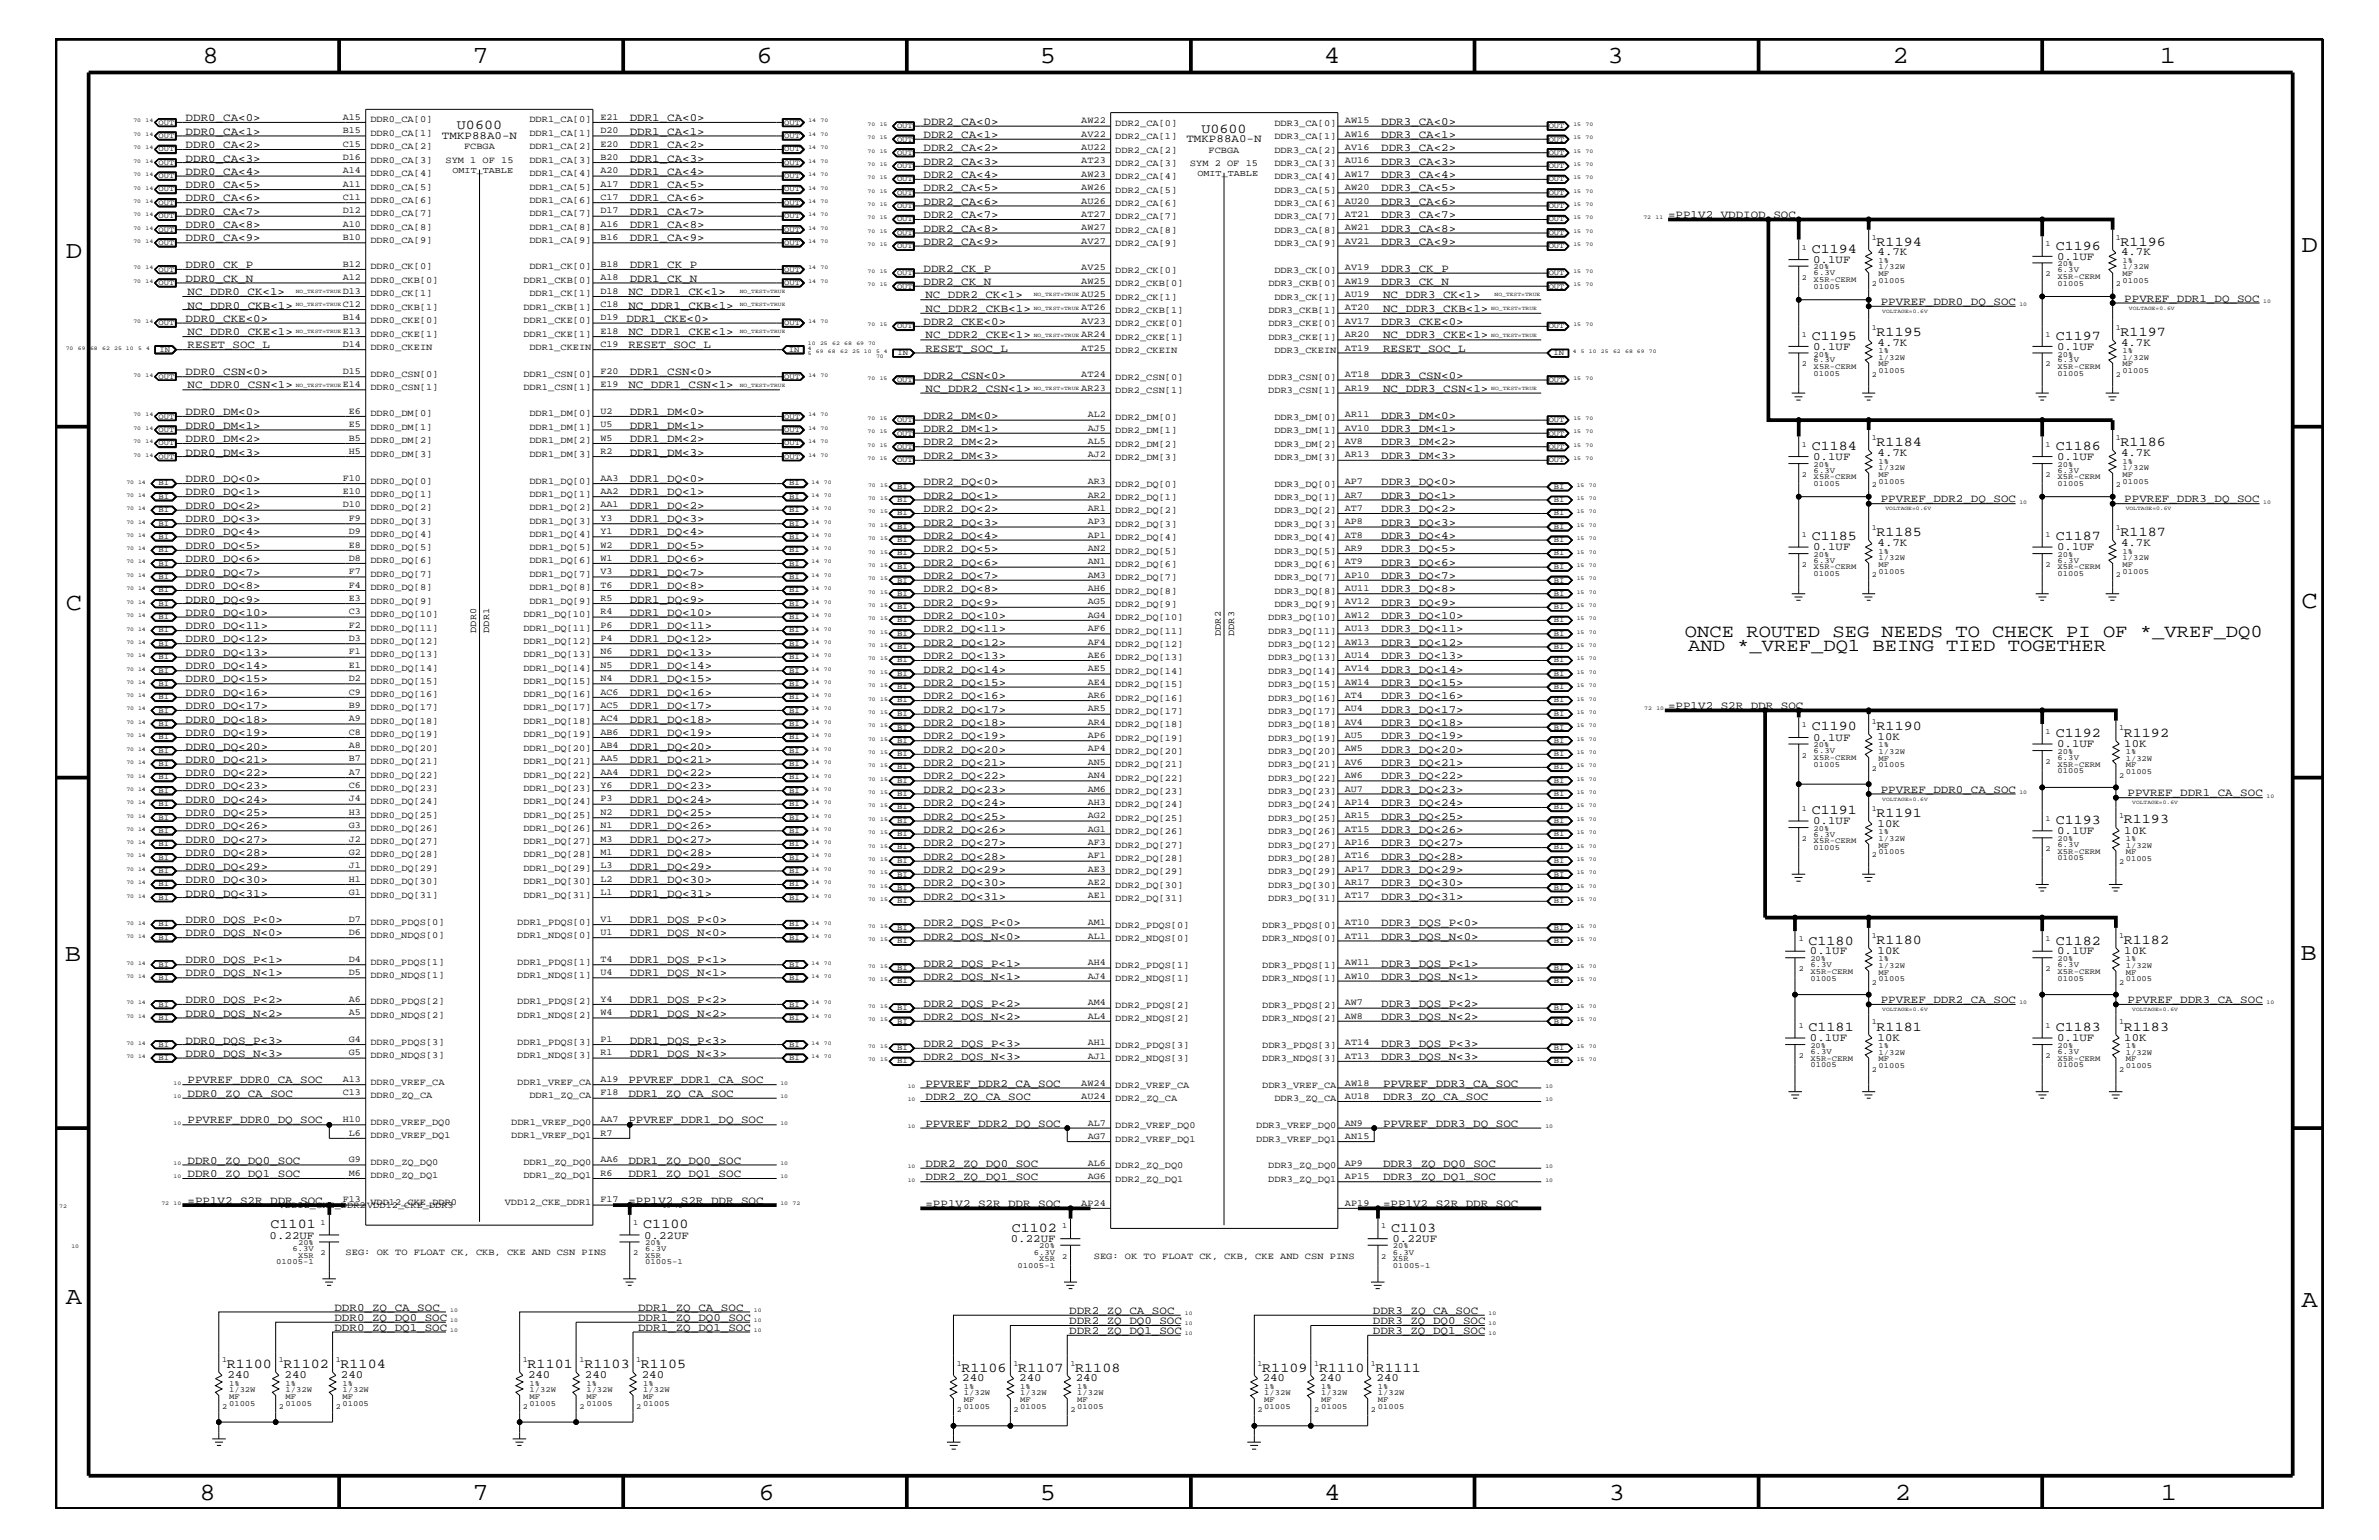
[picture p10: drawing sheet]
<svg xmlns="http://www.w3.org/2000/svg" width="432mm" height="279mm" viewBox="0 0 432 279" stroke-linecap="round" stroke-linejoin="round" font-family="sans-serif">
<defs><g id="words">
<g font-size="4.5">
<text x="36.7" y="11.5">8</text>
<text x="85.8" y="11.5">7</text>
<text x="137.3" y="11.5">6</text>
<text x="188.7" y="11.5">5</text>
<text x="240.3" y="11.5">4</text>
<text x="291.8" y="11.5">3</text>
<text x="343.5" y="11.5">2</text>
<text x="392" y="11.5">1</text>
<text x="11.9" y="46.8">D</text>
<text x="417.7" y="45.7">D</text>
<text x="11.9" y="110.6">C</text>
<text x="417.7" y="110.3">C</text>
<text x="11.8" y="174.3">B</text>
<text x="417.6" y="174.2">B</text>
<text x="11.9" y="236.7">A</text>
<text x="417.7" y="237.1">A</text>
<text x="36.2" y="272.1">8</text>
<text x="85.8" y="272.1">7</text>
<text x="137.7" y="272.1">6</text>
<text x="188.7" y="272.1">5</text>
<text x="240.4" y="272.1">4</text>
<text x="292" y="272.1">3</text>
<text x="343.9" y="272.1">2</text>
<text x="392.2" y="272.1">1</text>
</g>
<g font-size="3.3">
<text x="305.8" y="115.6">ONCE ROUTED SEG NEEDS TO CHECK PI OF *_VREF_DQ0</text>
<text x="306.4" y="118.1">AND *_VREF_DQ1 BEING TIED TOGETHER</text>
</g>
<g font-size="2.5">
<text x="82.9" y="23.5">U0600</text>
<text x="218.1" y="24.1">U0600</text>
<text x="328.8" y="45.9">C1194</text>
<text x="340.6" y="44.6">R1194</text>
<text x="373.1" y="45.3">C1196</text>
<text x="384.9" y="44.6">R1196</text>
<text x="328.8" y="61.7">C1195</text>
<text x="340.6" y="60.9">R1195</text>
<text x="373.1" y="61.7">C1197</text>
<text x="384.9" y="60.9">R1197</text>
<text x="328.8" y="81.6">C1184</text>
<text x="340.6" y="80.9">R1184</text>
<text x="373.1" y="81.6">C1186</text>
<text x="384.9" y="80.9">R1186</text>
<text x="328.8" y="98">C1185</text>
<text x="340.6" y="97.3">R1185</text>
<text x="373.1" y="98">C1187</text>
<text x="384.9" y="97.3">R1187</text>
<text x="328.8" y="132.5">C1190</text>
<text x="340.6" y="132.4">R1190</text>
<text x="373.1" y="133.8">C1192</text>
<text x="385.5" y="133.6">R1192</text>
<text x="328.8" y="147.7">C1191</text>
<text x="340.6" y="148.2">R1191</text>
<text x="373.1" y="149.5">C1193</text>
<text x="385.5" y="149.4">R1193</text>
<text x="328.3" y="171.4">C1180</text>
<text x="340.6" y="171.2">R1180</text>
<text x="373.1" y="171.4">C1182</text>
<text x="385.5" y="171.2">R1182</text>
<text x="328.3" y="187.1">C1181</text>
<text x="340.6" y="187">R1181</text>
<text x="373.1" y="187.1">C1183</text>
<text x="385.5" y="187">R1183</text>
<text x="49.1" y="222.9">C1101</text>
<text x="116.8" y="222.9">C1100</text>
<text x="183.6" y="223.5">C1102</text>
<text x="252.5" y="223.5">C1103</text>
<text x="41.1" y="248.2">R1100</text>
<text x="51.5" y="248.2">R1102</text>
<text x="61.8" y="248.2">R1104</text>
<text x="95.8" y="248.2">R1101</text>
<text x="106.1" y="248.2">R1103</text>
<text x="116.3" y="248.2">R1105</text>
<text x="174.5" y="248.9">R1106</text>
<text x="184.8" y="248.9">R1107</text>
<text x="195.2" y="248.9">R1108</text>
<text x="229.1" y="248.9">R1109</text>
<text x="239.4" y="248.9">R1110</text>
<text x="249.7" y="248.9">R1111</text>
</g>
<g font-size="2">
<text x="33.7" y="22">DDR0_CA&lt;0&gt;</text>
<text x="114.3" y="22">DDR1_CA&lt;0&gt;</text>
<text x="167.6" y="22.6">DDR2_CA&lt;0&gt;</text>
<text x="250.7" y="22.6">DDR3_CA&lt;0&gt;</text>
<text x="33.7" y="29.3">DDR0_CA&lt;3&gt;</text>
<text x="33.7" y="26.9">DDR0_CA&lt;2&gt;</text>
<text x="33.7" y="24.4">DDR0_CA&lt;1&gt;</text>
<text x="80.2" y="25.3">TMKP88A0-N</text>
<text x="114.3" y="29.3">DDR1_CA&lt;3&gt;</text>
<text x="114.3" y="26.9">DDR1_CA&lt;2&gt;</text>
<text x="114.3" y="24.4">DDR1_CA&lt;1&gt;</text>
<text x="167.6" y="25">DDR2_CA&lt;1&gt;</text>
<text x="167.6" y="27.5">DDR2_CA&lt;2&gt;</text>
<text x="167.6" y="29.9">DDR2_CA&lt;3&gt;</text>
<text x="215.3" y="25.9">TMKP88A0-N</text>
<text x="250.7" y="25">DDR3_CA&lt;1&gt;</text>
<text x="250.7" y="27.5">DDR3_CA&lt;2&gt;</text>
<text x="250.7" y="29.9">DDR3_CA&lt;3&gt;</text>
<text x="33.7" y="34.1">DDR0_CA&lt;5&gt;</text>
<text x="33.7" y="31.7">DDR0_CA&lt;4&gt;</text>
<text x="114.3" y="34.1">DDR1_CA&lt;5&gt;</text>
<text x="114.3" y="31.7">DDR1_CA&lt;4&gt;</text>
<text x="167.6" y="32.3">DDR2_CA&lt;4&gt;</text>
<text x="167.6" y="34.7">DDR2_CA&lt;5&gt;</text>
<text x="250.7" y="32.3">DDR3_CA&lt;4&gt;</text>
<text x="250.7" y="34.7">DDR3_CA&lt;5&gt;</text>
<text x="33.7" y="41.4">DDR0_CA&lt;8&gt;</text>
<text x="33.7" y="39">DDR0_CA&lt;7&gt;</text>
<text x="33.7" y="36.5">DDR0_CA&lt;6&gt;</text>
<text x="114.3" y="41.4">DDR1_CA&lt;8&gt;</text>
<text x="114.3" y="39">DDR1_CA&lt;7&gt;</text>
<text x="114.3" y="36.5">DDR1_CA&lt;6&gt;</text>
<text x="167.6" y="37.2">DDR2_CA&lt;6&gt;</text>
<text x="167.6" y="39.6">DDR2_CA&lt;7&gt;</text>
<text x="250.7" y="37.2">DDR3_CA&lt;6&gt;</text>
<text x="250.7" y="39.6">DDR3_CA&lt;7&gt;</text>
<text x="302.8" y="39.6">=PP1V2_VDDIOD_SOC</text>
<text x="33.7" y="43.8">DDR0_CA&lt;9&gt;</text>
<text x="114.3" y="43.8">DDR1_CA&lt;9&gt;</text>
<text x="167.6" y="42">DDR2_CA&lt;8&gt;</text>
<text x="167.6" y="44.4">DDR2_CA&lt;9&gt;</text>
<text x="250.7" y="42">DDR3_CA&lt;8&gt;</text>
<text x="250.7" y="44.4">DDR3_CA&lt;9&gt;</text>
<text x="329.1" y="47.7">0.1UF</text>
<text x="340.8" y="46.3">4.7K</text>
<text x="373.4" y="47.1">0.1UF</text>
<text x="385" y="46.3">4.7K</text>
<text x="33.7" y="48.7">DDR0_CK_P</text>
<text x="33.7" y="51.1">DDR0_CK_N</text>
<text x="34" y="53.5">NC_DDR0_CK&lt;1&gt;</text>
<text x="114" y="53.5">NC_DDR1_CK&lt;1&gt;</text>
<text x="114.3" y="51.1">DDR1_CK_N</text>
<text x="114.3" y="48.7">DDR1_CK_P</text>
<text x="167.6" y="51.7">DDR2_CK_N</text>
<text x="167.6" y="49.3">DDR2_CK_P</text>
<text x="250.7" y="49.3">DDR3_CK_P</text>
<text x="250.7" y="51.7">DDR3_CK_N</text>
<text x="33.7" y="58.4">DDR0_CKE&lt;0&gt;</text>
<text x="34" y="56">NC_DDR0_CKB&lt;1&gt;</text>
<text x="113.7" y="58.4">DDR1_CKE&lt;0&gt;</text>
<text x="114" y="56">NC_DDR1_CKB&lt;1&gt;</text>
<text x="167.6" y="59">DDR2_CKE&lt;0&gt;</text>
<text x="168" y="56.6">NC_DDR2_CKB&lt;1&gt;</text>
<text x="168" y="54.1">NC_DDR2_CK&lt;1&gt;</text>
<text x="250.7" y="59">DDR3_CKE&lt;0&gt;</text>
<text x="251" y="56.6">NC_DDR3_CKB&lt;1&gt;</text>
<text x="251" y="54.1">NC_DDR3_CK&lt;1&gt;</text>
<text x="341.4" y="55.3">PPVREF_DDR0_DQ_SOC</text>
<text x="385.6" y="54.7">PPVREF_DDR1_DQ_SOC</text>
<text x="34" y="63.2">RESET_SOC_L</text>
<text x="34" y="60.8">NC_DDR0_CKE&lt;1&gt;</text>
<text x="114" y="63.2">RESET_SOC_L</text>
<text x="114" y="60.8">NC_DDR1_CKE&lt;1&gt;</text>
<text x="168" y="63.9">RESET_SOC_L</text>
<text x="168" y="61.4">NC_DDR2_CKE&lt;1&gt;</text>
<text x="251" y="63.9">RESET_SOC_L</text>
<text x="251" y="61.4">NC_DDR3_CKE&lt;1&gt;</text>
<text x="329.1" y="63.4">0.1UF</text>
<text x="340.8" y="62.8">4.7K</text>
<text x="373.4" y="63.4">0.1UF</text>
<text x="385" y="62.8">4.7K</text>
<text x="33.7" y="68.1">DDR0_CSN&lt;0&gt;</text>
<text x="34" y="70.5">NC_DDR0_CSN&lt;1&gt;</text>
<text x="114" y="70.5">NC_DDR1_CSN&lt;1&gt;</text>
<text x="114.3" y="68.1">DDR1_CSN&lt;0&gt;</text>
<text x="167.6" y="68.7">DDR2_CSN&lt;0&gt;</text>
<text x="168" y="71.1">NC_DDR2_CSN&lt;1&gt;</text>
<text x="250.7" y="68.7">DDR3_CSN&lt;0&gt;</text>
<text x="251" y="71.1">NC_DDR3_CSN&lt;1&gt;</text>
<text x="33.7" y="77.8">DDR0_DM&lt;1&gt;</text>
<text x="33.7" y="75.4">DDR0_DM&lt;0&gt;</text>
<text x="114.3" y="77.8">DDR1_DM&lt;1&gt;</text>
<text x="114.3" y="75.4">DDR1_DM&lt;0&gt;</text>
<text x="167.6" y="76">DDR2_DM&lt;0&gt;</text>
<text x="250.7" y="76">DDR3_DM&lt;0&gt;</text>
<text x="33.7" y="82.7">DDR0_DM&lt;3&gt;</text>
<text x="33.7" y="80.2">DDR0_DM&lt;2&gt;</text>
<text x="114.3" y="82.7">DDR1_DM&lt;3&gt;</text>
<text x="114.3" y="80.2">DDR1_DM&lt;2&gt;</text>
<text x="167.6" y="80.8">DDR2_DM&lt;2&gt;</text>
<text x="167.6" y="78.3">DDR2_DM&lt;1&gt;</text>
<text x="167.6" y="83.3">DDR2_DM&lt;3&gt;</text>
<text x="250.7" y="80.8">DDR3_DM&lt;2&gt;</text>
<text x="250.7" y="78.3">DDR3_DM&lt;1&gt;</text>
<text x="250.7" y="83.3">DDR3_DM&lt;3&gt;</text>
<text x="329.1" y="83.5">0.1UF</text>
<text x="340.8" y="82.7">4.7K</text>
<text x="373.4" y="83.5">0.1UF</text>
<text x="385" y="82.7">4.7K</text>
<text x="33.7" y="89.9">DDR0_DQ&lt;1&gt;</text>
<text x="33.7" y="87.5">DDR0_DQ&lt;0&gt;</text>
<text x="114.3" y="89.9">DDR1_DQ&lt;1&gt;</text>
<text x="114.3" y="87.5">DDR1_DQ&lt;0&gt;</text>
<text x="167.6" y="88.1">DDR2_DQ&lt;0&gt;</text>
<text x="250.7" y="88.1">DDR3_DQ&lt;0&gt;</text>
<text x="33.7" y="94.8">DDR0_DQ&lt;3&gt;</text>
<text x="33.7" y="92.3">DDR0_DQ&lt;2&gt;</text>
<text x="114.3" y="94.8">DDR1_DQ&lt;3&gt;</text>
<text x="114.3" y="92.3">DDR1_DQ&lt;2&gt;</text>
<text x="167.6" y="90.5">DDR2_DQ&lt;1&gt;</text>
<text x="167.6" y="92.9">DDR2_DQ&lt;2&gt;</text>
<text x="167.6" y="95.4">DDR2_DQ&lt;3&gt;</text>
<text x="250.7" y="92.9">DDR3_DQ&lt;2&gt;</text>
<text x="250.7" y="90.5">DDR3_DQ&lt;1&gt;</text>
<text x="250.7" y="95.4">DDR3_DQ&lt;3&gt;</text>
<text x="341.4" y="91.1">PPVREF_DDR2_DQ_SOC</text>
<text x="385.6" y="91.1">PPVREF_DDR3_DQ_SOC</text>
<text x="33.7" y="99.6">DDR0_DQ&lt;5&gt;</text>
<text x="33.7" y="97.1">DDR0_DQ&lt;4&gt;</text>
<text x="114.3" y="99.6">DDR1_DQ&lt;5&gt;</text>
<text x="114.3" y="97.1">DDR1_DQ&lt;4&gt;</text>
<text x="167.6" y="100.2">DDR2_DQ&lt;5&gt;</text>
<text x="167.6" y="97.7">DDR2_DQ&lt;4&gt;</text>
<text x="250.7" y="100.2">DDR3_DQ&lt;5&gt;</text>
<text x="250.7" y="97.7">DDR3_DQ&lt;4&gt;</text>
<text x="329.1" y="99.9">0.1UF</text>
<text x="340.8" y="99.1">4.7K</text>
<text x="373.4" y="99.9">0.1UF</text>
<text x="385" y="99.1">4.7K</text>
<text x="33.7" y="106.9">DDR0_DQ&lt;8&gt;</text>
<text x="33.7" y="104.4">DDR0_DQ&lt;7&gt;</text>
<text x="33.7" y="102.1">DDR0_DQ&lt;6&gt;</text>
<text x="114.3" y="106.9">DDR1_DQ&lt;8&gt;</text>
<text x="114.3" y="102.1">DDR1_DQ&lt;6&gt;</text>
<text x="114.3" y="104.4">DDR1_DQ&lt;7&gt;</text>
<text x="167.6" y="105">DDR2_DQ&lt;7&gt;</text>
<text x="167.6" y="102.6">DDR2_DQ&lt;6&gt;</text>
<text x="167.6" y="107.5">DDR2_DQ&lt;8&gt;</text>
<text x="250.7" y="105">DDR3_DQ&lt;7&gt;</text>
<text x="250.7" y="102.6">DDR3_DQ&lt;6&gt;</text>
<text x="250.7" y="107.5">DDR3_DQ&lt;8&gt;</text>
<text x="33.7" y="109.3">DDR0_DQ&lt;9&gt;</text>
<text x="33.7" y="111.7">DDR0_DQ&lt;10&gt;</text>
<text x="114.3" y="109.3">DDR1_DQ&lt;9&gt;</text>
<text x="114.3" y="111.7">DDR1_DQ&lt;10&gt;</text>
<text x="167.6" y="112.3">DDR2_DQ&lt;10&gt;</text>
<text x="167.6" y="109.9">DDR2_DQ&lt;9&gt;</text>
<text x="250.7" y="109.9">DDR3_DQ&lt;9&gt;</text>
<text x="250.7" y="112.3">DDR3_DQ&lt;10&gt;</text>
<text x="33.7" y="119">DDR0_DQ&lt;13&gt;</text>
<text x="33.7" y="116.5">DDR0_DQ&lt;12&gt;</text>
<text x="33.7" y="114.2">DDR0_DQ&lt;11&gt;</text>
<text x="114.3" y="119">DDR1_DQ&lt;13&gt;</text>
<text x="114.3" y="116.5">DDR1_DQ&lt;12&gt;</text>
<text x="114.3" y="114.2">DDR1_DQ&lt;11&gt;</text>
<text x="167.6" y="114.8">DDR2_DQ&lt;11&gt;</text>
<text x="167.6" y="117.2">DDR2_DQ&lt;12&gt;</text>
<text x="167.6" y="119.6">DDR2_DQ&lt;13&gt;</text>
<text x="250.7" y="117.2">DDR3_DQ&lt;12&gt;</text>
<text x="250.7" y="114.8">DDR3_DQ&lt;11&gt;</text>
<text x="250.7" y="119.6">DDR3_DQ&lt;13&gt;</text>
<text x="33.7" y="123.8">DDR0_DQ&lt;15&gt;</text>
<text x="33.7" y="121.4">DDR0_DQ&lt;14&gt;</text>
<text x="114.3" y="121.4">DDR1_DQ&lt;14&gt;</text>
<text x="114.3" y="123.8">DDR1_DQ&lt;15&gt;</text>
<text x="167.6" y="122">DDR2_DQ&lt;14&gt;</text>
<text x="167.6" y="124.4">DDR2_DQ&lt;15&gt;</text>
<text x="250.7" y="124.4">DDR3_DQ&lt;15&gt;</text>
<text x="250.7" y="122">DDR3_DQ&lt;14&gt;</text>
<text x="33.7" y="131.1">DDR0_DQ&lt;18&gt;</text>
<text x="33.7" y="128.7">DDR0_DQ&lt;17&gt;</text>
<text x="33.7" y="126.3">DDR0_DQ&lt;16&gt;</text>
<text x="114.3" y="131.1">DDR1_DQ&lt;18&gt;</text>
<text x="114.3" y="128.7">DDR1_DQ&lt;17&gt;</text>
<text x="114.3" y="126.3">DDR1_DQ&lt;16&gt;</text>
<text x="167.6" y="129.3">DDR2_DQ&lt;17&gt;</text>
<text x="167.6" y="126.9">DDR2_DQ&lt;16&gt;</text>
<text x="167.6" y="131.7">DDR2_DQ&lt;18&gt;</text>
<text x="250.7" y="129.3">DDR3_DQ&lt;17&gt;</text>
<text x="250.7" y="126.9">DDR3_DQ&lt;16&gt;</text>
<text x="250.7" y="131.7">DDR3_DQ&lt;18&gt;</text>
<text x="302.8" y="128.7">=PP1V2_S2R_DDR_SOC</text>
<text x="33.7" y="136">DDR0_DQ&lt;20&gt;</text>
<text x="33.7" y="133.5">DDR0_DQ&lt;19&gt;</text>
<text x="114.3" y="133.5">DDR1_DQ&lt;19&gt;</text>
<text x="114.3" y="136">DDR1_DQ&lt;20&gt;</text>
<text x="167.6" y="134.1">DDR2_DQ&lt;19&gt;</text>
<text x="167.6" y="136.6">DDR2_DQ&lt;20&gt;</text>
<text x="250.7" y="136.6">DDR3_DQ&lt;20&gt;</text>
<text x="250.7" y="134.1">DDR3_DQ&lt;19&gt;</text>
<text x="329.1" y="134.4">0.1UF</text>
<text x="340.8" y="134.2">10K</text>
<text x="373.4" y="135.6">0.1UF</text>
<text x="385.6" y="135.5">10K</text>
<text x="33.7" y="143.2">DDR0_DQ&lt;23&gt;</text>
<text x="33.7" y="140.8">DDR0_DQ&lt;22&gt;</text>
<text x="33.7" y="138.4">DDR0_DQ&lt;21&gt;</text>
<text x="114.3" y="143.2">DDR1_DQ&lt;23&gt;</text>
<text x="114.3" y="140.8">DDR1_DQ&lt;22&gt;</text>
<text x="114.3" y="138.4">DDR1_DQ&lt;21&gt;</text>
<text x="167.6" y="139">DDR2_DQ&lt;21&gt;</text>
<text x="167.6" y="141.4">DDR2_DQ&lt;22&gt;</text>
<text x="167.6" y="143.9">DDR2_DQ&lt;23&gt;</text>
<text x="250.7" y="141.4">DDR3_DQ&lt;22&gt;</text>
<text x="250.7" y="139">DDR3_DQ&lt;21&gt;</text>
<text x="250.7" y="143.9">DDR3_DQ&lt;23&gt;</text>
<text x="341.4" y="143.9">PPVREF_DDR0_CA_SOC</text>
<text x="33.7" y="145.7">DDR0_DQ&lt;24&gt;</text>
<text x="33.7" y="148.1">DDR0_DQ&lt;25&gt;</text>
<text x="114.3" y="145.7">DDR1_DQ&lt;24&gt;</text>
<text x="114.3" y="148.1">DDR1_DQ&lt;25&gt;</text>
<text x="167.6" y="148.7">DDR2_DQ&lt;25&gt;</text>
<text x="167.6" y="146.2">DDR2_DQ&lt;24&gt;</text>
<text x="250.7" y="148.7">DDR3_DQ&lt;25&gt;</text>
<text x="250.7" y="146.2">DDR3_DQ&lt;24&gt;</text>
<text x="329.1" y="149.5">0.1UF</text>
<text x="386.2" y="144.5">PPVREF_DDR1_CA_SOC</text>
<text x="33.7" y="155.4">DDR0_DQ&lt;28&gt;</text>
<text x="33.7" y="152.9">DDR0_DQ&lt;27&gt;</text>
<text x="33.7" y="150.5">DDR0_DQ&lt;26&gt;</text>
<text x="114.3" y="155.4">DDR1_DQ&lt;28&gt;</text>
<text x="114.3" y="152.9">DDR1_DQ&lt;27&gt;</text>
<text x="114.3" y="150.5">DDR1_DQ&lt;26&gt;</text>
<text x="167.6" y="156">DDR2_DQ&lt;28&gt;</text>
<text x="167.6" y="153.5">DDR2_DQ&lt;27&gt;</text>
<text x="167.6" y="151.1">DDR2_DQ&lt;26&gt;</text>
<text x="250.7" y="156">DDR3_DQ&lt;28&gt;</text>
<text x="250.7" y="153.5">DDR3_DQ&lt;27&gt;</text>
<text x="250.7" y="151.1">DDR3_DQ&lt;26&gt;</text>
<text x="340.8" y="150.1">10K</text>
<text x="373.4" y="151.3">0.1UF</text>
<text x="385.6" y="151.2">10K</text>
<text x="33.7" y="160.2">DDR0_DQ&lt;30&gt;</text>
<text x="33.7" y="157.8">DDR0_DQ&lt;29&gt;</text>
<text x="114.3" y="160.2">DDR1_DQ&lt;30&gt;</text>
<text x="114.3" y="157.8">DDR1_DQ&lt;29&gt;</text>
<text x="167.6" y="158.4">DDR2_DQ&lt;29&gt;</text>
<text x="167.6" y="160.8">DDR2_DQ&lt;30&gt;</text>
<text x="250.7" y="160.8">DDR3_DQ&lt;30&gt;</text>
<text x="250.7" y="158.4">DDR3_DQ&lt;29&gt;</text>
<text x="33.7" y="162.7">DDR0_DQ&lt;31&gt;</text>
<text x="33.7" y="167.5">DDR0_DQS_P&lt;0&gt;</text>
<text x="114.3" y="162.7">DDR1_DQ&lt;31&gt;</text>
<text x="114.3" y="167.5">DDR1_DQS_P&lt;0&gt;</text>
<text x="167.6" y="163.3">DDR2_DQ&lt;31&gt;</text>
<text x="250.7" y="163.3">DDR3_DQ&lt;31&gt;</text>
<text x="33.7" y="169.9">DDR0_DQS_N&lt;0&gt;</text>
<text x="114.3" y="169.9">DDR1_DQS_N&lt;0&gt;</text>
<text x="167.6" y="168.1">DDR2_DQS_P&lt;0&gt;</text>
<text x="167.6" y="170.5">DDR2_DQS_N&lt;0&gt;</text>
<text x="250.7" y="168.1">DDR3_DQS_P&lt;0&gt;</text>
<text x="250.7" y="170.5">DDR3_DQS_N&lt;0&gt;</text>
<text x="328.5" y="173.2">0.1UF</text>
<text x="340.8" y="173.1">10K</text>
<text x="373.4" y="173.2">0.1UF</text>
<text x="385.6" y="173.1">10K</text>
<text x="33.7" y="177.2">DDR0_DQS_N&lt;1&gt;</text>
<text x="33.7" y="174.8">DDR0_DQS_P&lt;1&gt;</text>
<text x="114.3" y="177.2">DDR1_DQS_N&lt;1&gt;</text>
<text x="114.3" y="174.8">DDR1_DQS_P&lt;1&gt;</text>
<text x="167.6" y="175.4">DDR2_DQS_P&lt;1&gt;</text>
<text x="167.6" y="177.7">DDR2_DQS_N&lt;1&gt;</text>
<text x="250.7" y="175.4">DDR3_DQS_P&lt;1&gt;</text>
<text x="250.7" y="177.7">DDR3_DQS_N&lt;1&gt;</text>
<text x="33.7" y="184.4">DDR0_DQS_N&lt;2&gt;</text>
<text x="33.7" y="182.1">DDR0_DQS_P&lt;2&gt;</text>
<text x="114.3" y="184.4">DDR1_DQS_N&lt;2&gt;</text>
<text x="114.3" y="182.1">DDR1_DQS_P&lt;2&gt;</text>
<text x="167.6" y="182.7">DDR2_DQS_P&lt;2&gt;</text>
<text x="167.6" y="185">DDR2_DQS_N&lt;2&gt;</text>
<text x="250.7" y="185">DDR3_DQS_N&lt;2&gt;</text>
<text x="250.7" y="182.7">DDR3_DQS_P&lt;2&gt;</text>
<text x="341.4" y="182.1">PPVREF_DDR2_CA_SOC</text>
<text x="386.2" y="182.1">PPVREF_DDR3_CA_SOC</text>
<text x="33.7" y="191.7">DDR0_DQS_N&lt;3&gt;</text>
<text x="33.7" y="189.3">DDR0_DQS_P&lt;3&gt;</text>
<text x="114.3" y="191.7">DDR1_DQS_N&lt;3&gt;</text>
<text x="114.3" y="189.3">DDR1_DQS_P&lt;3&gt;</text>
<text x="167.6" y="189.9">DDR2_DQS_P&lt;3&gt;</text>
<text x="250.7" y="189.9">DDR3_DQS_P&lt;3&gt;</text>
<text x="328.5" y="188.9">0.1UF</text>
<text x="340.8" y="188.8">10K</text>
<text x="373.4" y="188.9">0.1UF</text>
<text x="385.6" y="188.8">10K</text>
<text x="34" y="196.5">PPVREF_DDR0_CA_SOC</text>
<text x="114" y="196.5">PPVREF_DDR1_CA_SOC</text>
<text x="167.6" y="192.3">DDR2_DQS_N&lt;3&gt;</text>
<text x="168" y="197.2">PPVREF_DDR2_CA_SOC</text>
<text x="250.7" y="192.3">DDR3_DQS_N&lt;3&gt;</text>
<text x="251" y="197.2">PPVREF_DDR3_CA_SOC</text>
<text x="34" y="199">DDR0_ZQ_CA_SOC</text>
<text x="34" y="203.8">PPVREF_DDR0_DQ_SOC</text>
<text x="114" y="203.8">PPVREF_DDR1_DQ_SOC</text>
<text x="114" y="199">DDR1_ZQ_CA_SOC</text>
<text x="168" y="199.6">DDR2_ZQ_CA_SOC</text>
<text x="251" y="199.6">DDR3_ZQ_CA_SOC</text>
<text x="168" y="204.4">PPVREF_DDR2_DQ_SOC</text>
<text x="251" y="204.4">PPVREF_DDR3_DQ_SOC</text>
<text x="34" y="211.1">DDR0_ZQ_DQ0_SOC</text>
<text x="34" y="213.6">DDR0_ZQ_DQ1_SOC</text>
<text x="114" y="213.6">DDR1_ZQ_DQ1_SOC</text>
<text x="114" y="211.1">DDR1_ZQ_DQ0_SOC</text>
<text x="168" y="214.2">DDR2_ZQ_DQ1_SOC</text>
<text x="168" y="211.7">DDR2_ZQ_DQ0_SOC</text>
<text x="251" y="211.7">DDR3_ZQ_DQ0_SOC</text>
<text x="251" y="214.2">DDR3_ZQ_DQ1_SOC</text>
<text x="34" y="218.4">=PP1V2_S2R_DDR_SOC</text>
<text x="114" y="218.4">=PP1V2_S2R_DDR_SOC</text>
<text x="168" y="219">=PP1V2_S2R_DDR_SOC</text>
<text x="251" y="219">=PP1V2_S2R_DDR_SOC</text>
<text x="48.9" y="224.7">0.22UF</text>
<text x="116.9" y="224.7">0.22UF</text>
<text x="183.5" y="225.3">0.22UF</text>
<text x="252.7" y="225.3">0.22UF</text>
<text x="60.7" y="239.6">DDR0_ZQ_DQ0_SOC</text>
<text x="60.7" y="237.8">DDR0_ZQ_CA_SOC</text>
<text x="115.8" y="237.8">DDR1_ZQ_CA_SOC</text>
<text x="115.8" y="239.6">DDR1_ZQ_DQ0_SOC</text>
<text x="194.1" y="238.4">DDR2_ZQ_CA_SOC</text>
<text x="249.2" y="238.4">DDR3_ZQ_CA_SOC</text>
<text x="60.7" y="241.4">DDR0_ZQ_DQ1_SOC</text>
<text x="115.8" y="241.4">DDR1_ZQ_DQ1_SOC</text>
<text x="194.1" y="242">DDR2_ZQ_DQ1_SOC</text>
<text x="194.1" y="240.2">DDR2_ZQ_DQ0_SOC</text>
<text x="249.2" y="240.2">DDR3_ZQ_DQ0_SOC</text>
<text x="249.2" y="242">DDR3_ZQ_DQ1_SOC</text>
<text x="41.3" y="250">240</text>
<text x="51.6" y="250">240</text>
<text x="61.9" y="250">240</text>
<text x="95.8" y="250">240</text>
<text x="106.2" y="250">240</text>
<text x="116.5" y="250">240</text>
<text x="174.7" y="250.6">240</text>
<text x="185" y="250.6">240</text>
<text x="195.2" y="250.6">240</text>
<text x="229.2" y="250.6">240</text>
<text x="239.5" y="250.6">240</text>
<text x="249.9" y="250.6">240</text>
</g>
<g font-size="1.7">
<text x="62.2" y="21.8">A15</text>
<text x="67.2" y="22.2">DDR0_CA[0]</text>
<text x="96.1" y="22.2">DDR1_CA[0]</text>
<text x="109" y="21.8">E21</text>
<text x="196.3" y="22.4">AW22</text>
<text x="202.4" y="22.9">DDR2_CA[0]</text>
<text x="231.3" y="22.9">DDR3_CA[0]</text>
<text x="244.1" y="22.4">AW15</text>
<text x="62.2" y="24.2">B15</text>
<text x="62.2" y="26.6">C15</text>
<text x="62.2" y="29.1">D16</text>
<text x="67.2" y="24.7">DDR0_CA[1]</text>
<text x="67.2" y="27.1">DDR0_CA[2]</text>
<text x="67.2" y="29.5">DDR0_CA[3]</text>
<text x="80.9" y="29.5">SYM 1 OF 15</text>
<text x="84.2" y="27.1">FCBGA</text>
<text x="96.1" y="24.7">DDR1_CA[1]</text>
<text x="96.1" y="27.1">DDR1_CA[2]</text>
<text x="96.1" y="29.5">DDR1_CA[3]</text>
<text x="109" y="24.2">D20</text>
<text x="109" y="26.6">E20</text>
<text x="109" y="29.1">B20</text>
<text x="196.3" y="24.8">AV22</text>
<text x="196.3" y="27.2">AU22</text>
<text x="196.3" y="29.7">AT23</text>
<text x="202.4" y="25.3">DDR2_CA[1]</text>
<text x="202.4" y="27.7">DDR2_CA[2]</text>
<text x="219.4" y="27.7">FCBGA</text>
<text x="231.3" y="27.7">DDR3_CA[2]</text>
<text x="231.3" y="25.3">DDR3_CA[1]</text>
<text x="244.1" y="24.8">AW16</text>
<text x="244.1" y="27.2">AV16</text>
<text x="244.1" y="29.7">AU16</text>
<text x="62.2" y="31.4">A14</text>
<text x="62.2" y="33.9">A11</text>
<text x="67.2" y="34.4">DDR0_CA[5]</text>
<text x="67.2" y="31.9">DDR0_CA[4]</text>
<text x="96.1" y="31.9">DDR1_CA[4]</text>
<text x="96.1" y="34.4">DDR1_CA[5]</text>
<text x="109" y="31.4">A20</text>
<text x="109" y="33.9">A17</text>
<text x="196.3" y="32">AW23</text>
<text x="196.3" y="34.5">AW26</text>
<text x="202.4" y="35">DDR2_CA[5]</text>
<text x="202.4" y="32.5">DDR2_CA[4]</text>
<text x="202.4" y="30.2">DDR2_CA[3]</text>
<text x="216" y="30.2">SYM 2 OF 15</text>
<text x="231.3" y="35">DDR3_CA[5]</text>
<text x="231.3" y="32.5">DDR3_CA[4]</text>
<text x="231.3" y="30.2">DDR3_CA[3]</text>
<text x="244.1" y="32">AW17</text>
<text x="244.1" y="34.5">AW20</text>
<text x="62.2" y="36.4">C11</text>
<text x="62.2" y="38.7">D12</text>
<text x="62.2" y="41.2">A10</text>
<text x="67.2" y="36.8">DDR0_CA[6]</text>
<text x="67.2" y="39.2">DDR0_CA[7]</text>
<text x="67.2" y="41.7">DDR0_CA[8]</text>
<text x="96.1" y="39.2">DDR1_CA[7]</text>
<text x="96.1" y="36.8">DDR1_CA[6]</text>
<text x="96.1" y="41.7">DDR1_CA[8]</text>
<text x="109" y="36.4">C17</text>
<text x="109" y="38.7">D17</text>
<text x="109" y="41.2">A16</text>
<text x="196.3" y="36.9">AU26</text>
<text x="196.3" y="39.3">AT27</text>
<text x="196.3" y="41.8">AW27</text>
<text x="202.4" y="37.4">DDR2_CA[6]</text>
<text x="202.4" y="39.8">DDR2_CA[7]</text>
<text x="231.3" y="39.8">DDR3_CA[7]</text>
<text x="231.3" y="37.4">DDR3_CA[6]</text>
<text x="244.1" y="36.9">AU20</text>
<text x="244.1" y="39.3">AT21</text>
<text x="244.1" y="41.8">AW21</text>
<text x="62.2" y="43.5">B10</text>
<text x="67.2" y="44.1">DDR0_CA[9]</text>
<text x="96.1" y="44.1">DDR1_CA[9]</text>
<text x="109" y="43.5">B16</text>
<text x="196.3" y="44.2">AV27</text>
<text x="202.4" y="44.6">DDR2_CA[9]</text>
<text x="202.4" y="42.3">DDR2_CA[8]</text>
<text x="231.3" y="44.6">DDR3_CA[9]</text>
<text x="231.3" y="42.3">DDR3_CA[8]</text>
<text x="244.1" y="44.2">AV21</text>
<text x="62.2" y="48.5">B12</text>
<text x="62.2" y="53.3">D13</text>
<text x="62.2" y="50.8">A12</text>
<text x="67.2" y="51.3">DDR0_CKB[0]</text>
<text x="67.2" y="48.9">DDR0_CK[0]</text>
<text x="67.2" y="53.8">DDR0_CK[1]</text>
<text x="95" y="51.3">DDR1_CKB[0]</text>
<text x="96.1" y="48.9">DDR1_CK[0]</text>
<text x="96.1" y="53.8">DDR1_CK[1]</text>
<text x="109" y="48.5">B18</text>
<text x="109" y="53.3">D18</text>
<text x="109" y="50.8">A18</text>
<text x="196.3" y="49.1">AV25</text>
<text x="196.3" y="53.9">AU25</text>
<text x="196.3" y="51.5">AW25</text>
<text x="202.4" y="49.6">DDR2_CK[0]</text>
<text x="202.4" y="51.9">DDR2_CKB[0]</text>
<text x="230.2" y="51.9">DDR3_CKB[0]</text>
<text x="231.3" y="49.6">DDR3_CK[0]</text>
<text x="244.1" y="49.1">AV19</text>
<text x="244.1" y="53.9">AU19</text>
<text x="244.1" y="51.5">AW19</text>
<text x="62.2" y="55.7">C12</text>
<text x="62.2" y="58.1">B14</text>
<text x="67.2" y="56.2">DDR0_CKB[1]</text>
<text x="67.2" y="58.6">DDR0_CKE[0]</text>
<text x="95" y="58.6">DDR1_CKE[0]</text>
<text x="95" y="56.2">DDR1_CKB[1]</text>
<text x="109" y="55.7">C18</text>
<text x="109" y="58.1">D19</text>
<text x="196.3" y="56.3">AT26</text>
<text x="196.3" y="58.7">AV23</text>
<text x="202.4" y="59.2">DDR2_CKE[0]</text>
<text x="202.4" y="56.8">DDR2_CKB[1]</text>
<text x="202.4" y="54.4">DDR2_CK[1]</text>
<text x="230.2" y="59.2">DDR3_CKE[0]</text>
<text x="230.2" y="56.8">DDR3_CKB[1]</text>
<text x="231.3" y="54.4">DDR3_CK[1]</text>
<text x="244.1" y="56.3">AT20</text>
<text x="244.1" y="58.7">AV17</text>
<text x="62.2" y="60.6">E13</text>
<text x="62.2" y="63">D14</text>
<text x="67.2" y="61.1">DDR0_CKE[1]</text>
<text x="67.2" y="63.4">DDR0_CKEIN</text>
<text x="95" y="61.1">DDR1_CKE[1]</text>
<text x="96.1" y="63.4">DDR1_CKEIN</text>
<text x="109" y="60.6">E18</text>
<text x="109" y="63">C19</text>
<text x="196.3" y="61.2">AR24</text>
<text x="196.3" y="63.6">AT25</text>
<text x="202.4" y="61.7">DDR2_CKE[1]</text>
<text x="202.4" y="64">DDR2_CKEIN</text>
<text x="230.2" y="61.7">DDR3_CKE[1]</text>
<text x="231.3" y="64">DDR3_CKEIN</text>
<text x="244.1" y="61.2">AR20</text>
<text x="244.1" y="63.6">AT19</text>
<text x="62.2" y="67.8">D15</text>
<text x="62.2" y="70.2">E14</text>
<text x="67.2" y="68.4">DDR0_CSN[0]</text>
<text x="67.2" y="70.7">DDR0_CSN[1]</text>
<text x="95" y="70.7">DDR1_CSN[1]</text>
<text x="95" y="68.4">DDR1_CSN[0]</text>
<text x="109" y="67.8">F20</text>
<text x="109" y="70.2">E19</text>
<text x="196.3" y="68.4">AT24</text>
<text x="196.3" y="70.9">AR23</text>
<text x="202.4" y="71.3">DDR2_CSN[1]</text>
<text x="202.4" y="68.9">DDR2_CSN[0]</text>
<text x="230.2" y="68.9">DDR3_CSN[0]</text>
<text x="230.2" y="71.3">DDR3_CSN[1]</text>
<text x="244.1" y="68.4">AT18</text>
<text x="244.1" y="70.9">AR19</text>
<text x="63.3" y="75.1">E6</text>
<text x="63.3" y="77.5">E5</text>
<text x="67.2" y="75.6">DDR0_DM[0]</text>
<text x="96.1" y="75.6">DDR1_DM[0]</text>
<text x="109" y="75.1">U2</text>
<text x="109" y="77.5">U5</text>
<text x="197.4" y="75.7">AL2</text>
<text x="202.4" y="76.2">DDR2_DM[0]</text>
<text x="231.3" y="76.2">DDR3_DM[0]</text>
<text x="244.1" y="75.7">AR11</text>
<text x="63.3" y="80">B5</text>
<text x="63.3" y="82.4">H5</text>
<text x="67.2" y="78">DDR0_DM[1]</text>
<text x="67.2" y="80.5">DDR0_DM[2]</text>
<text x="67.2" y="82.8">DDR0_DM[3]</text>
<text x="96.1" y="78">DDR1_DM[1]</text>
<text x="96.1" y="80.5">DDR1_DM[2]</text>
<text x="96.1" y="82.8">DDR1_DM[3]</text>
<text x="109" y="80">W5</text>
<text x="109" y="82.4">R2</text>
<text x="197.4" y="78.2">AJ5</text>
<text x="197.4" y="80.5">AL5</text>
<text x="197.4" y="83">AJ2</text>
<text x="202.4" y="78.6">DDR2_DM[1]</text>
<text x="202.4" y="81.1">DDR2_DM[2]</text>
<text x="202.4" y="83.5">DDR2_DM[3]</text>
<text x="231.3" y="78.6">DDR3_DM[1]</text>
<text x="231.3" y="81.1">DDR3_DM[2]</text>
<text x="231.3" y="83.5">DDR3_DM[3]</text>
<text x="244.1" y="78.2">AV10</text>
<text x="244.1" y="83">AR13</text>
<text x="244.1" y="80.5">AV8</text>
<text x="62.2" y="87.2">F10</text>
<text x="62.2" y="89.7">E10</text>
<text x="67.2" y="87.7">DDR0_DQ[0]</text>
<text x="96.1" y="87.7">DDR1_DQ[0]</text>
<text x="109" y="87.2">AA3</text>
<text x="109" y="89.7">AA2</text>
<text x="197.4" y="87.8">AR3</text>
<text x="202.4" y="88.3">DDR2_DQ[0]</text>
<text x="231.3" y="88.3">DDR3_DQ[0]</text>
<text x="244.1" y="87.8">AP7</text>
<text x="62.2" y="92.1">D10</text>
<text x="63.3" y="94.5">F9</text>
<text x="67.2" y="92.6">DDR0_DQ[2]</text>
<text x="67.2" y="90.1">DDR0_DQ[1]</text>
<text x="67.2" y="95">DDR0_DQ[3]</text>
<text x="96.1" y="92.6">DDR1_DQ[2]</text>
<text x="96.1" y="90.1">DDR1_DQ[1]</text>
<text x="96.1" y="95">DDR1_DQ[3]</text>
<text x="109" y="92.1">AA1</text>
<text x="109" y="94.5">Y3</text>
<text x="197.4" y="90.3">AR2</text>
<text x="197.4" y="92.7">AR1</text>
<text x="197.4" y="95.1">AP3</text>
<text x="202.4" y="90.7">DDR2_DQ[1]</text>
<text x="202.4" y="93.2">DDR2_DQ[2]</text>
<text x="202.4" y="95.6">DDR2_DQ[3]</text>
<text x="231.3" y="90.7">DDR3_DQ[1]</text>
<text x="231.3" y="93.2">DDR3_DQ[2]</text>
<text x="231.3" y="95.6">DDR3_DQ[3]</text>
<text x="244.1" y="90.3">AR7</text>
<text x="244.1" y="92.7">AT7</text>
<text x="244.1" y="95.1">AP8</text>
<text x="63.3" y="96.9">D9</text>
<text x="63.3" y="99.3">E8</text>
<text x="63.3" y="101.8">D8</text>
<text x="67.2" y="97.4">DDR0_DQ[4]</text>
<text x="67.2" y="99.9">DDR0_DQ[5]</text>
<text x="96.1" y="97.4">DDR1_DQ[4]</text>
<text x="96.1" y="99.9">DDR1_DQ[5]</text>
<text x="109" y="96.9">Y1</text>
<text x="109" y="99.3">W2</text>
<text x="109" y="101.8">W1</text>
<text x="197.4" y="97.6">AP1</text>
<text x="197.4" y="99.9">AN2</text>
<text x="202.4" y="98">DDR2_DQ[4]</text>
<text x="202.4" y="100.4">DDR2_DQ[5]</text>
<text x="231.3" y="98">DDR3_DQ[4]</text>
<text x="231.3" y="100.4">DDR3_DQ[5]</text>
<text x="244.1" y="97.6">AT8</text>
<text x="244.1" y="99.9">AR9</text>
<text x="63.3" y="104.2">F7</text>
<text x="63.3" y="106.6">F4</text>
<text x="67.2" y="104.7">DDR0_DQ[7]</text>
<text x="67.2" y="102.2">DDR0_DQ[6]</text>
<text x="67.2" y="107.1">DDR0_DQ[8]</text>
<text x="96.1" y="104.7">DDR1_DQ[7]</text>
<text x="96.1" y="102.2">DDR1_DQ[6]</text>
<text x="96.1" y="107.1">DDR1_DQ[8]</text>
<text x="109" y="104.2">V3</text>
<text x="109" y="106.6">T6</text>
<text x="197.4" y="102.4">AN1</text>
<text x="197.4" y="104.8">AM3</text>
<text x="197.4" y="107.2">AH6</text>
<text x="202.4" y="102.9">DDR2_DQ[6]</text>
<text x="202.4" y="105.3">DDR2_DQ[7]</text>
<text x="202.4" y="107.7">DDR2_DQ[8]</text>
<text x="231.3" y="102.9">DDR3_DQ[6]</text>
<text x="231.3" y="105.3">DDR3_DQ[7]</text>
<text x="231.3" y="107.7">DDR3_DQ[8]</text>
<text x="244.1" y="104.8">AP10</text>
<text x="244.1" y="107.2">AU11</text>
<text x="244.1" y="102.4">AT9</text>
<text x="63.3" y="111.4">C3</text>
<text x="63.3" y="113.9">F2</text>
<text x="63.3" y="109.1">E3</text>
<text x="67.2" y="112">DDR0_DQ[10]</text>
<text x="67.2" y="109.5">DDR0_DQ[9]</text>
<text x="95" y="112">DDR1_DQ[10]</text>
<text x="96.1" y="109.5">DDR1_DQ[9]</text>
<text x="109" y="111.4">R4</text>
<text x="109" y="113.9">P6</text>
<text x="109" y="109.1">R5</text>
<text x="197.4" y="112">AG4</text>
<text x="197.4" y="109.7">AG5</text>
<text x="202.4" y="112.6">DDR2_DQ[10]</text>
<text x="202.4" y="110.2">DDR2_DQ[9]</text>
<text x="230.2" y="112.6">DDR3_DQ[10]</text>
<text x="231.3" y="110.2">DDR3_DQ[9]</text>
<text x="244.1" y="112">AW12</text>
<text x="244.1" y="109.7">AV12</text>
<text x="63.3" y="116.4">D3</text>
<text x="63.3" y="118.7">F1</text>
<text x="67.2" y="116.8">DDR0_DQ[12]</text>
<text x="67.2" y="114.4">DDR0_DQ[11]</text>
<text x="67.2" y="119.2">DDR0_DQ[13]</text>
<text x="86.4" y="114.8" transform="rotate(-90 86.4 114.8)">DDR0</text>
<text x="88.8" y="114.8" transform="rotate(-90 88.8 114.8)">DDR1</text>
<text x="95" y="116.8">DDR1_DQ[12]</text>
<text x="95" y="114.4">DDR1_DQ[11]</text>
<text x="95" y="119.2">DDR1_DQ[13]</text>
<text x="109" y="116.4">P4</text>
<text x="109" y="118.7">N6</text>
<text x="197.4" y="114.5">AF6</text>
<text x="197.4" y="117">AF4</text>
<text x="197.4" y="119.3">AE6</text>
<text x="202.4" y="115">DDR2_DQ[11]</text>
<text x="202.4" y="117.4">DDR2_DQ[12]</text>
<text x="202.4" y="119.8">DDR2_DQ[13]</text>
<text x="221.6" y="115.4" transform="rotate(-90 221.6 115.4)">DDR2</text>
<text x="224" y="115.4" transform="rotate(-90 224 115.4)">DDR3</text>
<text x="230.2" y="115">DDR3_DQ[11]</text>
<text x="230.2" y="117.4">DDR3_DQ[12]</text>
<text x="230.2" y="119.8">DDR3_DQ[13]</text>
<text x="244.1" y="114.5">AU13</text>
<text x="244.1" y="117">AW13</text>
<text x="244.1" y="119.3">AU14</text>
<text x="63.3" y="121.2">E1</text>
<text x="63.3" y="123.6">D2</text>
<text x="67.2" y="121.7">DDR0_DQ[14]</text>
<text x="67.2" y="124.1">DDR0_DQ[15]</text>
<text x="95" y="121.7">DDR1_DQ[14]</text>
<text x="95" y="124.1">DDR1_DQ[15]</text>
<text x="109" y="121.2">N5</text>
<text x="109" y="123.6">N4</text>
<text x="197.4" y="121.8">AE5</text>
<text x="197.4" y="124.2">AE4</text>
<text x="202.4" y="122.3">DDR2_DQ[14]</text>
<text x="202.4" y="124.7">DDR2_DQ[15]</text>
<text x="230.2" y="122.3">DDR3_DQ[14]</text>
<text x="230.2" y="124.7">DDR3_DQ[15]</text>
<text x="244.1" y="121.8">AV14</text>
<text x="244.1" y="124.2">AW14</text>
<text x="63.3" y="126">C9</text>
<text x="63.3" y="128.5">B9</text>
<text x="63.3" y="130.8">A9</text>
<text x="67.2" y="126.5">DDR0_DQ[16]</text>
<text x="67.2" y="128.9">DDR0_DQ[17]</text>
<text x="67.2" y="131.3">DDR0_DQ[18]</text>
<text x="95" y="126.5">DDR1_DQ[16]</text>
<text x="95" y="128.9">DDR1_DQ[17]</text>
<text x="95" y="131.3">DDR1_DQ[18]</text>
<text x="109" y="126">AC6</text>
<text x="109" y="128.5">AC5</text>
<text x="109" y="130.8">AC4</text>
<text x="197.4" y="126.6">AR6</text>
<text x="197.4" y="129.1">AR5</text>
<text x="197.4" y="131.5">AR4</text>
<text x="202.4" y="127.1">DDR2_DQ[16]</text>
<text x="202.4" y="129.6">DDR2_DQ[17]</text>
<text x="202.4" y="131.9">DDR2_DQ[18]</text>
<text x="230.2" y="127.1">DDR3_DQ[16]</text>
<text x="230.2" y="129.6">DDR3_DQ[17]</text>
<text x="230.2" y="131.9">DDR3_DQ[18]</text>
<text x="244.1" y="126.6">AT4</text>
<text x="244.1" y="129.1">AU4</text>
<text x="244.1" y="131.5">AV4</text>
<text x="63.3" y="133.3">C8</text>
<text x="63.3" y="135.7">A8</text>
<text x="67.2" y="133.8">DDR0_DQ[19]</text>
<text x="67.2" y="136.2">DDR0_DQ[20]</text>
<text x="95" y="133.8">DDR1_DQ[19]</text>
<text x="95" y="136.2">DDR1_DQ[20]</text>
<text x="109" y="133.3">AB6</text>
<text x="109" y="135.7">AB4</text>
<text x="197.4" y="133.9">AP6</text>
<text x="197.4" y="136.3">AP4</text>
<text x="202.4" y="134.4">DDR2_DQ[19]</text>
<text x="202.4" y="136.8">DDR2_DQ[20]</text>
<text x="230.2" y="134.4">DDR3_DQ[19]</text>
<text x="230.2" y="136.8">DDR3_DQ[20]</text>
<text x="244.1" y="133.9">AU5</text>
<text x="244.1" y="136.3">AW5</text>
<text x="63.3" y="138.1">B7</text>
<text x="63.3" y="140.6">A7</text>
<text x="63.3" y="143">C6</text>
<text x="67.2" y="141.1">DDR0_DQ[22]</text>
<text x="67.2" y="138.6">DDR0_DQ[21]</text>
<text x="67.2" y="143.5">DDR0_DQ[23]</text>
<text x="95" y="141.1">DDR1_DQ[22]</text>
<text x="95" y="138.6">DDR1_DQ[21]</text>
<text x="95" y="143.5">DDR1_DQ[23]</text>
<text x="109" y="138.1">AA5</text>
<text x="109" y="140.6">AA4</text>
<text x="109" y="143">Y6</text>
<text x="197.4" y="138.7">AN5</text>
<text x="197.4" y="141.2">AN4</text>
<text x="197.4" y="143.6">AM6</text>
<text x="202.4" y="141.7">DDR2_DQ[22]</text>
<text x="202.4" y="139.2">DDR2_DQ[21]</text>
<text x="230.2" y="139.2">DDR3_DQ[21]</text>
<text x="230.2" y="141.7">DDR3_DQ[22]</text>
<text x="244.1" y="138.7">AV6</text>
<text x="244.1" y="141.2">AW6</text>
<text x="244.1" y="143.6">AU7</text>
<text x="63.3" y="145.4">J4</text>
<text x="63.3" y="147.9">H3</text>
<text x="67.2" y="145.9">DDR0_DQ[24]</text>
<text x="67.2" y="148.4">DDR0_DQ[25]</text>
<text x="95" y="148.4">DDR1_DQ[25]</text>
<text x="95" y="145.9">DDR1_DQ[24]</text>
<text x="109" y="145.4">P3</text>
<text x="109" y="147.9">N2</text>
<text x="197.4" y="146">AH3</text>
<text x="197.4" y="148.4">AG2</text>
<text x="202.4" y="144">DDR2_DQ[23]</text>
<text x="202.4" y="146.5">DDR2_DQ[24]</text>
<text x="202.4" y="149">DDR2_DQ[25]</text>
<text x="230.2" y="144">DDR3_DQ[23]</text>
<text x="230.2" y="146.5">DDR3_DQ[24]</text>
<text x="230.2" y="149">DDR3_DQ[25]</text>
<text x="244.1" y="146">AP14</text>
<text x="244.1" y="148.4">AR15</text>
<text x="63.3" y="150.2">G3</text>
<text x="63.3" y="152.7">J2</text>
<text x="63.3" y="155.1">G2</text>
<text x="67.2" y="153.2">DDR0_DQ[27]</text>
<text x="67.2" y="150.7">DDR0_DQ[26]</text>
<text x="67.2" y="155.6">DDR0_DQ[28]</text>
<text x="95" y="153.2">DDR1_DQ[27]</text>
<text x="95" y="150.7">DDR1_DQ[26]</text>
<text x="95" y="155.6">DDR1_DQ[28]</text>
<text x="109" y="150.2">N1</text>
<text x="109" y="152.7">M3</text>
<text x="109" y="155.1">M1</text>
<text x="197.4" y="150.9">AG1</text>
<text x="197.4" y="153.3">AF3</text>
<text x="197.4" y="155.7">AF1</text>
<text x="202.4" y="153.8">DDR2_DQ[27]</text>
<text x="202.4" y="151.3">DDR2_DQ[26]</text>
<text x="230.2" y="153.8">DDR3_DQ[27]</text>
<text x="230.2" y="151.3">DDR3_DQ[26]</text>
<text x="244.1" y="150.9">AT15</text>
<text x="244.1" y="153.3">AP16</text>
<text x="244.1" y="155.7">AT16</text>
<text x="63.3" y="157.5">J1</text>
<text x="63.3" y="160">H1</text>
<text x="67.2" y="160.5">DDR0_DQ[30]</text>
<text x="67.2" y="158">DDR0_DQ[29]</text>
<text x="95" y="158">DDR1_DQ[29]</text>
<text x="95" y="160.5">DDR1_DQ[30]</text>
<text x="109" y="157.5">L3</text>
<text x="109" y="160">L2</text>
<text x="197.4" y="158.2">AE3</text>
<text x="197.4" y="160.6">AE2</text>
<text x="202.4" y="156.2">DDR2_DQ[28]</text>
<text x="202.4" y="158.6">DDR2_DQ[29]</text>
<text x="202.4" y="161.1">DDR2_DQ[30]</text>
<text x="230.2" y="161.1">DDR3_DQ[30]</text>
<text x="230.2" y="158.6">DDR3_DQ[29]</text>
<text x="230.2" y="156.2">DDR3_DQ[28]</text>
<text x="244.1" y="158.2">AP17</text>
<text x="244.1" y="160.6">AR17</text>
<text x="63.3" y="162.4">G1</text>
<text x="63.3" y="167.2">D7</text>
<text x="67.2" y="162.8">DDR0_DQ[31]</text>
<text x="67.2" y="167.8">DDR0_PDQS[0]</text>
<text x="93.9" y="167.8">DDR1_PDQS[0]</text>
<text x="95" y="162.8">DDR1_DQ[31]</text>
<text x="109" y="162.4">L1</text>
<text x="109" y="167.2">V1</text>
<text x="197.4" y="163">AE1</text>
<text x="197.4" y="167.8">AM1</text>
<text x="202.4" y="163.5">DDR2_DQ[31]</text>
<text x="230.2" y="163.5">DDR3_DQ[31]</text>
<text x="244.1" y="163">AT17</text>
<text x="244.1" y="167.8">AT10</text>
<text x="63.3" y="169.7">D6</text>
<text x="67.2" y="170.1">DDR0_NDQS[0]</text>
<text x="93.9" y="170.1">DDR1_NDQS[0]</text>
<text x="109" y="169.7">U1</text>
<text x="197.4" y="170.3">AL1</text>
<text x="202.4" y="168.3">DDR2_PDQS[0]</text>
<text x="202.4" y="170.7">DDR2_NDQS[0]</text>
<text x="229.1" y="168.3">DDR3_PDQS[0]</text>
<text x="229.1" y="170.7">DDR3_NDQS[0]</text>
<text x="244.1" y="170.3">AT11</text>
<text x="63.3" y="176.9">D5</text>
<text x="63.3" y="174.5">D4</text>
<text x="67.2" y="175">DDR0_PDQS[1]</text>
<text x="67.2" y="177.4">DDR0_NDQS[1]</text>
<text x="93.9" y="175">DDR1_PDQS[1]</text>
<text x="93.9" y="177.4">DDR1_NDQS[1]</text>
<text x="109" y="176.9">U4</text>
<text x="109" y="174.5">T4</text>
<text x="197.4" y="177.6">AJ4</text>
<text x="197.4" y="175.1">AH4</text>
<text x="202.4" y="175.6">DDR2_PDQS[1]</text>
<text x="202.4" y="178">DDR2_NDQS[1]</text>
<text x="229.1" y="175.6">DDR3_PDQS[1]</text>
<text x="229.1" y="178">DDR3_NDQS[1]</text>
<text x="244.1" y="177.6">AW10</text>
<text x="244.1" y="175.1">AW11</text>
<text x="63.3" y="184.2">A5</text>
<text x="63.3" y="181.8">A6</text>
<text x="67.2" y="184.7">DDR0_NDQS[2]</text>
<text x="67.2" y="182.2">DDR0_PDQS[2]</text>
<text x="93.9" y="184.7">DDR1_NDQS[2]</text>
<text x="93.9" y="182.2">DDR1_PDQS[2]</text>
<text x="109" y="184.2">W4</text>
<text x="109" y="181.8">Y4</text>
<text x="197.4" y="184.9">AL4</text>
<text x="197.4" y="182.4">AM4</text>
<text x="202.4" y="182.9">DDR2_PDQS[2]</text>
<text x="202.4" y="185.3">DDR2_NDQS[2]</text>
<text x="229.1" y="182.9">DDR3_PDQS[2]</text>
<text x="229.1" y="185.3">DDR3_NDQS[2]</text>
<text x="244.1" y="184.9">AW8</text>
<text x="244.1" y="182.4">AW7</text>
<text x="63.3" y="191.5">G5</text>
<text x="63.3" y="189.1">G4</text>
<text x="67.2" y="192">DDR0_NDQS[3]</text>
<text x="67.2" y="189.5">DDR0_PDQS[3]</text>
<text x="93.9" y="189.5">DDR1_PDQS[3]</text>
<text x="93.9" y="192">DDR1_NDQS[3]</text>
<text x="109" y="191.5">R1</text>
<text x="109" y="189.1">P1</text>
<text x="197.4" y="189.7">AH1</text>
<text x="202.4" y="190.2">DDR2_PDQS[3]</text>
<text x="229.1" y="190.2">DDR3_PDQS[3]</text>
<text x="244.1" y="189.7">AT14</text>
<text x="62.2" y="196.4">A13</text>
<text x="67.2" y="196.8">DDR0_VREF_CA</text>
<text x="93.9" y="196.8">DDR1_VREF_CA</text>
<text x="109" y="196.4">A19</text>
<text x="196.3" y="197">AW24</text>
<text x="197.4" y="192.1">AJ1</text>
<text x="202.4" y="192.6">DDR2_NDQS[3]</text>
<text x="202.4" y="197.4">DDR2_VREF_CA</text>
<text x="229.1" y="197.4">DDR3_VREF_CA</text>
<text x="229.1" y="192.6">DDR3_NDQS[3]</text>
<text x="244.1" y="192.1">AT13</text>
<text x="244.1" y="197">AW18</text>
<text x="62.2" y="203.6">H10</text>
<text x="62.2" y="198.7">C13</text>
<text x="67.2" y="199.2">DDR0_ZQ_CA</text>
<text x="96.1" y="199.2">DDR1_ZQ_CA</text>
<text x="109" y="203.6">AA7</text>
<text x="109" y="198.7">F18</text>
<text x="196.3" y="199.3">AU24</text>
<text x="202.4" y="199.8">DDR2_ZQ_CA</text>
<text x="231.3" y="199.8">DDR3_ZQ_CA</text>
<text x="244.1" y="199.3">AU18</text>
<text x="63.3" y="206">L6</text>
<text x="67.2" y="204.1">DDR0_VREF_DQ0</text>
<text x="67.2" y="206.5">DDR0_VREF_DQ1</text>
<text x="92.8" y="204.1">DDR1_VREF_DQ0</text>
<text x="92.8" y="206.5">DDR1_VREF_DQ1</text>
<text x="109" y="206">R7</text>
<text x="197.4" y="204.2">AL7</text>
<text x="197.4" y="206.6">AG7</text>
<text x="202.4" y="204.7">DDR2_VREF_DQ0</text>
<text x="202.4" y="207.1">DDR2_VREF_DQ1</text>
<text x="228" y="207.1">DDR3_VREF_DQ1</text>
<text x="228" y="204.7">DDR3_VREF_DQ0</text>
<text x="244.1" y="206.6">AN15</text>
<text x="244.1" y="204.2">AN9</text>
<text x="63.3" y="210.8">G9</text>
<text x="63.3" y="213.3">M6</text>
<text x="67.2" y="211.4">DDR0_ZQ_DQ0</text>
<text x="67.2" y="213.8">DDR0_ZQ_DQ1</text>
<text x="95" y="213.8">DDR1_ZQ_DQ1</text>
<text x="95" y="211.4">DDR1_ZQ_DQ0</text>
<text x="109" y="210.8">AA6</text>
<text x="109" y="213.3">R6</text>
<text x="197.4" y="211.5">AL6</text>
<text x="197.4" y="213.9">AG6</text>
<text x="202.4" y="214.4">DDR2_ZQ_DQ1</text>
<text x="202.4" y="211.9">DDR2_ZQ_DQ0</text>
<text x="230.2" y="211.9">DDR3_ZQ_DQ0</text>
<text x="230.2" y="214.4">DDR3_ZQ_DQ1</text>
<text x="244.1" y="213.9">AP15</text>
<text x="244.1" y="211.5">AP9</text>
<text x="50.6" y="219.2">VDD12_CKE_DDR2VDD12_CKE_DDR3</text>
<text x="62.2" y="218.1">F13</text>
<text x="67.2" y="218.6">VDD12_CKE_DDR0</text>
<text x="91.6" y="218.6">VDD12_CKE_DDR1</text>
<text x="109" y="218.1">F17</text>
<text x="196.3" y="218.7">AP24</text>
<text x="244.1" y="218.7">AP19</text>
<text x="62.7" y="227.7">SEG: OK TO FLOAT CK, CKB, CKE AND CSN PINS</text>
<text x="198.5" y="228.4">SEG: OK TO FLOAT CK, CKB, CKE AND CSN PINS</text>
</g>
<g font-size="1.6">
<text x="82.1" y="31.4">OMIT_TABLE</text>
<text x="217.3" y="31.9">OMIT_TABLE</text>
</g>
<g font-size="1.4">
<text x="28.8" y="22.6">OUT</text>
<text x="142.3" y="22.6">OUT</text>
<text x="162.8" y="23.2">OUT</text>
<text x="281.1" y="23.2">OUT</text>
<text x="28.8" y="25">OUT</text>
<text x="28.8" y="27.5">OUT</text>
<text x="28.8" y="29.9">OUT</text>
<text x="142.3" y="25">OUT</text>
<text x="142.3" y="27.5">OUT</text>
<text x="142.3" y="29.9">OUT</text>
<text x="162.8" y="28.1">OUT</text>
<text x="162.8" y="25.7">OUT</text>
<text x="281.1" y="28.1">OUT</text>
<text x="281.1" y="25.7">OUT</text>
<text x="28.8" y="32.3">OUT</text>
<text x="28.8" y="34.7">OUT</text>
<text x="142.3" y="32.3">OUT</text>
<text x="142.3" y="34.7">OUT</text>
<text x="162.8" y="35.3">OUT</text>
<text x="162.8" y="32.9">OUT</text>
<text x="162.8" y="30.5">OUT</text>
<text x="281.1" y="35.3">OUT</text>
<text x="281.1" y="32.9">OUT</text>
<text x="281.1" y="30.5">OUT</text>
<text x="28.8" y="37.2">OUT</text>
<text x="28.8" y="39.6">OUT</text>
<text x="142.3" y="37.2">OUT</text>
<text x="142.3" y="39.6">OUT</text>
<text x="162.8" y="40.2">OUT</text>
<text x="162.8" y="37.8">OUT</text>
<text x="281.1" y="40.2">OUT</text>
<text x="281.1" y="37.8">OUT</text>
<text x="28.8" y="42">OUT</text>
<text x="28.8" y="44.4">OUT</text>
<text x="142.3" y="44.4">OUT</text>
<text x="142.3" y="42">OUT</text>
<text x="162.8" y="45.1">OUT</text>
<text x="162.8" y="42.6">OUT</text>
<text x="281.1" y="45.1">OUT</text>
<text x="281.1" y="42.6">OUT</text>
<text x="327.1" y="45.3">1</text>
<text x="339.8" y="43.5">1</text>
<text x="341" y="47.7">1%</text>
<text x="371.3" y="44.6">1</text>
<text x="384" y="43.5">1</text>
<text x="385.2" y="47.7">1%</text>
<text x="28.8" y="51.7">OUT</text>
<text x="28.8" y="49.3">OUT</text>
<text x="142.3" y="51.7">OUT</text>
<text x="142.3" y="49.3">OUT</text>
<text x="162.8" y="52.4">OUT</text>
<text x="162.8" y="49.9">OUT</text>
<text x="281.1" y="52.4">OUT</text>
<text x="281.1" y="49.9">OUT</text>
<text x="327.1" y="50.7">2</text>
<text x="329.2" y="48.9">20%</text>
<text x="329.2" y="51.3">X5R-CERM</text>
<text x="329.2" y="50">6.3V</text>
<text x="329.2" y="52.4">01005</text>
<text x="339.8" y="51.9">2</text>
<text x="341" y="50.2">MF</text>
<text x="341" y="51.3">01005</text>
<text x="341" y="48.9">1/32W</text>
<text x="371.3" y="50.2">2</text>
<text x="373.5" y="48.3">20%</text>
<text x="373.5" y="50.7">X5R-CERM</text>
<text x="373.5" y="49.4">6.3V</text>
<text x="373.5" y="51.8">01005</text>
<text x="384" y="51.9">2</text>
<text x="385.2" y="50.2">MF</text>
<text x="385.2" y="48.9">1/32W</text>
<text x="385.2" y="51.3">01005</text>
<text x="28.8" y="59">OUT</text>
<text x="142.3" y="59">OUT</text>
<text x="162.8" y="59.5">OUT</text>
<text x="281.1" y="59.5">OUT</text>
<text x="339.8" y="59.8">1</text>
<text x="384" y="59.8">1</text>
<text x="29" y="63.9">IN</text>
<text x="143.2" y="63.9">IN</text>
<text x="162.9" y="64.5">IN</text>
<text x="281.9" y="64.5">IN</text>
<text x="327.1" y="61.1">1</text>
<text x="329.2" y="64.7">20%</text>
<text x="329.2" y="65.7">6.3V</text>
<text x="341" y="64">1%</text>
<text x="341" y="65.3">1/32W</text>
<text x="371.3" y="61.1">1</text>
<text x="373.5" y="64.7">20%</text>
<text x="373.5" y="65.7">6.3V</text>
<text x="385.2" y="64">1%</text>
<text x="385.2" y="65.3">1/32W</text>
<text x="28.8" y="68.7">OUT</text>
<text x="142.3" y="68.7">OUT</text>
<text x="162.8" y="69.3">OUT</text>
<text x="281.1" y="69.3">OUT</text>
<text x="327.1" y="66.5">2</text>
<text x="329.2" y="67">X5R-CERM</text>
<text x="329.2" y="68.2">01005</text>
<text x="339.8" y="68.4">2</text>
<text x="341" y="66.5">MF</text>
<text x="341" y="67.7">01005</text>
<text x="371.3" y="66.5">2</text>
<text x="373.5" y="67">X5R-CERM</text>
<text x="373.5" y="68.2">01005</text>
<text x="384" y="68.4">2</text>
<text x="385.2" y="66.5">MF</text>
<text x="385.2" y="67.7">01005</text>
<text x="28.8" y="76">OUT</text>
<text x="142.3" y="76">OUT</text>
<text x="162.8" y="76.6">OUT</text>
<text x="281.1" y="76.6">OUT</text>
<text x="28.8" y="78.3">OUT</text>
<text x="28.8" y="80.8">OUT</text>
<text x="28.8" y="83.3">OUT</text>
<text x="142.3" y="80.8">OUT</text>
<text x="142.3" y="78.3">OUT</text>
<text x="142.3" y="83.3">OUT</text>
<text x="162.8" y="83.8">OUT</text>
<text x="162.8" y="79">OUT</text>
<text x="162.8" y="81.4">OUT</text>
<text x="281.1" y="83.8">OUT</text>
<text x="281.1" y="79">OUT</text>
<text x="281.1" y="81.4">OUT</text>
<text x="327.1" y="81.1">1</text>
<text x="339.8" y="79.9">1</text>
<text x="371.3" y="81.1">1</text>
<text x="384" y="79.9">1</text>
<text x="28.8" y="88.1">BI</text>
<text x="143.3" y="88.1">BI</text>
<text x="162.8" y="88.7">BI</text>
<text x="282" y="88.7">BI</text>
<text x="327.1" y="86.5">2</text>
<text x="329.2" y="84.7">20%</text>
<text x="329.2" y="85.8">6.3V</text>
<text x="329.2" y="87">X5R-CERM</text>
<text x="329.2" y="88.2">01005</text>
<text x="339.8" y="88.3">2</text>
<text x="341" y="84.1">1%</text>
<text x="341" y="86.5">MF</text>
<text x="341" y="87.7">01005</text>
<text x="341" y="85.3">1/32W</text>
<text x="371.3" y="86.5">2</text>
<text x="373.5" y="84.7">20%</text>
<text x="373.5" y="87">X5R-CERM</text>
<text x="373.5" y="88.2">01005</text>
<text x="373.5" y="85.8">6.3V</text>
<text x="384" y="88.3">2</text>
<text x="385.2" y="84.1">1%</text>
<text x="385.2" y="86.5">MF</text>
<text x="385.2" y="85.3">1/32W</text>
<text x="385.2" y="87.7">01005</text>
<text x="28.8" y="90.5">BI</text>
<text x="28.8" y="92.9">BI</text>
<text x="28.8" y="95.4">BI</text>
<text x="143.3" y="92.9">BI</text>
<text x="143.3" y="90.5">BI</text>
<text x="143.3" y="95.4">BI</text>
<text x="162.8" y="96">BI</text>
<text x="162.8" y="93.5">BI</text>
<text x="162.8" y="91.1">BI</text>
<text x="282" y="96">BI</text>
<text x="282" y="91.1">BI</text>
<text x="282" y="93.5">BI</text>
<text x="28.8" y="97.7">BI</text>
<text x="28.8" y="100.2">BI</text>
<text x="143.3" y="97.7">BI</text>
<text x="143.3" y="100.2">BI</text>
<text x="162.8" y="98.4">BI</text>
<text x="162.8" y="100.8">BI</text>
<text x="282" y="98.4">BI</text>
<text x="282" y="100.8">BI</text>
<text x="327.1" y="97.4">1</text>
<text x="329.2" y="101">20%</text>
<text x="339.8" y="96.2">1</text>
<text x="341" y="100.4">1%</text>
<text x="341" y="101.6">1/32W</text>
<text x="371.3" y="97.4">1</text>
<text x="373.5" y="101">20%</text>
<text x="384" y="96.2">1</text>
<text x="385.2" y="100.4">1%</text>
<text x="385.2" y="101.6">1/32W</text>
<text x="28.8" y="102.6">BI</text>
<text x="28.8" y="105">BI</text>
<text x="28.8" y="107.5">BI</text>
<text x="143.3" y="105">BI</text>
<text x="143.3" y="102.6">BI</text>
<text x="143.3" y="107.5">BI</text>
<text x="162.8" y="103.2">BI</text>
<text x="162.8" y="105.7">BI</text>
<text x="282" y="103.2">BI</text>
<text x="282" y="105.7">BI</text>
<text x="327.1" y="102.9">2</text>
<text x="329.2" y="103.3">X5R-CERM</text>
<text x="329.2" y="102.1">6.3V</text>
<text x="329.2" y="104.6">01005</text>
<text x="339.8" y="104.7">2</text>
<text x="341" y="102.9">MF</text>
<text x="341" y="104.1">01005</text>
<text x="371.3" y="102.9">2</text>
<text x="373.5" y="104.6">01005</text>
<text x="373.5" y="103.3">X5R-CERM</text>
<text x="373.5" y="102.1">6.3V</text>
<text x="384" y="104.7">2</text>
<text x="385.2" y="102.9">MF</text>
<text x="385.2" y="104.1">01005</text>
<text x="28.8" y="109.9">BI</text>
<text x="28.8" y="112.3">BI</text>
<text x="143.3" y="109.9">BI</text>
<text x="143.3" y="112.3">BI</text>
<text x="162.8" y="110.5">BI</text>
<text x="162.8" y="108.1">BI</text>
<text x="162.8" y="112.9">BI</text>
<text x="282" y="108.1">BI</text>
<text x="282" y="110.5">BI</text>
<text x="282" y="112.9">BI</text>
<text x="28.8" y="114.8">BI</text>
<text x="28.8" y="117.2">BI</text>
<text x="28.8" y="119.6">BI</text>
<text x="143.3" y="114.8">BI</text>
<text x="143.3" y="117.2">BI</text>
<text x="143.3" y="119.6">BI</text>
<text x="162.8" y="117.8">BI</text>
<text x="162.8" y="115.3">BI</text>
<text x="282" y="115.3">BI</text>
<text x="282" y="117.8">BI</text>
<text x="28.8" y="122">BI</text>
<text x="28.8" y="124.4">BI</text>
<text x="143.3" y="124.4">BI</text>
<text x="143.3" y="122">BI</text>
<text x="162.8" y="125.1">BI</text>
<text x="162.8" y="122.6">BI</text>
<text x="162.8" y="120.2">BI</text>
<text x="282" y="122.6">BI</text>
<text x="282" y="125.1">BI</text>
<text x="282" y="120.2">BI</text>
<text x="28.8" y="126.9">BI</text>
<text x="28.8" y="129.3">BI</text>
<text x="28.8" y="131.7">BI</text>
<text x="143.3" y="126.9">BI</text>
<text x="143.3" y="129.3">BI</text>
<text x="143.3" y="131.7">BI</text>
<text x="162.8" y="127.5">BI</text>
<text x="162.8" y="129.9">BI</text>
<text x="282" y="127.5">BI</text>
<text x="282" y="129.9">BI</text>
<text x="327.1" y="131.9">1</text>
<text x="339.8" y="131.3">1</text>
<text x="28.8" y="134.1">BI</text>
<text x="28.8" y="136.6">BI</text>
<text x="143.3" y="136.6">BI</text>
<text x="143.3" y="134.1">BI</text>
<text x="162.8" y="137.2">BI</text>
<text x="162.8" y="134.7">BI</text>
<text x="162.8" y="132.4">BI</text>
<text x="282" y="134.7">BI</text>
<text x="282" y="137.2">BI</text>
<text x="282" y="132.4">BI</text>
<text x="327.1" y="137.4">2</text>
<text x="329.2" y="135.6">20%</text>
<text x="329.2" y="137.9">X5R-CERM</text>
<text x="329.2" y="136.7">6.3V</text>
<text x="341" y="135.6">1%</text>
<text x="341" y="136.8">1/32W</text>
<text x="371.3" y="133.2">1</text>
<text x="373.5" y="136.8">20%</text>
<text x="373.5" y="137.9">6.3V</text>
<text x="384.6" y="132.5">1</text>
<text x="385.8" y="136.8">1%</text>
<text x="28.8" y="139">BI</text>
<text x="28.8" y="141.4">BI</text>
<text x="28.8" y="143.9">BI</text>
<text x="143.3" y="139">BI</text>
<text x="143.3" y="141.4">BI</text>
<text x="143.3" y="143.9">BI</text>
<text x="162.8" y="142">BI</text>
<text x="162.8" y="139.6">BI</text>
<text x="282" y="139.6">BI</text>
<text x="282" y="142">BI</text>
<text x="329.2" y="139.1">01005</text>
<text x="339.8" y="139.8">2</text>
<text x="341" y="138">MF</text>
<text x="341" y="139.2">01005</text>
<text x="371.3" y="138.6">2</text>
<text x="373.5" y="140.3">01005</text>
<text x="373.5" y="139.1">X5R-CERM</text>
<text x="384.6" y="141.1">2</text>
<text x="385.8" y="139.2">MF</text>
<text x="385.8" y="138">1/32W</text>
<text x="385.8" y="140.4">01005</text>
<text x="28.8" y="148.7">BI</text>
<text x="28.8" y="146.2">BI</text>
<text x="143.3" y="148.7">BI</text>
<text x="143.3" y="146.2">BI</text>
<text x="162.8" y="146.8">BI</text>
<text x="162.8" y="149.3">BI</text>
<text x="162.8" y="144.5">BI</text>
<text x="282" y="146.8">BI</text>
<text x="282" y="149.3">BI</text>
<text x="282" y="144.5">BI</text>
<text x="327.1" y="147.1">1</text>
<text x="339.8" y="147.1">1</text>
<text x="371.3" y="149">1</text>
<text x="384.6" y="148.4">1</text>
<text x="28.8" y="151.1">BI</text>
<text x="28.8" y="153.5">BI</text>
<text x="28.8" y="156">BI</text>
<text x="143.3" y="151.1">BI</text>
<text x="143.3" y="153.5">BI</text>
<text x="143.3" y="156">BI</text>
<text x="162.8" y="151.8">BI</text>
<text x="162.8" y="154.1">BI</text>
<text x="282" y="151.8">BI</text>
<text x="282" y="154.1">BI</text>
<text x="327.1" y="152.6">2</text>
<text x="329.2" y="150.7">20%</text>
<text x="329.2" y="151.8">6.3V</text>
<text x="329.2" y="153">X5R-CERM</text>
<text x="329.2" y="154.3">01005</text>
<text x="339.8" y="155.6">2</text>
<text x="341" y="153.8">MF</text>
<text x="341" y="151.3">1%</text>
<text x="341" y="152.6">1/32W</text>
<text x="341" y="155">01005</text>
<text x="371.3" y="154.4">2</text>
<text x="373.5" y="152.6">20%</text>
<text x="373.5" y="153.7">6.3V</text>
<text x="373.5" y="154.9">X5R-CERM</text>
<text x="385.8" y="152.6">1%</text>
<text x="385.8" y="155">MF</text>
<text x="385.8" y="153.8">1/32W</text>
<text x="28.8" y="158.4">BI</text>
<text x="28.8" y="160.8">BI</text>
<text x="143.3" y="158.4">BI</text>
<text x="143.3" y="160.8">BI</text>
<text x="162.8" y="161.4">BI</text>
<text x="162.8" y="159">BI</text>
<text x="162.8" y="156.6">BI</text>
<text x="282" y="159">BI</text>
<text x="282" y="161.4">BI</text>
<text x="282" y="156.6">BI</text>
<text x="373.5" y="156.1">01005</text>
<text x="384.6" y="156.8">2</text>
<text x="385.8" y="156.2">01005</text>
<text x="28.8" y="163.3">BI</text>
<text x="143.3" y="163.3">BI</text>
<text x="162.8" y="163.9">BI</text>
<text x="282" y="163.9">BI</text>
<text x="28.8" y="168.1">BI</text>
<text x="28.8" y="170.5">BI</text>
<text x="143.3" y="168.1">BI</text>
<text x="143.3" y="170.5">BI</text>
<text x="162.8" y="171.1">BI</text>
<text x="162.8" y="168.7">BI</text>
<text x="282" y="171.1">BI</text>
<text x="282" y="168.7">BI</text>
<text x="326.5" y="170.7">1</text>
<text x="339.8" y="170.1">1</text>
<text x="371.3" y="170.7">1</text>
<text x="384.6" y="170.1">1</text>
<text x="28.8" y="175.4">BI</text>
<text x="28.8" y="177.7">BI</text>
<text x="143.3" y="175.4">BI</text>
<text x="143.3" y="177.7">BI</text>
<text x="162.8" y="178.4">BI</text>
<text x="162.8" y="176">BI</text>
<text x="282" y="178.4">BI</text>
<text x="282" y="176">BI</text>
<text x="326.5" y="176.2">2</text>
<text x="328.6" y="174.4">20%</text>
<text x="328.6" y="176.7">X5R-CERM</text>
<text x="328.6" y="175.5">6.3V</text>
<text x="328.6" y="177.9">01005</text>
<text x="339.8" y="178.7">2</text>
<text x="341" y="176.8">MF</text>
<text x="341" y="174.4">1%</text>
<text x="341" y="175.6">1/32W</text>
<text x="341" y="178">01005</text>
<text x="371.3" y="176.2">2</text>
<text x="373.5" y="174.4">20%</text>
<text x="373.5" y="176.7">X5R-CERM</text>
<text x="373.5" y="175.5">6.3V</text>
<text x="373.5" y="177.9">01005</text>
<text x="384.6" y="178.7">2</text>
<text x="385.8" y="174.4">1%</text>
<text x="385.8" y="176.8">MF</text>
<text x="385.8" y="178">01005</text>
<text x="385.8" y="175.6">1/32W</text>
<text x="28.8" y="182.7">BI</text>
<text x="28.8" y="185">BI</text>
<text x="143.3" y="182.7">BI</text>
<text x="143.3" y="185">BI</text>
<text x="162.8" y="185.7">BI</text>
<text x="162.8" y="183.2">BI</text>
<text x="282" y="183.2">BI</text>
<text x="282" y="185.7">BI</text>
<text x="339.8" y="185.9">1</text>
<text x="384.6" y="185.9">1</text>
<text x="28.8" y="189.9">BI</text>
<text x="143.3" y="189.9">BI</text>
<text x="162.8" y="190.5">BI</text>
<text x="282" y="190.5">BI</text>
<text x="326.5" y="186.5">1</text>
<text x="326.5" y="192">2</text>
<text x="328.6" y="190.2">20%</text>
<text x="328.6" y="191.2">6.3V</text>
<text x="341" y="190.2">1%</text>
<text x="341" y="191.4">1/32W</text>
<text x="371.3" y="186.5">1</text>
<text x="371.3" y="192">2</text>
<text x="373.5" y="190.2">20%</text>
<text x="373.5" y="191.2">6.3V</text>
<text x="385.8" y="190.2">1%</text>
<text x="385.8" y="191.4">1/32W</text>
<text x="28.8" y="192.3">BI</text>
<text x="143.3" y="192.3">BI</text>
<text x="162.8" y="192.9">BI</text>
<text x="282" y="192.9">BI</text>
<text x="328.6" y="192.5">X5R-CERM</text>
<text x="328.6" y="193.7">01005</text>
<text x="339.8" y="194.4">2</text>
<text x="341" y="192.6">MF</text>
<text x="341" y="193.7">01005</text>
<text x="373.5" y="192.5">X5R-CERM</text>
<text x="373.5" y="193.7">01005</text>
<text x="384.6" y="194.4">2</text>
<text x="385.8" y="192.6">MF</text>
<text x="385.8" y="193.7">01005</text>
<text x="53.1" y="227">6.3V</text>
<text x="54.1" y="225.9">20%</text>
<text x="58.2" y="222.3">1</text>
<text x="58.2" y="227.7">2</text>
<text x="114.9" y="222.3">1</text>
<text x="114.9" y="227.7">2</text>
<text x="117.1" y="225.9">20%</text>
<text x="117.1" y="227">6.3V</text>
<text x="187.6" y="227.6">6.3V</text>
<text x="188.6" y="226.5">20%</text>
<text x="192.8" y="222.9">1</text>
<text x="250.7" y="222.9">1</text>
<text x="252.8" y="227.6">6.3V</text>
<text x="252.8" y="226.5">20%</text>
<text x="50.1" y="229.4">01005-1</text>
<text x="54.1" y="228.2">X5R</text>
<text x="117.1" y="229.4">01005-1</text>
<text x="117.1" y="228.2">X5R</text>
<text x="184.7" y="230.1">01005-1</text>
<text x="188.6" y="228.8">X5R</text>
<text x="192.8" y="228.4">2</text>
<text x="250.7" y="228.4">2</text>
<text x="252.8" y="230.1">01005-1</text>
<text x="252.8" y="228.8">X5R</text>
<text x="40.3" y="247.1">1</text>
<text x="41.6" y="251.4">1%</text>
<text x="50.6" y="247.1">1</text>
<text x="51.8" y="251.4">1%</text>
<text x="61" y="247.1">1</text>
<text x="62.1" y="251.4">1%</text>
<text x="94.9" y="247.1">1</text>
<text x="96.1" y="251.4">1%</text>
<text x="105.2" y="247.1">1</text>
<text x="106.4" y="251.4">1%</text>
<text x="115.5" y="247.1">1</text>
<text x="116.8" y="251.4">1%</text>
<text x="173.7" y="247.8">1</text>
<text x="174.9" y="252">1%</text>
<text x="184" y="247.8">1</text>
<text x="185.2" y="252">1%</text>
<text x="194.3" y="247.8">1</text>
<text x="195.5" y="252">1%</text>
<text x="228.3" y="247.8">1</text>
<text x="229.4" y="252">1%</text>
<text x="238.5" y="247.8">1</text>
<text x="239.8" y="252">1%</text>
<text x="248.8" y="247.8">1</text>
<text x="250.1" y="252">1%</text>
<text x="40.3" y="255.6">2</text>
<text x="41.6" y="253.8">MF</text>
<text x="41.6" y="252.6">1/32W</text>
<text x="41.6" y="255">01005</text>
<text x="50.6" y="255.6">2</text>
<text x="51.8" y="252.6">1/32W</text>
<text x="51.8" y="255">01005</text>
<text x="51.8" y="253.8">MF</text>
<text x="61" y="255.6">2</text>
<text x="62.1" y="253.8">MF</text>
<text x="62.1" y="255">01005</text>
<text x="62.1" y="252.6">1/32W</text>
<text x="94.9" y="255.6">2</text>
<text x="96.1" y="253.8">MF</text>
<text x="96.1" y="252.6">1/32W</text>
<text x="96.1" y="255">01005</text>
<text x="105.2" y="255.6">2</text>
<text x="106.4" y="253.8">MF</text>
<text x="106.4" y="252.6">1/32W</text>
<text x="106.4" y="255">01005</text>
<text x="115.5" y="255.6">2</text>
<text x="116.8" y="253.8">MF</text>
<text x="116.8" y="255">01005</text>
<text x="116.8" y="252.6">1/32W</text>
<text x="173.7" y="256.2">2</text>
<text x="174.9" y="254.4">MF</text>
<text x="174.9" y="253.2">1/32W</text>
<text x="174.9" y="255.6">01005</text>
<text x="184" y="256.2">2</text>
<text x="185.2" y="254.4">MF</text>
<text x="185.2" y="255.6">01005</text>
<text x="185.2" y="253.2">1/32W</text>
<text x="194.3" y="256.2">2</text>
<text x="195.5" y="254.4">MF</text>
<text x="195.5" y="253.2">1/32W</text>
<text x="195.5" y="255.6">01005</text>
<text x="228.3" y="256.2">2</text>
<text x="229.4" y="254.4">MF</text>
<text x="229.4" y="255.6">01005</text>
<text x="229.4" y="253.2">1/32W</text>
<text x="238.5" y="256.2">2</text>
<text x="239.8" y="253.2">1/32W</text>
<text x="239.8" y="254.4">MF</text>
<text x="239.8" y="255.6">01005</text>
<text x="248.8" y="256.2">2</text>
<text x="250.1" y="255.6">01005</text>
<text x="250.1" y="254.4">MF</text>
<text x="250.1" y="253.2">1/32W</text>
</g>
<g font-size="1">
<text x="24.2" y="22.2">70</text>
<text x="26.4" y="22.2">14</text>
<text x="146.7" y="22.2">14</text>
<text x="148.9" y="22.2">70</text>
<text x="157.5" y="22.9">70</text>
<text x="159.7" y="22.9">15</text>
<text x="285.6" y="22.9">15</text>
<text x="287.8" y="22.9">70</text>
<text x="24.2" y="24.7">70</text>
<text x="24.2" y="27.1">70</text>
<text x="24.2" y="29.5">70</text>
<text x="26.4" y="24.7">14</text>
<text x="26.4" y="27.1">14</text>
<text x="26.4" y="29.5">14</text>
<text x="146.7" y="24.7">14</text>
<text x="146.7" y="27.1">14</text>
<text x="146.7" y="29.5">14</text>
<text x="148.9" y="24.7">70</text>
<text x="148.9" y="27.1">70</text>
<text x="148.9" y="29.5">70</text>
<text x="157.5" y="27.7">70</text>
<text x="157.5" y="25.3">70</text>
<text x="159.7" y="27.7">15</text>
<text x="159.7" y="25.3">15</text>
<text x="285.6" y="27.7">15</text>
<text x="285.6" y="25.3">15</text>
<text x="287.8" y="27.7">70</text>
<text x="287.8" y="25.3">70</text>
<text x="24.2" y="31.9">70</text>
<text x="24.2" y="34.4">70</text>
<text x="26.4" y="31.9">14</text>
<text x="26.4" y="34.4">14</text>
<text x="146.7" y="31.9">14</text>
<text x="146.7" y="34.4">14</text>
<text x="148.9" y="31.9">70</text>
<text x="148.9" y="34.4">70</text>
<text x="157.5" y="35">70</text>
<text x="157.5" y="32.5">70</text>
<text x="157.5" y="30.2">70</text>
<text x="159.7" y="35">15</text>
<text x="159.7" y="32.5">15</text>
<text x="159.7" y="30.2">15</text>
<text x="285.6" y="35">15</text>
<text x="285.6" y="32.5">15</text>
<text x="285.6" y="30.2">15</text>
<text x="287.8" y="35">70</text>
<text x="287.8" y="32.5">70</text>
<text x="287.8" y="30.2">70</text>
<text x="24.2" y="36.8">70</text>
<text x="24.2" y="39.2">70</text>
<text x="24.2" y="41.7">70</text>
<text x="26.4" y="36.8">14</text>
<text x="26.4" y="39.2">14</text>
<text x="26.4" y="41.7">14</text>
<text x="146.7" y="36.8">14</text>
<text x="146.7" y="39.2">14</text>
<text x="146.7" y="41.7">14</text>
<text x="148.9" y="36.8">70</text>
<text x="148.9" y="39.2">70</text>
<text x="148.9" y="41.7">70</text>
<text x="157.5" y="39.8">70</text>
<text x="157.5" y="37.4">70</text>
<text x="159.7" y="39.8">15</text>
<text x="159.7" y="37.4">15</text>
<text x="285.6" y="39.8">15</text>
<text x="285.6" y="37.4">15</text>
<text x="287.8" y="39.8">70</text>
<text x="287.8" y="37.4">70</text>
<text x="298.3" y="39.8">72</text>
<text x="300.5" y="39.8">11</text>
<text x="24.2" y="44.1">70</text>
<text x="26.4" y="44.1">14</text>
<text x="146.7" y="44.1">14</text>
<text x="148.9" y="44.1">70</text>
<text x="157.5" y="44.6">70</text>
<text x="157.5" y="42.3">70</text>
<text x="159.7" y="44.6">15</text>
<text x="159.7" y="42.3">15</text>
<text x="285.6" y="44.6">15</text>
<text x="285.6" y="42.3">15</text>
<text x="287.8" y="44.6">70</text>
<text x="287.8" y="42.3">70</text>
<text x="24.2" y="51.3">70</text>
<text x="24.2" y="48.9">70</text>
<text x="26.4" y="51.3">14</text>
<text x="26.4" y="48.9">14</text>
<text x="53.7" y="53.2">NO_TEST=TRUE</text>
<text x="134.3" y="53.2">NO_TEST=TRUE</text>
<text x="146.7" y="51.3">14</text>
<text x="146.7" y="48.9">14</text>
<text x="148.9" y="51.3">70</text>
<text x="148.9" y="48.9">70</text>
<text x="157.5" y="51.9">70</text>
<text x="157.5" y="49.6">70</text>
<text x="159.7" y="51.9">15</text>
<text x="159.7" y="49.6">15</text>
<text x="187.6" y="53.8">NO_TEST=TRUE</text>
<text x="271.3" y="53.8">NO_TEST=TRUE</text>
<text x="285.6" y="51.9">15</text>
<text x="285.6" y="49.6">15</text>
<text x="287.8" y="51.9">70</text>
<text x="287.8" y="49.6">70</text>
<text x="24.2" y="58.6">70</text>
<text x="26.4" y="58.6">14</text>
<text x="53.7" y="55.6">NO_TEST=TRUE</text>
<text x="134.3" y="55.6">NO_TEST=TRUE</text>
<text x="146.7" y="58.6">14</text>
<text x="148.9" y="58.6">70</text>
<text x="157.5" y="59.2">70</text>
<text x="159.7" y="59.2">15</text>
<text x="187.6" y="56.2">NO_TEST=TRUE</text>
<text x="270.7" y="56.2">NO_TEST=TRUE</text>
<text x="285.6" y="59.2">15</text>
<text x="287.8" y="59.2">70</text>
<text x="341.6" y="56.8">VOLTAGE=0.6V</text>
<text x="366.5" y="55.6">10</text>
<text x="386.4" y="56.2">VOLTAGE=0.6V</text>
<text x="410.8" y="55">10</text>
<text x="11.9" y="63.4">70</text>
<text x="14.1" y="63.4">69</text>
<text x="16.3" y="63.4">68</text>
<text x="18.5" y="63.4">62</text>
<text x="20.7" y="63.4">25 10</text>
<text x="25.1" y="63.4">5</text>
<text x="26.5" y="63.4">4</text>
<text x="53.7" y="60.4">NO_TEST=TRUE</text>
<text x="134.3" y="60.4">NO_TEST=TRUE</text>
<text x="146.6" y="62.6">10</text>
<text x="146.6" y="63.4">4</text>
<text x="146.6" y="64.4">5</text>
<text x="148.1" y="64">69</text>
<text x="148.8" y="62.6">25</text>
<text x="150.3" y="64">68</text>
<text x="151" y="62.6">62</text>
<text x="152.5" y="64">62</text>
<text x="153.2" y="62.6">68</text>
<text x="154.7" y="64">25 10</text>
<text x="155.4" y="62.6">69 70</text>
<text x="159" y="64">5</text>
<text x="159" y="65">70</text>
<text x="160.4" y="64">4</text>
<text x="187.6" y="61.1">NO_TEST=TRUE</text>
<text x="270.7" y="61.1">NO_TEST=TRUE</text>
<text x="285.5" y="64">4</text>
<text x="286.9" y="64">5</text>
<text x="288.4" y="64">10</text>
<text x="290.6" y="64">25</text>
<text x="292.8" y="64">62</text>
<text x="295" y="64">68 69</text>
<text x="299.3" y="64">70</text>
<text x="24.2" y="68.4">70</text>
<text x="26.4" y="68.4">14</text>
<text x="53.7" y="70.1">NO_TEST=TRUE</text>
<text x="134.3" y="70.1">NO_TEST=TRUE</text>
<text x="146.7" y="68.4">14</text>
<text x="148.9" y="68.4">70</text>
<text x="157.5" y="68.9">70</text>
<text x="159.7" y="68.9">15</text>
<text x="187.6" y="70.7">NO_TEST=TRUE</text>
<text x="270.7" y="70.7">NO_TEST=TRUE</text>
<text x="285.6" y="68.9">15</text>
<text x="287.8" y="68.9">70</text>
<text x="24.2" y="75.6">70</text>
<text x="26.4" y="75.6">14</text>
<text x="146.7" y="75.6">14</text>
<text x="148.9" y="75.6">70</text>
<text x="157.5" y="76.2">70</text>
<text x="159.7" y="76.2">15</text>
<text x="285.6" y="76.2">15</text>
<text x="287.8" y="76.2">70</text>
<text x="24.2" y="78">70</text>
<text x="24.2" y="80.5">70</text>
<text x="24.2" y="82.8">70</text>
<text x="26.4" y="78">14</text>
<text x="26.4" y="80.5">14</text>
<text x="26.4" y="82.8">14</text>
<text x="146.7" y="80.5">14</text>
<text x="146.7" y="78">14</text>
<text x="146.7" y="82.8">14</text>
<text x="148.9" y="80.5">70</text>
<text x="148.9" y="78">70</text>
<text x="148.9" y="82.8">70</text>
<text x="157.5" y="83.5">70</text>
<text x="157.5" y="78.6">70</text>
<text x="157.5" y="81.1">70</text>
<text x="159.7" y="83.5">15</text>
<text x="159.7" y="78.6">15</text>
<text x="159.7" y="81.1">15</text>
<text x="285.6" y="83.5">15</text>
<text x="285.6" y="78.6">15</text>
<text x="285.6" y="81.1">15</text>
<text x="287.8" y="83.5">70</text>
<text x="287.8" y="78.6">70</text>
<text x="287.8" y="81.1">70</text>
<text x="22.9" y="87.7">70 14</text>
<text x="147.3" y="87.7">14</text>
<text x="149.5" y="87.7">70</text>
<text x="157.6" y="88.3">70</text>
<text x="159.8" y="88.3">15</text>
<text x="286.2" y="88.3">15</text>
<text x="288.4" y="88.3">70</text>
<text x="22.9" y="90.1">70 14</text>
<text x="22.9" y="92.6">70 14</text>
<text x="22.9" y="95">70 14</text>
<text x="147.3" y="92.6">14</text>
<text x="147.3" y="90.1">14</text>
<text x="147.3" y="95">14</text>
<text x="149.5" y="92.6">70</text>
<text x="149.5" y="90.1">70</text>
<text x="149.5" y="95">70</text>
<text x="157.6" y="95.6">70</text>
<text x="157.6" y="93.2">70</text>
<text x="157.6" y="90.7">70</text>
<text x="159.8" y="95.6">15</text>
<text x="159.8" y="93.2">15</text>
<text x="159.8" y="90.7">15</text>
<text x="286.2" y="95.6">15</text>
<text x="286.2" y="90.7">15</text>
<text x="286.2" y="93.2">15</text>
<text x="288.4" y="95.6">70</text>
<text x="288.4" y="90.7">70</text>
<text x="288.4" y="93.2">70</text>
<text x="342.2" y="92.6">VOLTAGE=0.6V</text>
<text x="366.5" y="91.4">10</text>
<text x="385.8" y="92.6">VOLTAGE=0.6V</text>
<text x="410.8" y="91.4">10</text>
<text x="22.9" y="97.4">70 14</text>
<text x="22.9" y="99.9">70 14</text>
<text x="147.3" y="97.4">14</text>
<text x="147.3" y="99.9">14</text>
<text x="149.5" y="97.4">70</text>
<text x="149.5" y="99.9">70</text>
<text x="157.6" y="98">70</text>
<text x="157.6" y="100.4">70</text>
<text x="159.8" y="98">15</text>
<text x="159.8" y="100.4">15</text>
<text x="286.2" y="98">15</text>
<text x="286.2" y="100.4">15</text>
<text x="288.4" y="98">70</text>
<text x="288.4" y="100.4">70</text>
<text x="22.9" y="102.2">70 14</text>
<text x="22.9" y="104.7">70 14</text>
<text x="22.9" y="107.1">70 14</text>
<text x="147.3" y="104.7">14</text>
<text x="147.3" y="102.2">14</text>
<text x="147.3" y="107.1">14</text>
<text x="149.5" y="104.7">70</text>
<text x="149.5" y="102.2">70</text>
<text x="149.5" y="107.1">70</text>
<text x="157.6" y="107.7">70</text>
<text x="157.6" y="102.9">70</text>
<text x="157.6" y="105.3">70</text>
<text x="159.8" y="107.7">15</text>
<text x="159.8" y="102.9">15</text>
<text x="159.8" y="105.3">15</text>
<text x="286.2" y="107.7">15</text>
<text x="286.2" y="102.9">15</text>
<text x="286.2" y="105.3">15</text>
<text x="288.4" y="107.7">70</text>
<text x="288.4" y="102.9">70</text>
<text x="288.4" y="105.3">70</text>
<text x="22.9" y="109.5">70 14</text>
<text x="22.9" y="112">70 14</text>
<text x="147.3" y="109.5">14</text>
<text x="147.3" y="112">14</text>
<text x="149.5" y="109.5">70</text>
<text x="149.5" y="112">70</text>
<text x="157.6" y="110.2">70</text>
<text x="157.6" y="112.6">70</text>
<text x="159.8" y="110.2">15</text>
<text x="159.8" y="112.6">15</text>
<text x="286.2" y="110.2">15</text>
<text x="286.2" y="112.6">15</text>
<text x="288.4" y="110.2">70</text>
<text x="288.4" y="112.6">70</text>
<text x="22.9" y="114.4">70 14</text>
<text x="22.9" y="116.8">70 14</text>
<text x="22.9" y="119.2">70 14</text>
<text x="147.3" y="114.4">14</text>
<text x="147.3" y="116.8">14</text>
<text x="147.3" y="119.2">14</text>
<text x="149.5" y="114.4">70</text>
<text x="149.5" y="116.8">70</text>
<text x="149.5" y="119.2">70</text>
<text x="157.6" y="119.8">70</text>
<text x="157.6" y="117.4">70</text>
<text x="157.6" y="115">70</text>
<text x="159.8" y="119.8">15</text>
<text x="159.8" y="117.4">15</text>
<text x="159.8" y="115">15</text>
<text x="286.2" y="119.8">15</text>
<text x="286.2" y="115">15</text>
<text x="286.2" y="117.4">15</text>
<text x="288.4" y="119.8">70</text>
<text x="288.4" y="115">70</text>
<text x="288.4" y="117.4">70</text>
<text x="22.9" y="121.7">70 14</text>
<text x="22.9" y="124.1">70 14</text>
<text x="147.3" y="124.1">14</text>
<text x="147.3" y="121.7">14</text>
<text x="149.5" y="124.1">70</text>
<text x="149.5" y="121.7">70</text>
<text x="157.6" y="124.7">70</text>
<text x="157.6" y="122.3">70</text>
<text x="159.8" y="124.7">15</text>
<text x="159.8" y="122.3">15</text>
<text x="286.2" y="122.3">15</text>
<text x="286.2" y="124.7">15</text>
<text x="288.4" y="122.3">70</text>
<text x="288.4" y="124.7">70</text>
<text x="22.9" y="126.5">70 14</text>
<text x="22.9" y="128.9">70 14</text>
<text x="22.9" y="131.3">70 14</text>
<text x="147.3" y="126.5">14</text>
<text x="147.3" y="128.9">14</text>
<text x="147.3" y="131.3">14</text>
<text x="149.5" y="126.5">70</text>
<text x="149.5" y="128.9">70</text>
<text x="149.5" y="131.3">70</text>
<text x="157.6" y="131.9">70</text>
<text x="157.6" y="127.1">70</text>
<text x="157.6" y="129.6">70</text>
<text x="159.8" y="131.9">15</text>
<text x="159.8" y="127.1">15</text>
<text x="159.8" y="129.6">15</text>
<text x="286.2" y="131.9">15</text>
<text x="286.2" y="127.1">15</text>
<text x="286.2" y="129.6">15</text>
<text x="288.4" y="131.9">70</text>
<text x="288.4" y="127.1">70</text>
<text x="288.4" y="129.6">70</text>
<text x="298.4" y="128.9">72</text>
<text x="300.7" y="128.9">10</text>
<text x="22.9" y="133.8">70 14</text>
<text x="22.9" y="136.2">70 14</text>
<text x="147.3" y="136.2">14</text>
<text x="147.3" y="133.8">14</text>
<text x="149.5" y="136.2">70</text>
<text x="149.5" y="133.8">70</text>
<text x="157.6" y="136.8">70</text>
<text x="157.6" y="134.4">70</text>
<text x="159.8" y="136.8">15</text>
<text x="159.8" y="134.4">15</text>
<text x="286.2" y="134.4">15</text>
<text x="286.2" y="136.8">15</text>
<text x="288.4" y="134.4">70</text>
<text x="288.4" y="136.8">70</text>
<text x="22.9" y="138.6">70 14</text>
<text x="22.9" y="141.1">70 14</text>
<text x="22.9" y="143.5">70 14</text>
<text x="147.3" y="138.6">14</text>
<text x="147.3" y="141.1">14</text>
<text x="147.3" y="143.5">14</text>
<text x="149.5" y="138.6">70</text>
<text x="149.5" y="141.1">70</text>
<text x="149.5" y="143.5">70</text>
<text x="157.6" y="141.7">70</text>
<text x="157.6" y="139.2">70</text>
<text x="159.8" y="141.7">15</text>
<text x="159.8" y="139.2">15</text>
<text x="286.2" y="139.2">15</text>
<text x="286.2" y="141.7">15</text>
<text x="288.4" y="139.2">70</text>
<text x="288.4" y="141.7">70</text>
<text x="22.9" y="148.4">70 14</text>
<text x="22.9" y="145.9">70 14</text>
<text x="147.3" y="148.4">14</text>
<text x="147.3" y="145.9">14</text>
<text x="149.5" y="148.4">70</text>
<text x="149.5" y="145.9">70</text>
<text x="157.6" y="146.5">70</text>
<text x="157.6" y="149">70</text>
<text x="157.6" y="144">70</text>
<text x="159.8" y="146.5">15</text>
<text x="159.8" y="149">15</text>
<text x="159.8" y="144">15</text>
<text x="286.2" y="146.5">15</text>
<text x="286.2" y="149">15</text>
<text x="286.2" y="144">15</text>
<text x="288.4" y="146.5">70</text>
<text x="288.4" y="149">70</text>
<text x="288.4" y="144">70</text>
<text x="341.6" y="145.3">VOLTAGE=0.6V</text>
<text x="366.5" y="144">10</text>
<text x="387" y="145.9">VOLTAGE=0.6V</text>
<text x="411.4" y="144.7">10</text>
<text x="22.9" y="150.7">70 14</text>
<text x="22.9" y="153.2">70 14</text>
<text x="22.9" y="155.6">70 14</text>
<text x="147.3" y="150.7">14</text>
<text x="147.3" y="153.2">14</text>
<text x="147.3" y="155.6">14</text>
<text x="149.5" y="150.7">70</text>
<text x="149.5" y="153.2">70</text>
<text x="149.5" y="155.6">70</text>
<text x="157.6" y="151.3">70</text>
<text x="157.6" y="153.8">70</text>
<text x="159.8" y="151.3">15</text>
<text x="159.8" y="153.8">15</text>
<text x="286.2" y="151.3">15</text>
<text x="286.2" y="153.8">15</text>
<text x="288.4" y="151.3">70</text>
<text x="288.4" y="153.8">70</text>
<text x="22.9" y="158">70 14</text>
<text x="22.9" y="160.5">70 14</text>
<text x="147.3" y="158">14</text>
<text x="147.3" y="160.5">14</text>
<text x="149.5" y="158">70</text>
<text x="149.5" y="160.5">70</text>
<text x="157.6" y="161.1">70</text>
<text x="157.6" y="158.6">70</text>
<text x="157.6" y="156.2">70</text>
<text x="159.8" y="161.1">15</text>
<text x="159.8" y="158.6">15</text>
<text x="159.8" y="156.2">15</text>
<text x="286.2" y="158.6">15</text>
<text x="286.2" y="161.1">15</text>
<text x="286.2" y="156.2">15</text>
<text x="288.4" y="158.6">70</text>
<text x="288.4" y="161.1">70</text>
<text x="288.4" y="156.2">70</text>
<text x="22.9" y="162.8">70 14</text>
<text x="22.9" y="167.8">70 14</text>
<text x="147.3" y="162.8">14</text>
<text x="147.3" y="167.8">14</text>
<text x="149.5" y="162.8">70</text>
<text x="149.5" y="167.8">70</text>
<text x="157.6" y="163.5">70</text>
<text x="159.8" y="163.5">15</text>
<text x="286.2" y="163.5">15</text>
<text x="288.4" y="163.5">70</text>
<text x="22.9" y="170.1">70 14</text>
<text x="147.3" y="170.1">14</text>
<text x="149.5" y="170.1">70</text>
<text x="157.6" y="170.7">70</text>
<text x="157.6" y="168.3">70</text>
<text x="159.8" y="170.7">15</text>
<text x="159.8" y="168.3">15</text>
<text x="286.2" y="170.7">15</text>
<text x="286.2" y="168.3">15</text>
<text x="288.4" y="170.7">70</text>
<text x="288.4" y="168.3">70</text>
<text x="22.9" y="175">70 14</text>
<text x="22.9" y="177.4">70 14</text>
<text x="147.3" y="175">14</text>
<text x="147.3" y="177.4">14</text>
<text x="149.5" y="175">70</text>
<text x="149.5" y="177.4">70</text>
<text x="157.6" y="178">70</text>
<text x="157.6" y="175.6">70</text>
<text x="159.8" y="178">15</text>
<text x="159.8" y="175.6">15</text>
<text x="286.2" y="178">15</text>
<text x="286.2" y="175.6">15</text>
<text x="288.4" y="178">70</text>
<text x="288.4" y="175.6">70</text>
<text x="22.9" y="182.2">70 14</text>
<text x="22.9" y="184.7">70 14</text>
<text x="147.3" y="182.2">14</text>
<text x="147.3" y="184.7">14</text>
<text x="149.5" y="182.2">70</text>
<text x="149.5" y="184.7">70</text>
<text x="157.6" y="185.3">70</text>
<text x="157.6" y="182.9">70</text>
<text x="159.8" y="185.3">15</text>
<text x="159.8" y="182.9">15</text>
<text x="286.2" y="182.9">15</text>
<text x="286.2" y="185.3">15</text>
<text x="288.4" y="182.9">70</text>
<text x="288.4" y="185.3">70</text>
<text x="341.6" y="183.5">VOLTAGE=0.6V</text>
<text x="366.5" y="182.2">10</text>
<text x="387" y="183.5">VOLTAGE=0.6V</text>
<text x="411.4" y="182.2">10</text>
<text x="22.9" y="189.5">70 14</text>
<text x="22.9" y="192">70 14</text>
<text x="147.3" y="189.5">14</text>
<text x="147.3" y="192">14</text>
<text x="149.5" y="189.5">70</text>
<text x="149.5" y="192">70</text>
<text x="157.6" y="190.2">70</text>
<text x="159.8" y="190.2">15</text>
<text x="286.2" y="190.2">15</text>
<text x="288.4" y="190.2">70</text>
<text x="31.5" y="196.8">10</text>
<text x="141.6" y="196.8">10</text>
<text x="157.6" y="192.6">70</text>
<text x="159.8" y="192.6">15</text>
<text x="164.8" y="197.4">10</text>
<text x="280.5" y="197.4">10</text>
<text x="286.2" y="192.6">15</text>
<text x="288.4" y="192.6">70</text>
<text x="31.5" y="199.2">10</text>
<text x="141.6" y="199.2">10</text>
<text x="164.8" y="199.8">10</text>
<text x="280.5" y="199.8">10</text>
<text x="31.5" y="204.1">10</text>
<text x="141.6" y="204.1">10</text>
<text x="164.8" y="204.7">10</text>
<text x="280.5" y="204.7">10</text>
<text x="31.5" y="211.4">10</text>
<text x="31.5" y="213.8">10</text>
<text x="141.6" y="213.8">10</text>
<text x="141.6" y="211.4">10</text>
<text x="164.8" y="214.4">10</text>
<text x="164.8" y="211.9">10</text>
<text x="280.5" y="211.9">10</text>
<text x="280.5" y="214.4">10</text>
<text x="10.8" y="219.2">72</text>
<text x="29.3" y="218.6">72</text>
<text x="31.5" y="218.6">10</text>
<text x="120.3" y="219.2">10 72</text>
<text x="141.6" y="218.6">10</text>
<text x="143.8" y="218.6">72</text>
<text x="13" y="226.5">10</text>
<text x="81.7" y="238">10</text>
<text x="81.7" y="239.9">10</text>
<text x="136.8" y="238">10</text>
<text x="136.8" y="239.9">10</text>
<text x="215.1" y="238.6">10</text>
<text x="270.2" y="238.6">10</text>
<text x="81.7" y="241.7">10</text>
<text x="136.8" y="241.7">10</text>
<text x="215.1" y="242.3">10</text>
<text x="215.1" y="240.5">10</text>
<text x="270.2" y="242.3">10</text>
<text x="270.2" y="240.5">10</text>
</g>
</g></defs>
<g fill="none" stroke="#000" stroke-width=".18">
<path d="M66.4 19.8h41.2v202.5h-41.2zM28 27.1l.8-.7h3.2v1.5h-3.2zM28.1 36.8l.7-.7h3.1v1.4M28.1 22.2l.7 .7M28.1 22.2l.7 .8M28.1 27.1l.7 .6M28.1 29.5l.7 .7M28.1 29.5l.7 .8M28.1 34.4l.7 .6M28.1 36.8l.7 .7h3.1M28.1 36.8l.7 .7M28.2 39.2l.6-.6h3v1.2h-3z"/>
<path d="M28.8 21.6l-.6 .6 .6 .7M28.8 24.1h3v1.2h-3l-.6-.6zM28.8 27.7l-.6-.6 .6-.6h3v1.2M28.8 28.9l-.6 .6 .6 .7M28.8 31.4h3v1.1h-3l-.6-.6zM28.8 33.7l-.6 .7 .6 .6M28.8 36.2l-.6 .6 .6 .6h3v-1.2M28.8 21.5l-.8 .7 .8 .8M28.8 21.5h3.2v1.5h-3.2M28.8 23.9h3.2v1.5h-3.2l-.8-.7zM28.8 28.8h3.2v1.5h-3.2M28.8 31.2h3.2v1.5h-3.2l-.8-.8z"/>
<path d="M28.8 33.6h3.2v1.6h-3.2l-.8-.8zM28.8 36h3.2v1.5h-3.2l-.8-.7zM28.8 38.5h3.2v1.5h-3.2l-.8-.8zM28.8 24h3.1v1.3h-3.1l-.7-.6zM28.8 31.3h3.1v1.3h-3.1l-.7-.7zM28.8 38.6h3.1v1.3h-3.1l-.7-.7zM28.8 21.5l-.7 .7M28.8 22.9h3.1M28.8 21.6h3.1M28.8 21.6l-.7 .6M28.8 26.4l-.7 .7M28.8 27.7h3.1"/>
<path d="M28.8 28.8l-.8 .7 .8 .8M28.8 28.8l-.7 .7M28.8 30.2h3.1M28.8 28.9h3.1M28.8 28.9l-.7 .6M28.8 33.6l-.7 .8M28.8 35h3.1M28.8 33.7h3.1M28.8 33.7l-.7 .7M28.8 36.2h3.1M28.8 36.2l-.7 .6M31.8 21.6v1.3"/>
<path d="M31.8 28.9v1.3M31.8 33.7v1.3M31.8 22.2h34.6M31.8 24.7h34.6M31.8 27.1h34.6M31.8 29.5h34.6M31.8 31.9h34.6M31.8 34.4h34.6M31.8 36.8h34.6M31.8 39.2h34.6M31.9 26.4h-3.1l-.7 .7M31.9 21.5v1.5"/>
<path d="M31.9 26.4v1.4h-3.1l-.7-.7M31.9 28.8v1.5M31.9 33.6v1.5h-3.1l-.7-.7M87 30.8v190.9M107.6 22.2h34.6M107.6 24.7h34.6M107.6 27.1h34.6M107.6 29.5h34.6M107.6 31.9h34.6M107.6 34.4h34.6M107.6 36.8h34.6M107.6 39.2h34.6"/>
<path d="M142 23.9h3.3l.8 .8-.8 .7h-3.3zM142 26.4h3.3l.8 .7-.8 .8h-3.3zM142 31.2h3.3l.8 .7-.8 .8h-3.3zM142 33.6h3.3l.8 .8-.8 .8h-3.3zM142 36h3.3l.8 .8-.8 .7h-3.3zM142 38.5h3.3l.8 .7-.8 .8h-3.3zM142.1 24h3.2l.7 .7-.7 .6h-3.2zM142.1 26.4v1.4h3.2l.7-.7-.7-.7M142.1 31.3h3.2l.7 .6-.7 .7h-3.2zM142.1 33.6v1.5h3.2l.7-.7-.7-.8M142.1 37.5v-1.4h3.2l.7 .7-.7 .7M142.1 38.6h3.2l.7 .6-.7 .7h-3.2z"/>
<path d="M142.1 21.5v1.5M142.1 28.8v1.5M142.2 24.1h3l.6 .6-.6 .6h-3M142.2 26.5h3l.6 .6-.6 .6M142.2 31.4h3l.6 .5-.6 .6h-3M142.2 38.6h3l.6 .6-.6 .6h-3M142.2 26.4h3l.7 .7-.7 .6h-3zM142.2 36.2h3l.7 .6-.7 .7h-3zM142.2 24v1.3M142.2 31.3v1.3M142.2 38.6v1.3M145.2 21.6l.6 .6-.6 .7"/>
<path d="M145.2 28.9l.6 .6-.6 .7M145.2 33.7l.6 .7-.6 .6M145.2 36.2l.6 .6-.6 .6h-3M145.2 21.6h-3v1.3h3M145.2 28.9h-3v1.3h3M145.2 33.7h-3v1.3h3M145.2 21.6l.7 .6-.7 .7M145.2 24l.7 .7-.7 .6M145.2 31.3l.7 .6-.7 .7M145.2 28.9l.7 .6-.7 .7M145.2 33.7l.7 .7-.7 .6M145.2 38.6l.7 .6-.7 .7"/>
<path d="M145.3 21.5h-3.3v1.5h3.3M145.3 28.8h-3.3v1.5h3.3M145.3 21.5l.8 .7-.8 .8M145.3 21.5l.7 .7-.7 .8M145.3 28.8l.8 .7-.8 .8M145.3 28.8l.7 .7-.7 .8M162 39.8l.7-.7h3.2v1.5h-3.2zM162.1 39.8l.7-.6h3v1.2h-3zM162.1 35l.7-.6h3v1.2h-3zM162.1 32.5l.7-.6h3v1.2h-3zM162.1 27.7l.7-.6h3v1.2h-3zM162.7 22.2h3.2v1.3h-3.2l-.6-.6z"/>
<path d="M162.7 24.7h3.2v1.2h-3.2l-.6-.6zM162.7 29.5h3.2v1.3h-3.2l-.6-.6zM162.7 36.8h3.2v1.2h-3.2l-.6-.6zM162.7 22.1h3.2v1.6h-3.2l-.7-.8zM162.7 24.5h3.2v1.5h-3.2l-.7-.7zM162.7 27h3.2v1.5h-3.2l-.7-.8zM162.7 29.4h3.2v1.4h-3.2M162.7 31.8h3.2v1.5h-3.2l-.7-.8zM162.7 34.2h3.2v1.6h-3.2l-.7-.8zM162.7 36.7h3.2v1.4h-3.2M162.7 39.1h3.2M162.7 39.1l-.6 .7 .6 .7"/>
<path d="M162.7 36.7l-.7 .7 .7 .7M162.7 36.7l-.6 .7 .6 .7M162.7 35.7h3.2M162.7 34.3h3.2M162.7 34.3l-.6 .7 .6 .7M162.7 33.2h3.2M162.7 31.9h3.2M162.7 31.9l-.6 .6 .6 .7M162.7 29.4l-.7 .8 .7 .6M162.7 29.4l-.6 .8 .6 .6M162.7 28.4h3.2M162.7 27h3.2"/>
<path d="M162.7 27l-.6 .7 .6 .7M162.7 22.1l-.6 .8 .6 .7h3.2M162.8 36.8l-.7 .6 .7 .6M162.8 29.5l-.7 .7 .7 .6M162.8 22.2l-.7 .7 .7 .6M162.8 24.7l-.7 .6 .7 .6h3v-1.2M165.8 22.9h35.8M165.8 25.3h35.8M165.8 27.7h35.8M165.8 30.2h35.8M165.8 32.5h35.8M165.8 35h35.8"/>
<path d="M165.8 37.4h35.8M165.8 39.8h35.8M165.8 22.2v1.3M165.8 29.5v1.3M165.8 36.8v1.2M165.9 27v1.4M165.9 31.9v1.3M165.9 34.3v1.4M165.9 39.1v1.4M165.9 24.6h-3.2l-.6 .7 .6 .7M201.6 20.4h41.2v202.5h-41.2zM222.2 31.4v190.9"/>
<path d="M242.8 22.9h38.2M242.8 25.3h38.2M242.8 27.7h38.2M242.8 30.2h38.2M242.8 32.5h38.2M242.8 35h38.2M242.8 37.4h38.2M242.8 39.8h38.2M280.8 22.1h3.3l.7 .8-.7 .8h-3.3zM280.8 24.5h3.3l.7 .8-.7 .7h-3.3zM280.8 27h3.3l.7 .7-.7 .8h-3.3zM280.8 31.8h3.3l.7 .7-.7 .8h-3.3z"/>
<path d="M280.8 34.2h3.3l.7 .8-.7 .8h-3.3zM280.8 39.1h3.3l.7 .7-.7 .8h-3.3zM280.8 39.1h3.3M280.8 35.7h3.3M280.8 34.3h3.3M280.8 33.2h3.3M280.8 31.9h3.3M280.8 28.4h3.3M280.8 27h3.3M280.8 24.6h3.3l.6 .7-.6 .7M280.9 22.2h3.2l.5 .7-.5 .6h-3.2zM280.9 24.7h3.2l.5 .6-.5 .6h-3.2z"/>
<path d="M280.9 29.5h3.2l.5 .7-.5 .6h-3.2zM280.9 36.8h3.2l.5 .6-.5 .6h-3.2zM280.9 27v1.4M280.9 31.9v1.3M280.9 34.3v1.4M280.9 39.1v1.4M281 39.2h3l.6 .6-.6 .6h-3zM281 34.4h3l.6 .6-.6 .6h-3zM281 31.9h3l.6 .6-.6 .6h-3zM281 27.1h3l.6 .6-.6 .6h-3zM281 24.7v1.2h3l.6-.6-.6-.6M281 22.2v1.3"/>
<path d="M281 29.5v1.3M281 36.8v1.2M284 36.8l.6 .6-.6 .6M284 29.5l.6 .7-.6 .6M284 22.2l.6 .7-.6 .6M284.1 29.4h-3.3v1.4h3.3M284.1 36.7h-3.3v1.4h3.3M284.1 22.1l.6 .8-.6 .7h-3.3M284.1 39.1l.6 .7-.6 .7M284.1 39.1l.5 .7-.5 .7M284.1 36.7l.7 .7-.7 .7M284.1 36.7l.6 .7-.6 .7"/>
<path d="M284.1 34.3l.6 .7-.6 .7M284.1 34.3l.5 .7-.5 .7M284.1 31.9l.6 .6-.6 .7M284.1 31.9l.5 .6-.5 .7M284.1 29.4l.7 .8-.7 .6M284.1 29.4l.6 .8-.6 .6M284.1 27l.6 .7-.6 .7M284.1 27l.5 .7-.5 .7M28 44.1l.8-.8h3.2v1.5h-3.2zM28.1 44.1l.7-.7h3.1v1.4M28.1 41.7l.7 .6M28.1 41.7l.7 .7"/>
<path d="M28.1 44.1l.7 .6h3.1M28.1 44.1l.7 .7M28.1 48.9l.7 .7M28.2 44.1l.6-.6h3v1.1h-3zM28.8 41l-.6 .7 .6 .6M28.8 50.7h3v1.2h-3l-.6-.6zM28.8 58h3v1.2h-3l-.6-.6zM28.8 48.3l-.6 .6 .6 .7M28.8 40.9h3.2v1.5h-3.2M28.8 48.2h3.2v1.4h-3.2M28.8 50.6h3.2v1.5h-3.2l-.8-.8zM28.8 57.9h3.2v1.5h-3.2l-.8-.8z"/>
<path d="M28.8 50.7h3.1v1.3h-3.1l-.7-.7zM28.8 57.9h3.1v1.4h-3.1l-.7-.7zM28.8 40.9l-.8 .8 .8 .7M28.8 40.9l-.7 .8M28.8 42.3h3.1M28.8 41h3.1M28.8 41l-.7 .7M28.8 48.3h3.1M28.8 48.2l-.8 .7 .8 .7M28.8 48.2l-.7 .7M28.8 49.6h3.1M28.8 48.3l-.7 .6"/>
<path d="M31.8 41v1.3M31.8 48.3v1.3M31.8 41.7h34.6M31.8 44.1h34.6M31.8 51.3h34.6M31.8 58.6h34.6M31.8 48.9h34.6M31.9 40.9v1.5M31.9 48.2v1.4M33.1 56.2h33.3M33.1 53.8h33.3M107.6 41.7h34.6"/>
<path d="M107.6 44.1h34.6M107.6 51.3h34.6M107.6 58.6h34.6M107.6 48.9h34.6M107.6 56.2h34M107.6 53.8h34M142 43.3h3.3l.8 .8-.8 .7h-3.3zM142 50.6h3.3l.8 .7-.8 .8h-3.3zM142 57.9h3.3l.8 .7-.8 .8h-3.3zM142.1 44.8v-1.4h3.2l.7 .7-.7 .7M142.1 50.7h3.2l.7 .6-.7 .7h-3.2zM142.1 40.9v1.5"/>
<path d="M142.1 48.2v1.4M142.1 57.9h3.2l.7 .7-.7 .7h-3.2zM142.2 43.5h3l.6 .6-.6 .5h-3M142.2 50.7h3l.6 .6-.6 .6h-3M142.2 58h3l.6 .6-.6 .6h-3M142.2 43.4v1.3h3l.7-.6-.7-.7M142.2 50.7v1.3M142.2 57.9v1.4M145.2 41l.6 .7-.6 .6M145.2 48.3l.6 .6-.6 .7M145.2 41h-3v1.3h3M145.2 48.3h-3v1.3h3"/>
<path d="M145.2 41l.7 .7-.7 .6M145.2 50.7l.7 .6-.7 .7M145.2 57.9l.7 .7-.7 .7M145.2 48.3l.7 .6-.7 .7M145.3 40.9h-3.3v1.5h3.3M145.3 48.2h-3.3v1.4h3.3M145.3 40.9l.8 .8-.8 .7M145.3 40.9l.7 .8-.7 .7M145.3 48.2l.8 .7-.8 .7M145.3 48.2l.7 .7-.7 .7M162.1 59.2l.7-.6h3v1.2h-3zM162.7 44.1h3.2v1.2h-3.2l-.6-.7z"/>
<path d="M162.7 51.3h3.2v1.3h-3.2l-.6-.7zM162.7 51.2h3.2v1.5h-3.2l-.7-.8zM162.7 41.5h3.2v1.5h-3.2l-.7-.7zM162.7 43.9h3.2v1.5h-3.2l-.7-.8zM162.7 48.8h3.2v1.5h-3.2l-.7-.7zM162.7 58.4h3.2v1.6h-3.2l-.7-.8zM162.7 41.6h3.2v1.3h-3.2l-.6-.6zM162.7 48.9h3.2v1.3h-3.2l-.6-.6zM162.7 41.5l-.6 .8 .6 .7h3.2M162.7 40.5h3.2M162.7 59.9h3.2M162.7 58.5h3.2"/>
<path d="M162.7 58.5l-.6 .7 .6 .7M162.7 48.8l-.6 .8 .6 .6h3.2M162.8 51.3l-.7 .6 .7 .6h3v-1.2M162.8 44.1l-.7 .5 .7 .7M162.8 42.9l-.7-.6 .7-.6h3v1.2M162.8 48.9l-.7 .7 .7 .6M165.8 42.3h35.8M165.8 44.6h35.8M165.8 51.9h35.8M165.8 44.1v1.2M165.8 48.9v1.3M165.8 59.2h35.8"/>
<path d="M165.8 49.6h35.8M165.9 58.5v1.4M165.9 51.3h-3.2l-.6 .6 .6 .8M165.9 44h-3.2l-.6 .6 .6 .8M167 56.8h34.6M167 54.4h34.6M242.8 42.3h38.2M242.8 44.6h38.2M242.8 51.9h38.2M242.8 59.2h38.2M242.8 49.6h38.2M242.8 56.8h36.9"/>
<path d="M242.8 54.4h36.9M280.8 51.2h3.3l.7 .7-.7 .8h-3.3zM280.8 51.3h3.3l.6 .6-.6 .8M280.8 41.5h3.3l.7 .8-.7 .7h-3.3zM280.8 43.9h3.3l.7 .7-.7 .8h-3.3zM280.8 48.8h3.3l.7 .8-.7 .7h-3.3zM280.8 58.4h3.3l.7 .8-.7 .8h-3.3zM280.8 44h3.3l.6 .6-.6 .8M280.8 40.5h3.3M280.8 59.9h3.3M280.8 58.5h3.3M280.9 44.1h3.2l.5 .5-.5 .7h-3.2z"/>
<path d="M280.9 51.3h3.2l.5 .6-.5 .7h-3.2zM280.9 41.6h3.2l.5 .7-.5 .6h-3.2zM280.9 48.9h3.2l.5 .7-.5 .6h-3.2zM280.9 58.5v1.4M281 51.3v1.2h3l.6-.6-.6-.6M281 42.9v-1.2h3l.6 .6-.6 .6M281 58.6h3l.6 .6-.6 .6h-3zM281 44.1v1.2M281 48.9v1.3M284 44.1l.6 .5-.6 .7M284 48.9l.6 .7-.6 .6M284.1 41.5l.6 .8-.6 .7h-3.3"/>
<path d="M284.1 58.5l.6 .7-.6 .7M284.1 58.5l.5 .7-.5 .7M284.1 48.8l.6 .8-.6 .6h-3.3M324.6 48.3h3.7M324.6 47.1h3.7M326.5 43.5v3.6M326.5 48.3v14.6M326.5 54.4h12.7M339.2 41.7v3.6l.6 .6-1.2 .6 1.2 .6-1.2 .6 1.2 .6-1.2 .6 .6 .7v12.1l.6 .6-1.2 .6 1.2 .5-1.2 .6 1.2 .7-1.2 .6 .6 .6v5.4M339.2 55.6h26.6M368.9 47.7h3.6M368.9 46.5h3.6"/>
<path d="M370.7 42.9v3.6M370.7 47.7v15.2M370.7 53.8h12.8M383.5 41.7v3.6l.5 .6-1.2 .6 1.2 .6-1.2 .6 1.2 .6-1.2 .6 .7 .7v12.1l.5 .6-1.2 .6 1.2 .5-1.2 .6 1.2 .7-1.2 .6 .7 .6v5.4M383.5 55h26.6M28.1 75.6l.7 .6M28.1 75.6l.7 .7M28.1 68.4l.7 .5M28.1 68.4l.7 .6M28.1 62.7h3.2l.8 .7-.8 .8h-3.2zM28.1 62.8h3.2l.7 .6-.7 .8M28.2 62.9h3l.7 .5-.7 .7h-3z"/>
<path d="M28.8 75l-.6 .6 .6 .6M28.8 77.4h3v1.2h-3l-.6-.6zM28.8 67.7l-.6 .7 .6 .5M28.8 67.6h3.2v1.4h-3.2M28.8 74.9h3.2v1.4h-3.2M28.8 77.2h3.2v1.6h-3.2l-.8-.8zM28.8 77.3h3.1v1.4h-3.1l-.7-.7zM28.8 74.9l-.8 .7 .8 .7M28.8 74.9l-.7 .7M28.8 76.2h3.1M28.8 75h3.1M28.8 75l-.7 .6"/>
<path d="M28.8 79.7l-.7 .8M28.8 67.6l-.8 .8 .8 .6M28.8 67.6l-.7 .8M28.8 68.9h3.1M28.8 67.7h3.1M28.8 67.7l-.7 .7M31.2 62.9l.6 .5M31.8 63.4l-.6 .6h-3M31.8 67.7v1.2M31.8 75v1.2M31.8 75.6h34.6M31.8 78h34.6"/>
<path d="M31.8 68.4h34.6M31.8 63.4h34.6M31.9 79.8h-3.1l-.7 .7M31.9 67.6v1.4M31.9 74.9v1.4M31.9 79.7v1.4h-3.1l-.7-.6M33.1 70.7h33.3M33.1 61.1h33.3M107.6 75.6h34.6M107.6 78h34.6M107.6 68.4h34.6M107.6 63.4h34.6"/>
<path d="M107.6 70.7h34M107.6 61.1h34M142 77.2h3.3l.8 .8-.8 .8h-3.3zM142 79.7h3.3l.8 .8-.8 .7h-3.3zM142 63.4l.7 .8M142 63.4l.7-.6h3.2v1.4M142.1 77.3h3.2l.7 .7-.7 .7h-3.2zM142.1 79.7v1.4h3.2l.7-.6-.7-.8M142.1 67.6v1.4M142.1 74.9v1.4M142.2 79.9h3l.6 .6-.6 .6M142.2 77.4h3l.6 .6-.6 .6h-3"/>
<path d="M142.2 79.8h3l.7 .7-.7 .6h-3zM142.2 77.3v1.4M142.7 62.7h3.3v1.5h-3.3l-.7-.8zM142.7 62.9h3.2M142.7 62.9l-.6 .5 .6 .7h3.2M142.7 62.9l-.5 .5M145.2 75l.6 .6-.6 .6M145.2 67.7l.6 .7-.6 .5M145.2 75h-3v1.2h3M145.2 67.7h-3v1.2h3M145.2 75l.7 .6-.7 .6M145.2 77.3l.7 .7-.7 .7"/>
<path d="M145.2 67.7l.7 .7-.7 .5M145.3 74.9h-3.3v1.4h3.3M145.3 67.6h-3.3v1.4h3.3M145.3 74.9l.8 .7-.8 .7M145.3 74.9l.7 .7-.7 .7M145.3 67.6l.8 .8-.8 .6M145.3 67.6l.7 .8-.7 .6M145.8 62.9v1.1h-3.1l-.5-.6M162.1 63.4h3.2l.6 .6-.6 .7h-3.2zM162.7 75.6h3.2v1.2h-3.2l-.6-.6zM162.7 78h3.2v1.3h-3.2l-.6-.7zM162.7 68.2h3.2v1.5h-3.2l-.7-.8z"/>
<path d="M162.7 75.5h3.2v1.5h-3.2l-.7-.8zM162.7 77.8h3.2v1.6h-3.2l-.7-.8zM162.7 68.3h3.2v1.2h-3.2l-.6-.6zM162.7 75.5l-.6 .7 .6 .7h3.2M162.7 68.2l-.6 .7 .6 .7h3.2M162.8 78l-.7 .6 .7 .6h3v-1.2M162.8 75.6l-.7 .6 .7 .6M162.8 69.5l-.7-.6 .7-.5h3v1.1M165.2 63.4l.6 .6M165.3 63.4l.6 .6-.6 .8M165.3 63.4h-3.2v1.4h3.2M165.3 63.4l.7 .6-.7 .8"/>
<path d="M165.8 76.2h35.8M165.8 78.6h35.8M165.8 64h35.8M165.8 75.6v1.2M165.8 68.9h35.8M165.8 64l-.6 .7M165.9 77.9h-3.2l-.6 .7 .6 .8M167 71.3h34.6M167 61.7h34.6M242.8 76.2h38.2M242.8 78.6h38.2M242.8 71.3h36.9"/>
<path d="M242.8 64h38.2M242.8 68.9h38.2M242.8 61.7h36.9M280.8 77.8h3.3l.7 .8-.7 .8h-3.3zM280.8 77.9h3.3l.6 .7-.6 .8M280.8 75.5h3.3l.7 .7-.7 .8h-3.3zM280.8 68.2h3.3l.7 .7-.7 .8h-3.3zM280.9 75.6h3.2l.5 .6-.5 .6h-3.2zM280.9 78h3.2l.5 .6-.5 .7h-3.2zM280.9 68.3h3.2l.5 .6-.5 .6h-3.2zM281 78v1.2h3l.6-.6-.6-.6M281 69.5v-1.1h3l.6 .5-.6 .6"/>
<path d="M281 75.6v1.2M281 64l.6 .7M281.5 63.4h3.1v1.3h-3.1l-.6-.7zM281.5 63.4h3.2v1.4h-3.2M281.5 63.4l-.7 .6 .7 .8M281.6 63.4l-.6 .6M284 75.6l.6 .6-.6 .6M284.1 75.5l.6 .7-.6 .7h-3.3M284.1 68.2l.6 .7-.6 .7h-3.3M324.6 64h3.7M324.6 62.9h3.7M325.2 71.3h2.5"/>
<path d="M325.7 72h1.5M326.1 72.6h.7M326.5 64v7.3M326.5 79.2v3.6M338 71.3h2.4M338.4 72h1.5M338.8 72.6h.7M339.2 78v3.6l.6 .6-1.2 .6 1.2 .7-1.2 .6 1.2 .6-1.2 .6 .6 .6v12.1l.6 .7-1.2 .6 1.2 .6-1.2 .5 1.2 .6-1.2 .6 .6 .6v5.5M368.9 64h3.6M368.9 62.9h3.6M369.5 71.3h2.4M370 72h1.4"/>
<path d="M370.3 72.6h.7M370.7 64v7.3M370.7 79.2v3.6M382.2 71.3h2.4M382.7 72h1.4M383 72.6h.8M383.5 78v3.6l.5 .6-1.2 .6 1.2 .7-1.2 .6 1.2 .6-1.2 .6 .7 .6v12.1l.5 .7-1.2 .6 1.2 .6-1.2 .5 1.2 .6-1.2 .6 .7 .6v5.5M27.4 90.1l.8-.7h3.1l.7 .7-.7 .8h-3.1zM27.4 97.4l.8-.7h3.1l.7 .7-.7 .8h-3.1zM27.5 90.1l.7-.6h3l.7 .6-.7 .7h-3zM27.5 97.4l.7-.7h3l.7 .7-.7 .7h-3zM28 80.5l.8-.8h3.2v1.5h-3.2z"/>
<path d="M28.1 87h3.2l.8 .7-.8 .8h-3.2l-.7-.8zM28.1 89.4h3.2l.8 .7-.8 .8h-3.2l-.7-.8zM28.1 91.8h3.2l.8 .8-.8 .7h-3.2l-.7-.7zM28.1 96.6h3.2l.8 .8-.8 .8h-3.2l-.7-.8zM28.1 94.3h3.2l.8 .7-.8 .7h-3.2l-.7-.7zM28.1 99.1h3.2l.8 .8-.8 .7h-3.2l-.7-.7zM28.1 80.5l.7 .6M28.1 82.8l.7 .7M28.1 82.8l.7 .8M28.2 87.1h3l.6 .6h34.6M28.2 87.1h3l.7 .6-.7 .6h-3M28.2 87h3.1l.7 .7-.7 .7h-3.1l-.8-.7z"/>
<path d="M28.2 87.1l-.7 .6 .7 .6M28.2 87.1l-.6 .6 .6 .6M28.2 89.5h3l.6 .6h34.6M28.2 89.5l-.6 .6 .6 .6h3l.6-.6M28.2 91.9h3l.7 .7-.7 .6h-3M28.2 91.9h3.1l.7 .7-.7 .6h-3.1M28.2 91.9l-.8 .7 .8 .6M28.2 91.9l-.7 .7 .7 .6M28.2 94.3h3l.6 .7h34.6M28.2 94.3h3l.7 .7-.7 .6h-3M28.2 94.3h3.1l.7 .7-.7 .7h-3.1l-.8-.7zM28.2 94.3l-.7 .7 .7 .6"/>
<path d="M28.2 94.3l-.6 .7 .6 .6M28.2 99.2h3l.7 .7-.7 .6h-3M28.2 99.2h3.1l.7 .7-.7 .6h-3.1M28.2 99.2l-.8 .7 .8 .6M28.2 99.2l-.7 .7 .7 .6M28.8 81.1l-.6-.6 .6-.6h3v1.2M28.8 82.2l-.6 .6 .6 .7M28.8 82.2h3.2v1.4h-3.2M28.8 81.1h3.1M28.8 82.2l-.8 .6 .8 .8M28.8 82.2l-.7 .6M28.8 83.5h3.1"/>
<path d="M28.8 82.2h3.1M31.8 87.7l-.6 .6h-3M31.8 92.6l-.6 .6h-3l-.6-.6 .6-.6h3l.6 .6h34.6M31.8 97.4l-.6 .6h-3l-.6-.6 .6-.6h3l.6 .6h34.6M31.8 95l-.6 .6h-3M31.8 99.9l-.6 .5h-3l-.6-.5 .6-.6h3l.6 .6h34.6M31.8 82.2v1.3M31.8 80.5h34.6M31.8 82.8h34.6M31.9 82.2v1.4M107.6 92.6h34.6l.5-.6h3.1l.6 .6-.6 .6h-3.1l-.5-.6M107.6 97.4h34.6l.5-.6h3.1l.6 .6-.6 .6h-3.1l-.5-.6"/>
<path d="M107.6 99.9h34.6l.5-.6h3.1l.6 .6-.6 .5h-3.1l-.5-.5M107.6 80.5h34.6M107.6 82.8h34.6M142 92.6l.7-.7h3.2l.7 .7-.7 .6h-3.2zM142 90.1l.7-.7h3.2l.7 .7-.7 .8M142 90.1l.7 .8h3.2M142 95l.7 .7h3.2M142 97.4l.7-.7h3.2l.7 .7-.7 .8M142 97.4l.7 .8h3.2M142 97.4l.7-.8h3.2l.7 .8-.7 .8M142 99.9l.7-.7h3.2l.7 .7-.7 .6h-3.2zM142.1 90.1l.6-.6h3.1l.7 .6-.7 .7h-3.1z"/>
<path d="M142.1 97.4l.6-.7h3.1l.7 .7-.7 .7h-3.1zM142.1 99.9l.6-.7h3.1l.7 .7-.7 .6h-3.1zM142.1 82.2v1.4M142.2 87.7l.5 .6h3.1M142.2 95l.5 .6h3.1M142.7 91.8h3.2l.7 .8-.7 .7h-3.2l-.7-.7zM142.7 99.1h3.2l.7 .8-.7 .7h-3.2l-.7-.7zM142.7 91.9h3.1l.7 .7-.7 .6h-3.1l-.6-.6zM145.2 82.2l.6 .6-.6 .7M145.2 82.2h-3v1.3h3M145.2 82.2l.7 .6-.7 .7M145.3 82.2h-3.3v1.4h3.3"/>
<path d="M145.3 82.2l.8 .6-.8 .8M145.3 82.2l.7 .6-.7 .8M145.8 87.1h-3.1l-.5 .6h-34.6M145.8 87.1h-3.1l-.6 .6 .6 .6h3.1M145.8 87.1l.7 .6-.7 .6M145.8 87.1l.6 .6-.6 .6M145.8 89.5h-3.1l-.5 .6h-34.6M145.8 89.5l.6 .6-.6 .6h-3.1l-.5-.6M145.8 94.3h-3.1l-.5 .7h-34.6M145.8 94.3h-3.1l-.6 .7 .6 .6h3.1M145.8 94.3l.7 .7-.7 .6M145.8 94.3l.6 .7-.6 .6"/>
<path d="M145.9 87h-3.2l-.7 .7M145.9 87l.7 .7-.7 .7h-3.2l-.7-.7M145.9 87l.7 .7-.7 .8h-3.2l-.7-.8M145.9 94.3h-3.2l-.7 .7M145.9 94.3l.7 .7-.7 .7M161.4 98l.7-.8h3.2l.7 .8-.7 .7h-3.2zM161.4 95.6l.7-.7h3.2l.7 .7-.7 .8h-3.2zM161.4 93.2l.7-.8h3.2l.7 .8-.7 .7h-3.2zM161.4 88.3l.7-.7h3.2l.7 .7-.7 .8h-3.2zM161.5 98l.6-.7h3.2l.6 .7-.6 .7h-3.2zM161.5 95.6l.6-.7h3.2l.6 .7-.6 .6h-3.2zM162.1 97.4h3.1l.6 .6h35.8"/>
<path d="M162.1 97.4h3.2l.6 .6-.6 .7h-3.2M162.1 97.4l-.6 .6 .6 .7M162.1 94.9h3.2l.6 .7-.6 .7h-3.2l-.6-.7zM162.1 99.8h3.2l.6 .6-.6 .7h-3.2M162.1 99.8l-.6 .6 .6 .7M162.1 92.5h3.2l.6 .7-.6 .6h-3.2M162.1 92.5l-.6 .7 .6 .6M162.1 90.1h3.1l.6 .6h35.8M162.1 90.1h3.2l.6 .6-.6 .7h-3.2M162.1 90h3.2l.6 .7-.6 .8h-3.2M162.1 90h3.2l.7 .7-.7 .8h-3.2M162.1 90l-.7 .7 .7 .8"/>
<path d="M162.1 90l-.6 .7 .6 .8M162.1 90.1l-.6 .6 .6 .7M162.1 87.7h3.2l.6 .6-.6 .7h-3.2M162.1 87.7l-.6 .6 .6 .7M162.1 81.1l.7-.6h3v1.1h-3zM162.7 82.8h3.2v1.3h-3.2l-.6-.6zM162.7 80.3h3.2v1.5h-3.2l-.7-.7zM162.7 82.7h3.2v1.5h-3.2M162.7 82.7l-.7 .8 .7 .7M162.7 82.7l-.6 .8 .6 .7M162.7 81.7h3.2M162.7 80.4h3.2"/>
<path d="M162.7 80.4l-.6 .7 .6 .6M162.8 82.8l-.7 .7 .7 .6M165.8 98l-.6 .7h-3.1M165.8 95.6l-.6 .6h-3.1M165.8 93.2l-.6 .6h-3.1l-.6-.6 .6-.6h3.1l.6 .6h35.8M165.8 90.7l-.6 .7h-3.1M165.8 88.3l-.6 .6h-3.1l-.6-.6 .6-.6h3.1l.6 .6h35.8M165.8 81.1h35.8M165.8 83.5h35.8M165.8 82.8v1.3M165.9 80.4v1.3M201.6 95.6h-35.8l-.6-.6h-3.1l-.6 .6 .6 .6"/>
<path d="M242.8 95.6h38.2l.6-.6h3l.6 .6-.6 .6M242.8 93.2h38.2l.6-.6h3l.6 .6-.6 .6h-3l-.6-.6M242.8 88.3h38.2l.6-.6h3l.6 .6-.6 .6h-3l-.6-.6M242.8 81.1h38.2M242.8 83.5h38.2M280.8 98l.7-.8h3.1l.8 .8-.8 .7h-3.1zM280.8 93.2l.7-.8h3.1l.8 .8-.8 .7h-3.1zM280.8 88.3l.7-.7h3.1l.8 .7-.8 .8h-3.1zM280.8 98l.7-.7h3.1l.7 .7-.7 .7h-3.1zM280.8 80.3h3.3l.7 .8-.7 .7h-3.3zM280.8 81.7h3.3M280.8 80.4h3.3"/>
<path d="M280.9 82.8h3.2l.5 .7-.5 .6h-3.2zM280.9 80.4v1.3M281 95.6l.6 .6h3M281 98l.6 .7h3M281 90.7l.6 .7h3M281 80.5h3l.6 .6-.6 .5h-3zM281 82.8v1.3M281.5 94.9h3.1l.7 .7-.7 .6h-3.1l-.6-.6zM281.5 94.9h3.1l.7 .7-.7 .7h-3.1l-.7-.7zM281.5 94.9h3.1l.8 .7-.8 .8h-3.1l-.7-.8zM281.5 99.7h3.1l.8 .7-.8 .8h-3.1l-.7-.8zM284 82.8l.6 .7-.6 .6"/>
<path d="M284.1 82.7h-3.3v1.5h3.3M284.1 82.7l.7 .8-.7 .7M284.1 82.7l.6 .8-.6 .7M284.1 80.4l.6 .7-.6 .6M284.1 80.4l.5 .7-.5 .6M284.6 97.4h-3l-.6 .6h-38.2M284.6 97.4h-3.1l-.6 .6 .6 .7h3.1M284.6 97.4l.7 .6-.7 .7M284.6 97.4l.6 .6-.6 .7M284.6 99.8h-3.1l-.6 .6 .6 .7h3.1M284.6 99.8h-3.1l-.7 .6 .7 .7h3.1M284.6 99.8l.7 .6-.7 .7"/>
<path d="M284.6 90.1h-3l-.6 .6h-38.2M284.6 90.1h-3.1l-.6 .6 .6 .7h3.1M284.6 90h-3.1l-.7 .7 .7 .8h3.1M284.6 90l.8 .7-.8 .8M284.6 90l.7 .7-.7 .8M284.6 90.1l.7 .6-.7 .7M284.6 90.1l.6 .6-.6 .7M284.6 92.5h-3.1l-.6 .7 .6 .6h3.1M284.6 92.5h-3.1l-.7 .7 .7 .6h3.1M284.6 92.5l.7 .7-.7 .6M284.6 87.7h-3.1l-.6 .6 .6 .7h3.1M284.6 87.7h-3.1l-.7 .6 .7 .7h3.1"/>
<path d="M284.6 87.7l.7 .6-.7 .7M324.6 82.8h3.7M324.6 84.1h3.7M324.6 99.3h3.7M326.5 84.1v15.2M326.5 90.1h12.7M339.2 91.4h26.6M368.9 82.8h3.6M368.9 84.1h3.6M368.9 99.3h3.6M370.7 84.1v15.2M370.7 90.1h12.8"/>
<path d="M383.5 91.4h26.6M27.4 102.2l.8-.7h3.1l.7 .7-.7 .8h-3.1zM27.4 107.1l.8-.7h3.1l.7 .7-.7 .7h-3.1zM27.4 109.5l.8-.7h3.1l.7 .7-.7 .8h-3.1zM27.4 116.8l.8-.7h3.1l.7 .7-.7 .7h-3.1zM27.5 107.1l.7-.6h3l.7 .6-.7 .6h-3zM27.5 116.8l.7-.6h3l.7 .6-.7 .7h-3zM28.1 101.5h3.2l.8 .7-.8 .8h-3.2l-.7-.8zM28.1 103.9h3.2l.8 .8-.8 .7h-3.2l-.7-.7zM28.1 106.4h3.2l.8 .7-.8 .8h-3.2l-.7-.8zM28.1 108.8h3.2l.8 .7-.8 .8h-3.2l-.7-.8zM28.1 111.2h3.2l.8 .8-.8 .7h-3.2l-.7-.7z"/>
<path d="M28.1 113.7h3.2l.8 .7-.8 .8h-3.2l-.7-.8zM28.1 116h3.2l.8 .8-.8 .7h-3.2l-.7-.7zM28.1 118.5h3.2l.8 .7-.8 .8h-3.2l-.7-.8zM28.2 101.6h3l.6 .6h34.6M28.2 101.6h3l.7 .6-.7 .7h-3M28.2 101.6l-.7 .6 .7 .7M28.2 101.6l-.6 .6 .6 .7M28.2 104h3l.7 .7-.7 .7h-3M28.2 104h3.1l.7 .7-.7 .7h-3.1M28.2 104l-.8 .7 .8 .7M28.2 104l-.7 .7 .7 .7M28.2 108.9h3l.6 .6h34.6"/>
<path d="M28.2 108.9h3l.7 .6-.7 .7h-3M28.2 108.9l-.7 .6 .7 .7M28.2 108.9l-.6 .6 .6 .7M28.2 111.3h3l.7 .7-.7 .6h-3M28.2 111.3h3.1l.7 .7-.7 .6h-3.1M28.2 111.3l-.8 .7 .8 .6M28.2 111.3l-.7 .7 .7 .6M28.2 113.7h3l.6 .7h34.6M28.2 113.7h3l.7 .7-.7 .6h-3M28.2 113.7h3.1l.7 .7-.7 .7h-3.1l-.8-.7zM28.2 113.7l-.7 .7 .7 .6M28.2 113.7l-.6 .7 .6 .6"/>
<path d="M28.2 116.2h3l.6 .6h34.6M28.2 116.2l-.6 .6 .6 .6h3l.6-.6M28.2 118.6h3l.7 .6-.7 .7h-3M28.2 118.6h3.1l.7 .6-.7 .7h-3.1M28.2 118.6l-.8 .6 .8 .7M28.2 118.6l-.7 .6 .7 .7M31.8 102.2l-.6 .7h-3M31.8 104.7l-.6 .6h-3l-.6-.6 .6-.6h3l.6 .6h34.6M31.8 107.1l-.6 .6h-3M31.8 109.5l-.6 .7h-3M31.8 112l-.6 .6h-3l-.6-.6 .6-.6h3l.6 .6h34.6M31.8 114.4l-.6 .6h-3"/>
<path d="M31.8 119.2l-.6 .6h-3l-.6-.6 .6-.6h3l.6 .6h34.6M66.4 107.1h-34.6l-.6-.6h-3l-.6 .6 .6 .6M107.6 104.7h34.6l.5-.6h3.1l.6 .6-.6 .6h-3.1l-.5-.6M107.6 107.1h34.6l.5-.6h3.1l.6 .6-.6 .6M107.6 112h34.6l.5-.6h3.1l.6 .6-.6 .6h-3.1l-.5-.6M107.6 119.2h34.6l.5-.6h3.1l.6 .6-.6 .6h-3.1l-.5-.6M142 104.7l.7-.7h3.2l.7 .7-.7 .7h-3.2zM142 102.2l.7 .8h3.2M142 109.5l.7 .8h3.2M142 112l.7-.7h3.2l.7 .7-.7 .6h-3.2zM142 116.8l.7-.7h3.2l.7 .7-.7 .7M142 116.8l.7 .7h3.2"/>
<path d="M142 116.8l.7-.8h3.2l.7 .8-.7 .7M142 119.2l.7-.6h3.2l.7 .6-.7 .7h-3.2zM142.1 107.1l.6-.6h3.1l.7 .6-.7 .6h-3.1zM142.1 116.8l.6-.6h3.1l.7 .6-.7 .7h-3.1zM142.2 102.2l.5 .7h3.1M142.2 107.1l.5 .6h3.1M142.2 109.5l.5 .7h3.1M142.2 114.4l.5 .6h3.1M142.7 103.9h3.2l.7 .8-.7 .7h-3.2l-.7-.7zM142.7 111.2h3.2l.7 .8-.7 .7h-3.2l-.7-.7zM142.7 118.5h3.2l.7 .7-.7 .8h-3.2l-.7-.8zM142.7 104h3.1l.7 .7-.7 .7h-3.1l-.6-.7z"/>
<path d="M142.7 111.3h3.1l.7 .7-.7 .6h-3.1l-.6-.6zM142.7 118.6h3.1l.7 .6-.7 .7h-3.1l-.6-.7zM145.8 101.6h-3.1l-.5 .6h-34.6M145.8 101.6h-3.1l-.6 .6 .6 .7h3.1M145.8 101.6l.7 .6-.7 .7M145.8 101.6l.6 .6-.6 .7M145.8 108.9h-3.1l-.5 .6h-34.6M145.8 108.9h-3.1l-.6 .6 .6 .7h3.1M145.8 108.9l.7 .6-.7 .7M145.8 108.9l.6 .6-.6 .7M145.8 113.7h-3.1l-.5 .7h-34.6M145.8 113.7h-3.1l-.6 .7 .6 .6h3.1"/>
<path d="M145.8 113.7l.7 .7-.7 .6M145.8 113.7l.6 .7-.6 .6M145.8 116.2h-3.1l-.5 .6h-34.6M145.8 116.2l.6 .6-.6 .6h-3.1l-.5-.6M145.9 101.5h-3.2l-.7 .7M145.9 101.5l.7 .7-.7 .8M145.9 106.4h-3.2l-.7 .7M145.9 106.4l.7 .7-.7 .7h-3.2l-.7-.7M145.9 106.4l.7 .7-.7 .8h-3.2l-.7-.8M145.9 108.8h-3.2l-.7 .7M145.9 108.8l.7 .7-.7 .8M145.9 113.7h-3.2l-.7 .7"/>
<path d="M145.9 113.7l.7 .7-.7 .7h-3.2l-.7-.7M145.9 113.7l.7 .7-.7 .8h-3.2l-.7-.8M161.4 119.8l.7-.7h3.2l.7 .7-.7 .8h-3.2zM161.4 115l.7-.8h3.2l.7 .8-.7 .8h-3.2zM161.4 107.7l.7-.7h3.2l.7 .7-.7 .8h-3.2zM161.4 112.6l.7-.8h3.2l.7 .8-.7 .7h-3.2zM161.4 102.9l.7-.8h3.2l.7 .8-.7 .8h-3.2zM161.4 105.3l.7-.8h3.2l.7 .8-.7 .7h-3.2zM161.4 100.4l.7-.7h3.2l.7 .7-.7 .8h-3.2zM161.5 105.3l.6-.6h3.2l.6 .6-.6 .6h-3.2zM161.5 105.3l.6-.7h3.2l.6 .7-.6 .7h-3.2zM162.1 119.2h3.2l.6 .6-.6 .7h-3.2"/>
<path d="M162.1 119.2l-.6 .6 .6 .7M162.1 116.8h3.1l.6 .6h35.8M162.1 116.8h3.2l.6 .6-.6 .7h-3.2M162.1 116.7h3.2l.6 .7-.6 .7h-3.2M162.1 116.7h3.2l.7 .7-.7 .7h-3.2M162.1 116.7l-.7 .7 .7 .7M162.1 116.7l-.6 .7 .6 .7M162.1 116.8l-.6 .6 .6 .7M162.1 114.3h3.2l.6 .7-.6 .7h-3.2M162.1 114.3l-.6 .7 .6 .7M162.1 109.5h3.1l.6 .7h35.8M162.1 109.5h3.2l.6 .7-.6 .6h-3.2"/>
<path d="M162.1 109.4h3.2l.6 .8-.6 .7h-3.2M162.1 109.4h3.2l.7 .8-.7 .7h-3.2M162.1 109.4l-.7 .8 .7 .7M162.1 109.4l-.6 .8 .6 .7M162.1 109.5l-.6 .7 .6 .6M162.1 107h3.2l.6 .7-.6 .7h-3.2M162.1 107l-.6 .7 .6 .7M162.1 111.9h3.2l.6 .7-.6 .6h-3.2M162.1 111.9l-.6 .7 .6 .6M162.1 102.2h3.1l.6 .7h35.8M162.1 102.2h3.2l.6 .7-.6 .6h-3.2M162.1 102.1h3.2l.6 .8-.6 .7h-3.2l-.6-.7z"/>
<path d="M162.1 102.2l-.6 .7 .6 .6M162.1 104.7h3.1l.6 .6h35.8M162.1 104.7l-.6 .6 .6 .6h3.1l.6-.6M165.8 119.8l-.6 .6h-3.1l-.6-.6 .6-.6h3.1l.6 .6h35.8M165.8 117.4l-.6 .7h-3.1M165.8 115l-.6 .6h-3.1l-.6-.6 .6-.6h3.1l.6 .6h35.8M165.8 110.2l-.6 .6h-3.1M165.8 107.7l-.6 .6h-3.1l-.6-.6 .6-.6h3.1l.6 .6h35.8M165.8 112.6l-.6 .5h-3.1l-.6-.5 .6-.6h3.1l.6 .6h35.8M165.8 102.9l-.6 .6h-3.1M165.8 100.4l-.6 .6h-3.1l-.6-.6 .6-.5h3.1l.6 .5h35.8M242.8 119.8h38.2l.6-.6h3l.6 .6-.6 .6h-3l-.6-.6"/>
<path d="M242.8 115h38.2l.6-.6h3l.6 .6-.6 .6h-3l-.6-.6M242.8 107.7h38.2l.6-.6h3l.6 .6-.6 .6h-3l-.6-.6M242.8 112.6h38.2l.6-.6h3l.6 .6-.6 .5h-3l-.6-.5M242.8 100.4h38.2l.6-.5h3l.6 .5-.6 .6h-3l-.6-.6M280.8 119.8l.7-.7h3.1l.8 .7-.8 .8h-3.1zM280.8 112.6l.7-.8h3.1l.8 .8-.8 .7h-3.1zM280.8 102.9l.7-.8h3.1l.8 .8-.8 .8h-3.1zM280.8 105.3l.7-.8h3.1l.8 .8-.8 .7h-3.1zM280.8 105.3l.7-.7h3.1l.7 .7-.7 .7h-3.1zM280.9 105.3l.6-.6h3.1l.7 .6-.7 .6h-3.1zM281 117.4l.6 .7h3M281 110.2l.6 .6h3"/>
<path d="M281 102.9l.6 .6h3M281.5 114.2h3.1l.8 .8-.8 .8h-3.1l-.7-.8zM281.5 107h3.1l.8 .7-.8 .8h-3.1l-.7-.8zM281.5 102.1h3.1l.7 .8-.7 .7h-3.1l-.7-.7zM284.6 119.2h-3.1l-.6 .6 .6 .7h3.1M284.6 119.2h-3.1l-.7 .6 .7 .7h3.1M284.6 119.2l.7 .6-.7 .7M284.6 114.3h-3.1l-.6 .7 .6 .7h3.1M284.6 114.3h-3.1l-.7 .7 .7 .7h3.1M284.6 114.3l.7 .7-.7 .7M284.6 116.8h-3l-.6 .6h-38.2M284.6 116.8h-3.1l-.6 .6 .6 .7h3.1"/>
<path d="M284.6 116.7h-3.1l-.7 .7 .7 .7h3.1M284.6 116.7l.8 .7-.8 .7M284.6 116.7l.7 .7-.7 .7M284.6 116.8l.7 .6-.7 .7M284.6 116.8l.6 .6-.6 .7M284.6 107h-3.1l-.6 .7 .6 .7h3.1M284.6 107h-3.1l-.7 .7 .7 .7h3.1M284.6 107l.7 .7-.7 .7M284.6 109.5h-3l-.6 .7h-38.2M284.6 109.5h-3.1l-.6 .7 .6 .6h3.1M284.6 109.4h-3.1l-.7 .8 .7 .7h3.1M284.6 109.4l.8 .8-.8 .7"/>
<path d="M284.6 109.4l.7 .8-.7 .7M284.6 109.5l.7 .7-.7 .6M284.6 109.5l.6 .7-.6 .6M284.6 111.9h-3.1l-.6 .7 .6 .6h3.1M284.6 111.9h-3.1l-.7 .7 .7 .6h3.1M284.6 111.9l.7 .7-.7 .6M284.6 102.2h-3l-.6 .7h-38.2M284.6 102.2h-3.1l-.6 .7 .6 .6h3.1M284.6 102.2l.7 .7-.7 .6M284.6 102.2l.6 .7-.6 .6M284.6 104.7h-3l-.6 .6h-38.2M284.6 104.7l.6 .6-.6 .6h-3l-.6-.6"/>
<path d="M324.6 100.4h3.7M325.2 107.7h2.5M325.7 108.3h1.5M326.1 108.9h.7M326.5 100.4v7.3M338 107.7h2.4M338.4 108.3h1.5M338.8 108.9h.7M368.9 100.4h3.6M369.5 107.7h2.4M370 108.3h1.4M370.3 108.9h.7"/>
<path d="M370.7 100.4v7.3M382.2 107.7h2.4M382.7 108.3h1.4M383 108.9h.8M27.4 124.1l.8-.7h3.1l.7 .7-.7 .7h-3.1zM27.4 128.9l.8-.7h3.1l.7 .7-.7 .8h-3.1zM27.4 133.8l.8-.8h3.1l.7 .8-.7 .7h-3.1zM27.4 136.2l.8-.7h3.1l.7 .7-.7 .7h-3.1zM27.4 136.2l.7-.7h3.2l.8 .7-.8 .7h-3.2zM27.5 124.1l.7-.7h3l.7 .7-.7 .6h-3zM27.5 133.8l.7-.7h3l.7 .7-.7 .6h-3zM28.1 120.9h3.2l.8 .8-.8 .7h-3.2l-.7-.7z"/>
<path d="M28.1 123.3h3.2l.8 .8-.8 .7h-3.2l-.7-.7zM28.1 125.8h3.2l.8 .7-.8 .8h-3.2l-.7-.8zM28.1 128.2h3.2l.8 .7-.8 .8h-3.2l-.7-.8zM28.1 130.6h3.2l.8 .7-.8 .8h-3.2l-.7-.8zM28.1 133h3.2l.8 .8-.8 .8h-3.2l-.7-.8zM28.1 137.9h3.2l.8 .7-.8 .8h-3.2l-.7-.8zM28.2 121h3l.6 .7h34.6M28.2 121h3l.7 .7-.7 .6h-3M28.2 120.9h3.1l.7 .8-.7 .7h-3.1l-.8-.7zM28.2 121l-.7 .7 .7 .6M28.2 121l-.6 .7 .6 .6M28.2 125.8h3l.7 .7-.7 .7h-3"/>
<path d="M28.2 125.8h3.1l.7 .7-.7 .7h-3.1M28.2 125.8l-.8 .7 .8 .7M28.2 125.8l-.7 .7 .7 .7M28.2 128.3h3l.6 .6h34.6M28.2 128.3h3l.7 .6-.7 .7h-3M28.2 128.3l-.7 .6 .7 .7M28.2 128.3l-.6 .6 .6 .7M28.2 130.7h3l.7 .6-.7 .7h-3M28.2 130.7h3.1l.7 .6-.7 .7h-3.1M28.2 130.7l-.8 .6 .8 .7M28.2 130.7l-.7 .6 .7 .7M28.2 135.6h3l.6 .6h34.6"/>
<path d="M28.2 135.6h3l.7 .6-.7 .6h-3M28.2 135.6l-.7 .6 .7 .6M28.2 135.6l-.6 .6 .6 .6M28.2 138h3l.7 .6-.7 .7h-3M28.2 138h3.1l.7 .6-.7 .7h-3.1M28.2 138l-.8 .6 .8 .7M28.2 138l-.7 .6 .7 .7M31.8 121.7l-.6 .6h-3M31.8 124.1l-.6 .6h-3l-.6-.6 .6-.6h3l.6 .6h34.6M31.8 126.5l-.6 .6h-3l-.6-.6 .6-.6h3l.6 .6h34.6M31.8 128.9l-.6 .7h-3M31.8 131.3l-.6 .6h-3l-.6-.6 .6-.5h3l.6 .5h34.6"/>
<path d="M31.8 133.8l-.6 .6h-3M31.8 136.2l-.6 .6h-3M31.8 138.6l-.6 .6h-3l-.6-.6 .6-.6h3l.6 .6h34.6M66.4 133.8h-34.6l-.6-.6h-3l-.6 .6 .6 .6M107.6 124.1h34.6l.5-.6h3.1l.6 .6-.6 .6h-3.1l-.5-.6M107.6 126.5h34.6l.5-.6h3.1l.6 .6-.6 .6h-3.1l-.5-.6M107.6 131.3h34.6l.5-.5h3.1l.6 .5-.6 .6h-3.1l-.5-.6M107.6 133.8h34.6l.5-.6h3.1l.6 .6-.6 .6M107.6 138.6h34.6l.5-.6h3.1l.6 .6-.6 .6h-3.1l-.5-.6M142 124.1l.7-.7h3.2l.7 .7-.7 .7M142 124.1l.7 .7h3.2M142 124.1l.7-.8h3.2l.7 .8-.7 .7"/>
<path d="M142 121.7l.7 .7h3.2M142 126.5l.7-.7h3.2l.7 .7-.7 .7h-3.2zM142 128.9l.7 .8h3.2M142 131.3l.7-.6h3.2l.7 .6-.7 .7h-3.2zM142 136.2l.7 .7h3.2M142 138.6l.7-.6h3.2l.7 .6-.7 .7h-3.2zM142.1 124.1l.6-.7h3.1l.7 .7-.7 .6h-3.1zM142.1 126.5l.6-.7h3.1l.7 .7-.7 .7h-3.1zM142.1 133.8l.6-.7h3.1l.7 .7-.7 .6h-3.1zM142.2 121.7l.5 .6h3.1M142.2 128.9l.5 .7h3.1M142.2 136.2l.5 .6h3.1"/>
<path d="M142.2 133.8l.5 .6h3.1M142.7 125.8h3.2l.7 .7-.7 .8h-3.2l-.7-.8zM142.7 130.6h3.2l.7 .7-.7 .8h-3.2l-.7-.8zM142.7 137.9h3.2l.7 .7-.7 .8h-3.2l-.7-.8zM142.7 130.7h3.1l.7 .6-.7 .7h-3.1l-.6-.7zM142.7 138h3.1l.7 .6-.7 .7h-3.1l-.6-.7zM145.8 121h-3.1l-.5 .7h-34.6M145.8 121h-3.1l-.6 .7 .6 .6h3.1M145.8 121l.7 .7-.7 .6M145.8 121l.6 .7-.6 .6M145.8 128.3h-3.1l-.5 .6h-34.6M145.8 128.3h-3.1l-.6 .6 .6 .7h3.1"/>
<path d="M145.8 128.3l.7 .6-.7 .7M145.8 128.3l.6 .6-.6 .7M145.8 135.6h-3.1l-.5 .6h-34.6M145.8 135.6h-3.1l-.6 .6 .6 .6h3.1M145.8 135.6l.7 .6-.7 .6M145.8 135.6l.6 .6-.6 .6M145.9 120.9h-3.2l-.7 .8M145.9 120.9l.7 .8-.7 .7M145.9 128.2h-3.2l-.7 .7M145.9 128.2l.7 .7-.7 .8M145.9 135.5h-3.2l-.7 .7M145.9 135.5l.7 .7-.7 .7"/>
<path d="M145.9 133h-3.2l-.7 .8M145.9 133l.7 .8-.7 .7h-3.2l-.7-.7M145.9 133l.7 .8-.7 .8h-3.2l-.7-.8M161.4 139.2l.7-.7h3.2l.7 .7-.7 .8h-3.2zM161.4 134.4l.7-.8h3.2l.7 .8-.7 .8h-3.2zM161.4 131.9l.7-.7h3.2l.7 .7-.7 .8h-3.2zM161.4 127.1l.7-.7h3.2l.7 .7-.7 .8h-3.2zM161.4 129.6l.7-.8h3.2l.7 .8-.7 .7h-3.2zM161.4 124.7l.7-.8h3.2l.7 .8-.7 .7h-3.2zM161.4 122.3l.7-.8h3.2l.7 .8-.7 .7h-3.2zM161.5 131.9l.6-.6h3.2l.6 .6-.6 .7h-3.2zM161.5 131.9l.6-.6h3.2l.6 .6-.6 .8h-3.2z"/>
<path d="M161.5 124.7l.6-.7h3.2l.6 .7-.6 .7h-3.2zM161.5 122.3l.6-.7h3.2l.6 .7-.6 .6h-3.2zM162.1 138.5h3.2l.6 .7-.6 .7h-3.2M162.1 138.5l-.6 .7 .6 .7M162.1 136.2h3.1l.6 .6h35.8M162.1 136.2h3.2l.6 .6-.6 .6h-3.2M162.1 136.1h3.2l.6 .7-.6 .7h-3.2M162.1 136.1h3.2l.7 .7-.7 .7h-3.2M162.1 136.1l-.7 .7 .7 .7M162.1 136.1l-.6 .7 .6 .7M162.1 136.2l-.6 .6 .6 .6M162.1 133.7h3.2l.6 .7-.6 .7h-3.2"/>
<path d="M162.1 133.7l-.6 .7 .6 .7M162.1 131.3h3.1l.6 .6h35.8M162.1 131.3l-.6 .6 .6 .6h3.1l.6-.6M162.1 126.4h3.2l.6 .7-.6 .7h-3.2M162.1 126.4l-.6 .7 .6 .7M162.1 128.9h3.1l.6 .7h35.8M162.1 128.9h3.2l.6 .7-.6 .6h-3.2M162.1 128.8h3.2l.6 .8-.6 .6h-3.2l-.6-.6zM162.1 128.9l-.6 .7 .6 .6M162.1 124.1h3.1l.6 .6h35.8M162.1 124.1h3.2l.6 .6-.6 .6h-3.2M162.1 124.1l-.6 .6 .6 .6"/>
<path d="M162.1 121.5h3.2l.6 .8-.6 .7h-3.2l-.6-.7zM165.8 139.2l-.6 .6h-3.1l-.6-.6 .6-.6h3.1l.6 .6h35.8M165.8 136.8l-.6 .6h-3.1M165.8 134.4l-.6 .6h-3.1l-.6-.6 .6-.6h3.1l.6 .6h35.8M165.8 127.1l-.6 .6h-3.1l-.6-.6 .6-.6h3.1l.6 .6h35.8M165.8 129.6l-.6 .6h-3.1M165.8 124.7l-.6 .6h-3.1M165.8 122.3l-.6 .6h-3.1M201.6 122.3h-35.8l-.6-.6h-3.1l-.6 .6 .6 .6M242.8 139.2h38.2l.6-.6h3l.6 .6-.6 .6h-3l-.6-.6M242.8 134.4h38.2l.6-.6h3l.6 .6-.6 .6h-3l-.6-.6M242.8 127.1h38.2l.6-.6h3l.6 .6-.6 .6h-3l-.6-.6"/>
<path d="M242.8 122.3h38.2l.6-.6h3l.6 .6-.6 .6M280.8 139.2l.7-.7h3.1l.8 .7-.8 .8h-3.1zM280.8 134.4l.7-.8h3.1l.8 .8-.8 .8h-3.1zM280.8 127.1l.7-.7h3.1l.8 .7-.8 .8h-3.1zM280.8 129.6l.7-.8h3.1l.8 .8-.8 .7h-3.1zM280.8 124.7l.7-.8h3.1l.8 .8-.8 .7h-3.1zM281 136.8l.6 .6h3M281 129.6l.6 .6h3M281 122.3l.6 .6h3M281 124.7l.6 .6h3M281.5 131.3h3.1l.7 .6-.7 .7h-3.1l-.6-.7zM281.5 131.3h3.1l.7 .6-.7 .8h-3.1l-.7-.8z"/>
<path d="M281.5 131.2h3.1l.8 .7-.8 .8h-3.1l-.7-.8zM281.5 128.8h3.1l.7 .8-.7 .6h-3.1l-.7-.6zM281.5 121.6h3.1l.7 .7-.7 .6h-3.1l-.6-.6zM281.5 121.5h3.1l.7 .8-.7 .7h-3.1l-.7-.7zM281.5 121.5h3.1l.8 .8-.8 .7h-3.1l-.7-.7zM281.5 124h3.1l.7 .7-.7 .7h-3.1l-.7-.7zM284.6 138.5h-3.1l-.6 .7 .6 .7h3.1M284.6 138.5h-3.1l-.7 .7 .7 .7h3.1M284.6 138.5l.7 .7-.7 .7M284.6 133.7h-3.1l-.6 .7 .6 .7h3.1M284.6 133.7h-3.1l-.7 .7 .7 .7h3.1M284.6 133.7l.7 .7-.7 .7"/>
<path d="M284.6 136.2h-3l-.6 .6h-38.2M284.6 136.2h-3.1l-.6 .6 .6 .6h3.1M284.6 136.1h-3.1l-.7 .7 .7 .7h3.1M284.6 136.1l.8 .7-.8 .7M284.6 136.1l.7 .7-.7 .7M284.6 136.2l.7 .6-.7 .6M284.6 136.2l.6 .6-.6 .6M284.6 131.3h-3l-.6 .6h-38.2M284.6 131.3l.6 .6-.6 .6h-3l-.6-.6M284.6 126.4h-3.1l-.6 .7 .6 .7h3.1M284.6 126.4h-3.1l-.7 .7 .7 .7h3.1M284.6 126.4l.7 .7-.7 .7"/>
<path d="M284.6 128.9h-3l-.6 .7h-38.2M284.6 128.9h-3.1l-.6 .7 .6 .6h3.1M284.6 128.9l.7 .7-.7 .6M284.6 128.9l.6 .7-.6 .6M284.6 124.1h-3l-.6 .6h-38.2M284.6 124.1h-3.1l-.6 .6 .6 .6h3.1M284.6 124.1l.7 .6-.7 .6M284.6 124.1l.6 .6-.6 .6M324.6 135h3.7M324.6 133.8h3.7M326.5 130.2v3.6M326.5 135v14"/>
<path d="M339.2 129.6v3.6l.6 .6-1.2 .6 1.2 .6-1.2 .6 1.2 .6-1.2 .6 .6 .6v6.6M368.9 136.2h3.6M368.9 135h3.6M370.7 131.3v3.7M370.7 136.2v14.5M384 130.8v3.6l.6 .6-1.1 .6 1.1 .6-1.1 .6 1.1 .6-1.1 .6 .5 .6v4.3h-13.3M27.4 150.7l.8-.6h3.1l.7 .6-.7 .8h-3.1zM27.4 155.6l.8-.7h3.1l.7 .7-.7 .7h-3.1zM27.4 141.1l.8-.8h3.1l.7 .8-.7 .7h-3.1zM27.4 143.5l.8-.7h3.1l.7 .7-.7 .7h-3.1zM27.5 150.7l.7-.6h3l.7 .6-.7 .7h-3zM27.5 143.5l.7-.6h3l.7 .6-.7 .6h-3z"/>
<path d="M28.1 147.6h3.2l.8 .8-.8 .6h-3.2l-.7-.6zM28.1 150h3.2l.8 .7-.8 .8h-3.2l-.7-.8zM28.1 152.4h3.2l.8 .8-.8 .8h-3.2l-.7-.8zM28.1 154.9h3.2l.8 .7-.8 .7h-3.2l-.7-.7zM28.1 157.3h3.2l.8 .7-.8 .8h-3.2l-.7-.8zM28.1 159.7h3.2l.8 .8-.8 .7h-3.2l-.7-.7zM28.1 140.3h3.2l.8 .8-.8 .7h-3.2l-.7-.7zM28.1 142.7h3.2l.8 .8-.8 .7h-3.2l-.7-.7zM28.1 145.1h3.2l.8 .8-.8 .8h-3.2l-.7-.8zM28.2 147.7h3l.6 .7h34.6M28.2 147.7h3l.7 .7-.7 .6h-3M28.2 147.6h3.1l.7 .8-.7 .6h-3.1l-.8-.6z"/>
<path d="M28.2 147.7l-.7 .7 .7 .6M28.2 147.7l-.6 .7 .6 .6M28.2 152.5h3l.7 .7-.7 .7h-3M28.2 152.5h3.1l.7 .7-.7 .7h-3.1M28.2 152.5l-.8 .7 .8 .7M28.2 152.5l-.7 .7 .7 .7M28.2 155h3l.6 .6h34.6M28.2 155h3l.7 .6-.7 .6h-3M28.2 155l-.7 .6 .7 .6M28.2 155l-.6 .6 .6 .6M28.2 157.3h3l.7 .7-.7 .7h-3M28.2 157.3h3.1l.7 .7-.7 .7h-3.1"/>
<path d="M28.2 157.3l-.8 .7 .8 .7M28.2 157.3l-.7 .7 .7 .7M28.2 159.7h3.1l.7 .8-.7 .6h-3.1l-.8-.6zM28.2 140.4h3l.6 .7h34.6M28.2 140.4h3l.7 .7-.7 .6h-3M28.2 140.4l-.7 .7 .7 .6M28.2 140.4l-.6 .7 .6 .6M28.2 142.9h3l.6 .6h34.6M28.2 142.9l-.6 .6 .6 .5h3l.6-.5M28.2 145.2h3l.7 .7-.7 .7h-3M28.2 145.2h3.1l.7 .7-.7 .7h-3.1M28.2 145.2l-.8 .7 .8 .7"/>
<path d="M28.2 145.2l-.7 .7 .7 .7M31.8 148.4l-.6 .6h-3M31.8 150.7l-.6 .6h-3l-.6-.6 .6-.6h3l.6 .6h34.6M31.8 153.2l-.6 .6h-3l-.6-.6 .6-.6h3l.6 .6h34.6M31.8 155.6l-.6 .6h-3M31.8 158l-.6 .6h-3l-.6-.6 .6-.6h3l.6 .6h34.6M31.8 141.1l-.6 .6h-3M31.8 145.9l-.6 .6h-3l-.6-.6 .6-.6h3l.6 .6h34.6M107.6 145.9h34.6l.5-.6h3.1l.6 .6-.6 .6h-3.1l-.5-.6M107.6 150.7h34.6l.5-.6h3.1l.6 .6-.6 .6h-3.1l-.5-.6M107.6 153.2h34.6l.5-.6h3.1l.6 .6-.6 .6h-3.1l-.5-.6M107.6 158h34.6l.5-.6h3.1l.6 .6-.6 .6h-3.1l-.5-.6"/>
<path d="M142 143.5l.7-.7h3.2l.7 .7-.7 .7M142 143.5l.7 .7h3.2M142 143.5l.7-.8h3.2l.7 .8-.7 .7M142 148.4l.7 .6h3.2M142 145.9l.7-.7h3.2l.7 .7-.7 .7h-3.2zM142 150.7l.7-.6h3.2l.7 .6-.7 .8M142 150.7l.7 .8h3.2M142 150.7l.7-.7h3.2l.7 .7-.7 .8M142 153.2l.7-.7h3.2l.7 .7-.7 .7h-3.2zM142 155.6l.7 .7h3.2M142 158l.7-.7h3.2l.7 .7-.7 .7h-3.2zM142.1 143.5l.6-.6h3.1l.7 .6-.7 .6h-3.1z"/>
<path d="M142.1 145.9l.6-.7h3.1l.7 .7-.7 .7h-3.1zM142.1 150.7l.6-.6h3.1l.7 .6-.7 .7h-3.1zM142.1 153.2l.6-.7h3.1l.7 .7-.7 .7h-3.1zM142.1 158l.6-.7h3.1l.7 .7-.7 .7h-3.1zM142.2 141.1l.5 .6h3.1M142.2 148.4l.5 .6h3.1M142.2 155.6l.5 .6h3.1M142.7 145.1h3.2l.7 .8-.7 .8h-3.2l-.7-.8zM142.7 152.4h3.2l.7 .8-.7 .8h-3.2l-.7-.8zM142.7 157.3h3.2l.7 .7-.7 .8h-3.2l-.7-.8zM145.8 140.4h-3.1l-.5 .7h-34.6M145.8 140.4h-3.1l-.6 .7 .6 .6h3.1"/>
<path d="M145.8 140.4l.7 .7-.7 .6M145.8 140.4l.6 .7-.6 .6M145.8 142.9h-3.1l-.5 .6h-34.6M145.8 142.9l.6 .6-.6 .5h-3.1l-.5-.5M145.8 147.7h-3.1l-.5 .7h-34.6M145.8 147.7h-3.1l-.6 .7 .6 .6h3.1M145.8 147.7l.7 .7-.7 .6M145.8 147.7l.6 .7-.6 .6M145.8 155h-3.1l-.5 .6h-34.6M145.8 155h-3.1l-.6 .6 .6 .6h3.1M145.8 155l.7 .6-.7 .6M145.8 155l.6 .6-.6 .6"/>
<path d="M145.9 140.3h-3.2l-.7 .8M145.9 140.3l.7 .8-.7 .7h-3.2l-.7-.7M145.9 147.6h-3.2l-.7 .8M145.9 147.6l.7 .8-.7 .6M145.9 154.9h-3.2l-.7 .7M145.9 154.9l.7 .7-.7 .7M145.9 159.7h-3.2l-.7 .8M145.9 159.7l.7 .8-.7 .6h-3.2l-.7-.6M145.9 159.7l.7 .8-.7 .7h-3.2l-.7-.7M161.4 158.6l.7-.8h3.2l.7 .8-.7 .8h-3.2zM161.4 151.3l.7-.7h3.2l.7 .7-.7 .8h-3.2zM161.4 153.8l.7-.8h3.2l.7 .8-.7 .7h-3.2z"/>
<path d="M161.4 156.2l.7-.7h3.2l.7 .7-.7 .8h-3.2zM161.4 146.5l.7-.8h3.2l.7 .8-.7 .8h-3.2zM161.4 149l.7-.8h3.2l.7 .8-.7 .7h-3.2zM161.4 141.7l.7-.8h3.2l.7 .8-.7 .7h-3.2zM161.5 158.6l.6-.6h3.2l.6 .6-.6 .7h-3.2zM161.5 158.6l.6-.7h3.2l.6 .7-.6 .8h-3.2zM161.5 151.3l.6-.6h3.2l.6 .6-.6 .8h-3.2zM161.5 149l.6-.7h3.2l.6 .7-.6 .5h-3.2zM162.1 158h3.1l.6 .6h35.8M162.1 158l-.6 .6 .6 .6h3.1l.6-.6M162.1 150.7h3.1l.6 .6h35.8M162.1 150.7h3.2l.6 .6-.6 .7h-3.2"/>
<path d="M162.1 150.7l-.6 .6 .6 .7M162.1 153.1h3.2l.6 .7-.6 .7h-3.2M162.1 153.1l-.6 .7 .6 .7M162.1 155.6h3.1l.6 .6h35.8M162.1 155.6h3.2l.6 .6-.6 .6h-3.2M162.1 155.5h3.2l.6 .7-.6 .7h-3.2l-.6-.7zM162.1 155.6l-.6 .6 .6 .6M162.1 145.8h3.2l.6 .7-.6 .7h-3.2M162.1 145.8l-.6 .7 .6 .7M162.1 148.2h3.2l.6 .8-.6 .6h-3.2l-.6-.6zM162.1 143.5h3.1l.6 .5h35.8M162.1 143.5h3.2l.6 .5-.6 .7h-3.2"/>
<path d="M162.1 143.4h3.2l.6 .6-.6 .8h-3.2M162.1 143.4h3.2l.7 .6-.7 .8h-3.2M162.1 143.4l-.7 .6 .7 .8M162.1 143.4l-.6 .6 .6 .8M162.1 143.5l-.6 .5 .6 .7M162.1 141h3.2l.6 .7-.6 .7h-3.2M162.1 141l-.6 .7 .6 .7M165.8 151.3l-.6 .7h-3.1M165.8 153.8l-.6 .6h-3.1l-.6-.6 .6-.6h3.1l.6 .6h35.8M165.8 156.2l-.6 .6h-3.1M165.8 146.5l-.6 .6h-3.1l-.6-.6 .6-.6h3.1l.6 .6h35.8M165.8 149l-.6 .5h-3.1"/>
<path d="M165.8 144l-.6 .7h-3.1M165.8 141.7l-.6 .6h-3.1l-.6-.6 .6-.6h3.1l.6 .6h35.8M201.6 149h-35.8l-.6-.6h-3.1l-.6 .6 .6 .5M242.8 153.8h38.2l.6-.6h3l.6 .6-.6 .6h-3l-.6-.6M242.8 146.5h38.2l.6-.6h3l.6 .6-.6 .6h-3l-.6-.6M242.8 149h38.2l.6-.6h3l.6 .6-.6 .5M242.8 141.7h38.2l.6-.6h3l.6 .6-.6 .6h-3l-.6-.6M280.8 153.8l.7-.8h3.1l.8 .8-.8 .7h-3.1zM280.8 156.2l.7-.7h3.1l.8 .7-.8 .8h-3.1zM280.8 149l.7-.8h3.1l.8 .8-.8 .7h-3.1zM280.8 141.7l.7-.8h3.1l.8 .8-.8 .7h-3.1zM280.8 158.6l.7-.7h3.1l.7 .7-.7 .8h-3.1z"/>
<path d="M281 151.3l.6 .7h3M281 156.2l.6 .6h3M281 149l.6 .5h3M281 144l.6 .7h3M281.5 158h3.1l.7 .6-.7 .7h-3.1l-.6-.7zM281.5 157.8h3.1l.8 .8-.8 .8h-3.1l-.7-.8zM281.5 150.7h3.1l.7 .6-.7 .8h-3.1l-.7-.8zM281.5 150.6h3.1l.8 .7-.8 .8h-3.1l-.7-.8zM281.5 155.5h3.1l.7 .7-.7 .7h-3.1l-.7-.7zM281.5 145.7h3.1l.8 .8-.8 .8h-3.1l-.7-.8zM281.5 148.3h3.1l.7 .7-.7 .5h-3.1l-.6-.5zM281.5 148.2h3.1l.7 .8-.7 .6h-3.1l-.7-.6z"/>
<path d="M284.6 158h-3l-.6 .6h-38.2M284.6 158l.6 .6-.6 .6h-3l-.6-.6M284.6 150.7h-3l-.6 .6h-38.2M284.6 150.7h-3.1l-.6 .6 .6 .7h3.1M284.6 150.7l.7 .6-.7 .7M284.6 150.7l.6 .6-.6 .7M284.6 153.1h-3.1l-.6 .7 .6 .7h3.1M284.6 153.1h-3.1l-.7 .7 .7 .7h3.1M284.6 153.1l.7 .7-.7 .7M284.6 155.6h-3l-.6 .6h-38.2M284.6 155.6h-3.1l-.6 .6 .6 .6h3.1M284.6 155.6l.7 .6-.7 .6"/>
<path d="M284.6 155.6l.6 .6-.6 .6M284.6 145.8h-3.1l-.6 .7 .6 .7h3.1M284.6 145.8h-3.1l-.7 .7 .7 .7h3.1M284.6 145.8l.7 .7-.7 .7M284.6 143.5h-3l-.6 .5h-38.2M284.6 143.5h-3.1l-.6 .5 .6 .7h3.1M284.6 143.4h-3.1l-.7 .6 .7 .8h3.1M284.6 143.4l.8 .6-.8 .8M284.6 143.4l.7 .6-.7 .8M284.6 143.5l.7 .5-.7 .7M284.6 143.5l.6 .5-.6 .7M284.6 141h-3.1l-.6 .7 .6 .7h3.1"/>
<path d="M284.6 141h-3.1l-.7 .7 .7 .7h3.1M284.6 141l.7 .7-.7 .7M324.6 150.1h3.7M324.6 149h3.7M325.2 158.6h2.5M325.7 159.2h1.5M326.1 159.9h.7M326.5 150.1v8.5M326.5 142.3h12.7M338 158.6h2.4M338.4 159.2h1.5M338.8 159.9h.7"/>
<path d="M365.8 144h-26.6v5l.6 .5-1.2 .6 1.2 .6-1.2 .6 1.2 .7-1.2 .6 .6 .6v5.4M368.9 152h3.6M368.9 150.7h3.6M370.7 152v8.5M384 144.7v5.4l.6 .6-1.1 .6 1.1 .7-1.1 .6 1.1 .6-1.1 .6 .5 .6v6.1M384 142.9v1.8h26.7M27.4 162.8l.8-.6h3.1l.7 .6-.7 .8h-3.1zM27.4 162.8l.7-.6h3.2l.8 .6-.8 .8h-3.2zM27.4 167.8l.8-.8h3.1l.7 .8-.7 .6h-3.1zM27.4 170.1l.8-.7h3.1l.7 .7-.7 .8h-3.1zM27.4 177.4l.8-.7h3.1l.7 .7-.7 .8h-3.1zM27.5 160.5l.7-.7h3l.7 .7-.7 .6h-3z"/>
<path d="M27.5 170.1l.7-.6h3l.7 .6-.7 .7h-3zM27.5 177.4l.7-.7h3l.7 .7-.7 .7h-3zM28.1 167h3.2l.8 .8-.8 .7h-3.2l-.7-.7zM28.1 169.4h3.2l.8 .7-.8 .8h-3.2l-.7-.8zM28.1 174.3h3.2l.8 .7-.8 .7h-3.2l-.7-.7zM28.1 176.6h3.2l.8 .8-.8 .8h-3.2l-.7-.8zM28.2 162.2h3l.6 .6h34.6M28.2 162.2h3l.7 .6-.7 .7h-3M28.2 162.2l-.7 .6 .7 .7M28.2 162.2l-.6 .6 .6 .7M28.2 167.1h3l.6 .7h34.6M28.2 167.1h3l.7 .7-.7 .5h-3"/>
<path d="M28.2 167.1l-.7 .7 .7 .5M28.2 167.1l-.6 .7 .6 .5M28.2 169.5h3l.6 .6h34.6M28.2 169.5l-.6 .6 .6 .6h3l.6-.6M28.2 174.4h3l.6 .6h34.6M28.2 174.4h3l.7 .6-.7 .6h-3M28.2 174.3h3.1l.7 .7-.7 .7h-3.1l-.8-.7zM28.2 174.4l-.7 .6 .7 .6M28.2 174.4l-.6 .6 .6 .6M31.8 160.5l-.6 .6h-3M31.8 162.8l-.6 .7h-3M31.8 167.8l-.6 .5h-3"/>
<path d="M31.8 175l-.6 .6h-3M31.8 177.4l-.6 .6h-3l-.6-.6 .6-.6h3l.6 .6h34.6M66.4 160.5h-34.6l-.6-.6h-3l-.6 .6 .6 .6M107.6 160.5h34.6l.5-.6h3.1l.6 .6-.6 .6M107.6 177.4h34.6l.5-.6h3.1l.6 .6-.6 .6h-3.1l-.5-.6M142 162.8l.7 .8h3.2M142 170.1l.7-.7h3.2l.7 .7-.7 .8M142 170.1l.7 .8h3.2M142 175l.7 .7h3.2M142 177.4l.7-.7h3.2l.7 .7-.7 .8M142 177.4l.7 .8h3.2M142 177.4l.7-.8h3.2l.7 .8-.7 .8"/>
<path d="M142.1 160.5l.6-.7h3.1l.7 .7-.7 .6h-3.1zM142.1 170.1l.6-.6h3.1l.7 .6-.7 .7h-3.1zM142.1 177.4l.6-.7h3.1l.7 .7-.7 .7h-3.1zM142.2 160.5l.5 .6h3.1M142.2 162.8l.5 .7h3.1M142.2 167.8l.5 .5h3.1M142.2 175l.5 .6h3.1M145.8 162.2h-3.1l-.5 .6h-34.6M145.8 162.2h-3.1l-.6 .6 .6 .7h3.1M145.8 162.2l.7 .6-.7 .7M145.8 162.2l.6 .6-.6 .7M145.8 167.1h-3.1l-.5 .7h-34.6"/>
<path d="M145.8 167.1h-3.1l-.6 .7 .6 .5h3.1M145.8 167.1l.7 .7-.7 .5M145.8 167.1l.6 .7-.6 .5M145.8 169.5h-3.1l-.5 .6h-34.6M145.8 169.5l.6 .6-.6 .6h-3.1l-.5-.6M145.8 174.4h-3.1l-.5 .6h-34.6M145.8 174.4h-3.1l-.6 .6 .6 .6h3.1M145.8 174.4l.7 .6-.7 .6M145.8 174.4l.6 .6-.6 .6M145.9 162.2h-3.2l-.7 .6M145.9 162.2l.7 .6-.7 .8M145.9 167h-3.2l-.7 .8"/>
<path d="M145.9 167l.7 .8-.7 .6h-3.2l-.7-.6M145.9 167l.7 .8-.7 .7h-3.2l-.7-.7M145.9 174.3h-3.2l-.7 .7M145.9 174.3l.7 .7-.7 .7M161.4 178l.7-.8h3.2l.7 .8-.7 .8h-3.2zM161.4 175.6l.7-.7h3.2l.7 .7-.7 .8h-3.2zM161.4 168.3l.7-.7h3.2l.7 .7-.7 .8h-3.2zM161.4 161.1l.7-.8h3.2l.7 .8-.7 .7h-3.2zM161.5 178l.6-.7h3.2l.6 .7-.6 .8h-3.2zM161.5 175.6l.6-.7h3.2l.6 .7-.6 .6h-3.2zM162.1 177.4h3.1l.6 .6h35.8M162.1 177.4h3.2l.6 .6-.6 .7h-3.2"/>
<path d="M162.1 177.4l-.6 .6 .6 .7M162.1 174.9h3.2l.6 .7-.6 .7h-3.2l-.6-.7zM162.1 170.1h3.1l.6 .6h35.8M162.1 170.1h3.2l.6 .6-.6 .7h-3.2M162.1 170h3.2l.6 .7-.6 .8h-3.2M162.1 170h3.2l.7 .7-.7 .8h-3.2M162.1 170l-.7 .7 .7 .8M162.1 170l-.6 .7 .6 .8M162.1 170.1l-.6 .6 .6 .7M162.1 162.8h3.1l.6 .7h35.8M162.1 162.8h3.2l.6 .7-.6 .6h-3.2M162.1 162.8h3.2l.6 .7-.6 .7h-3.2"/>
<path d="M162.1 162.8h3.2l.7 .7-.7 .7h-3.2M162.1 162.8l-.7 .7 .7 .7M162.1 162.8l-.6 .7 .6 .7M162.1 162.8l-.6 .7 .6 .6M162.1 167.7h3.2l.6 .6-.6 .7h-3.2M162.1 167.7l-.6 .6 .6 .7M162.1 160.4h3.2l.6 .7-.6 .6h-3.2M162.1 160.4l-.6 .7 .6 .6M165.8 178l-.6 .7h-3.1M165.8 175.6l-.6 .6h-3.1M165.8 170.7l-.6 .7h-3.1M165.8 163.5l-.6 .6h-3.1"/>
<path d="M165.8 168.3l-.6 .6h-3.1l-.6-.6 .6-.5h3.1l.6 .5h35.8M165.8 161.1l-.6 .6h-3.1l-.6-.6 .6-.6h3.1l.6 .6h35.8M201.6 175.6h-35.8l-.6-.6h-3.1l-.6 .6 .6 .6M242.8 175.6h38.2l.6-.6h3l.6 .6-.6 .6M242.8 168.3h38.2l.6-.5h3l.6 .5-.6 .6h-3l-.6-.6M242.8 161.1h38.2l.6-.6h3l.6 .6-.6 .6h-3l-.6-.6M280.8 178l.7-.8h3.1l.8 .8-.8 .8h-3.1zM280.8 175.6l.7-.7h3.1l.8 .7-.8 .8h-3.1zM280.8 168.3l.7-.7h3.1l.8 .7-.8 .8h-3.1zM280.8 161.1l.7-.8h3.1l.8 .8-.8 .7h-3.1zM280.8 178l.7-.7h3.1l.7 .7-.7 .8h-3.1zM281 178l.6 .7h3"/>
<path d="M281 175.6l.6 .6h3M281 170.7l.6 .7h3M281 163.5l.6 .6h3M281.5 174.9h3.1l.7 .7-.7 .6h-3.1l-.6-.6zM281.5 174.9h3.1l.7 .7-.7 .7h-3.1l-.7-.7zM284.6 177.4h-3l-.6 .6h-38.2M284.6 177.4h-3.1l-.6 .6 .6 .7h3.1M284.6 177.4l.7 .6-.7 .7M284.6 177.4l.6 .6-.6 .7M284.6 170.1h-3l-.6 .6h-38.2M284.6 170.1h-3.1l-.6 .6 .6 .7h3.1M284.6 170h-3.1l-.7 .7 .7 .8h3.1"/>
<path d="M284.6 170l.8 .7-.8 .8M284.6 170l.7 .7-.7 .8M284.6 170.1l.7 .6-.7 .7M284.6 170.1l.6 .6-.6 .7M284.6 162.8h-3l-.6 .7h-38.2M284.6 162.8h-3.1l-.6 .7 .6 .6h3.1M284.6 162.8h-3.1l-.7 .7 .7 .7h3.1M284.6 162.8l.8 .7-.8 .7M284.6 162.8l.7 .7-.7 .7M284.6 162.8l.7 .7-.7 .6M284.6 162.8l.6 .7-.6 .6M284.6 167.7h-3.1l-.6 .6 .6 .7h3.1"/>
<path d="M284.6 167.7h-3.1l-.7 .6 .7 .7h3.1M284.6 167.7l.7 .6-.7 .7M284.6 160.4h-3.1l-.6 .7 .6 .6h3.1M284.6 160.4h-3.1l-.7 .7 .7 .6h3.1M284.6 160.4l.7 .7-.7 .6M324 173.8h3.7M324 172.6h3.7M325.8 168.9v3.7M325.8 173.8v14.5M339.2 168.3v3.7l.6 .6-1.2 .6 1.2 .6-1.2 .6 1.2 .6-1.2 .6 .6 .6v4.3M368.9 173.8h3.6M368.9 172.6h3.6"/>
<path d="M369.5 160.5h2.4M370 161.1h1.4M370.3 161.7h.7M370.7 168.9v3.7M370.7 173.8v14.5M382.8 160.5h2.4M383.3 161.1h1.4M383.6 161.7h.8M384 168.3v3.7l.6 .6-1.1 .6 1.1 .6-1.1 .6 1.1 .6-1.1 .6 .5 .6v4.3h-13.3M27.4 182.2l.8-.6h3.1l.7 .6-.7 .8h-3.1zM27.4 189.5l.8-.7h3.1l.7 .7-.7 .8h-3.1zM27.4 189.5l.7-.7h3.2l.8 .7-.8 .8h-3.2z"/>
<path d="M28.1 181.6h3.2l.8 .6-.8 .8h-3.2l-.7-.8zM28.1 183.9h3.2l.8 .8-.8 .7h-3.2l-.7-.7zM28.1 191.2h3.2l.8 .8-.8 .7h-3.2l-.7-.7zM28.2 181.6h3l.6 .6h34.6M28.2 181.6h3l.7 .6-.7 .7h-3M28.2 181.6l-.7 .6 .7 .7M28.2 181.6l-.6 .6 .6 .7M28.2 184h3l.7 .7-.7 .7h-3M28.2 184h3.1l.7 .7-.7 .7h-3.1M28.2 184l-.8 .7 .8 .7M28.2 184l-.7 .7 .7 .7M28.2 188.9h3l.6 .6h34.6"/>
<path d="M28.2 188.9h3l.7 .6-.7 .7h-3M28.2 188.9l-.7 .6 .7 .7M28.2 188.9l-.6 .6 .6 .7M28.2 191.3h3l.7 .7-.7 .6h-3M28.2 191.3h3.1l.7 .7-.7 .6h-3.1M28.2 191.3l-.8 .7 .8 .6M28.2 191.3l-.7 .7 .7 .6M31.8 182.2l-.6 .7h-3M31.8 184.7l-.6 .6h-3l-.6-.6 .6-.6h3l.6 .6h34.6M31.8 189.5l-.6 .7h-3M31.8 192l-.6 .6h-3l-.6-.6 .6-.6h3l.6 .6h34.6M33.1 199.2h33.3"/>
<path d="M33.1 196.8h33.3M107.6 184.7h34.6l.5-.6h3.1l.6 .6-.6 .6h-3.1l-.5-.6M107.6 192h34.6l.5-.6h3.1l.6 .6-.6 .6h-3.1l-.5-.6M107.6 199.2h33.4M107.6 196.8h33.4M142 182.2l.7 .8h3.2M142 184.7l.7-.7h3.2l.7 .7-.7 .7h-3.2zM142 189.5l.7 .8h3.2M142 192l.7-.7h3.2l.7 .7-.7 .6h-3.2zM142.1 184.7l.6-.7h3.1l.7 .7-.7 .7h-3.1zM142.2 182.2l.5 .7h3.1M142.2 189.5l.5 .7h3.1"/>
<path d="M142.7 183.9h3.2l.7 .8-.7 .7h-3.2l-.7-.7zM142.7 191.2h3.2l.7 .8-.7 .7h-3.2l-.7-.7zM142.7 191.3h3.1l.7 .7-.7 .6h-3.1l-.6-.6zM145.8 181.6h-3.1l-.5 .6h-34.6M145.8 181.6h-3.1l-.6 .6 .6 .7h3.1M145.8 181.6l.7 .6-.7 .7M145.8 181.6l.6 .6-.6 .7M145.8 188.9h-3.1l-.5 .6h-34.6M145.8 188.9h-3.1l-.6 .6 .6 .7h3.1M145.8 188.9l.7 .6-.7 .7M145.8 188.9l.6 .6-.6 .7M145.9 181.6h-3.2l-.7 .6"/>
<path d="M145.9 181.6l.7 .6-.7 .8M145.9 188.8h-3.2l-.7 .7M145.9 188.8l.7 .7-.7 .8M161.4 192.6l.7-.8h3.2l.7 .8-.7 .7h-3.2zM161.4 185.3l.7-.8h3.2l.7 .8-.7 .7h-3.2zM161.4 182.9l.7-.8h3.2l.7 .8-.7 .8h-3.2zM161.5 185.3l.6-.6h3.2l.6 .6-.6 .7h-3.2zM161.5 185.3l.6-.7h3.2l.6 .7-.6 .7h-3.2zM162.1 191.9h3.2l.6 .7-.6 .6h-3.2M162.1 191.9l-.6 .7 .6 .6M162.1 189.5h3.1l.6 .7h35.8M162.1 189.5h3.2l.6 .7-.6 .6h-3.2"/>
<path d="M162.1 189.4h3.2l.6 .8-.6 .7h-3.2M162.1 189.4h3.2l.7 .8-.7 .7h-3.2M162.1 189.4l-.7 .8 .7 .7M162.1 189.4l-.6 .8 .6 .7M162.1 189.5l-.6 .7 .6 .6M162.1 184.7h3.1l.6 .6h35.8M162.1 184.7l-.6 .6 .6 .6h3.1l.6-.6M162.1 182.2h3.1l.6 .7h35.8M162.1 182.2h3.2l.6 .7-.6 .6h-3.2M162.1 182.1h3.2l.6 .8-.6 .7h-3.2l-.6-.7zM162.1 182.2l-.6 .7 .6 .6M165.8 192.6l-.6 .6h-3.1l-.6-.6 .6-.6h3.1l.6 .6h35.8"/>
<path d="M165.8 190.2l-.6 .6h-3.1M165.8 182.9l-.6 .6h-3.1M167 197.4h34.6M167 199.8h34.6M242.8 192.6h38.2l.6-.6h3l.6 .6-.6 .6h-3l-.6-.6M242.8 197.4h36.9M242.8 199.8h36.9M280.8 192.6l.7-.8h3.1l.8 .8-.8 .7h-3.1zM280.8 182.9l.7-.8h3.1l.8 .8-.8 .8h-3.1zM280.8 185.3l.7-.8h3.1l.8 .8-.8 .7h-3.1zM280.8 185.3l.7-.7h3.1l.7 .7-.7 .7h-3.1zM281 190.2l.6 .6h3"/>
<path d="M281 182.9l.6 .6h3M281.5 182.1h3.1l.7 .8-.7 .7h-3.1l-.7-.7zM281.5 184.7h3.1l.7 .6-.7 .7h-3.1l-.6-.7zM284.6 189.5h-3l-.6 .7h-38.2M284.6 189.5h-3.1l-.6 .7 .6 .6h3.1M284.6 189.4h-3.1l-.7 .8 .7 .7h3.1M284.6 189.4l.8 .8-.8 .7M284.6 189.4l.7 .8-.7 .7M284.6 189.5l.7 .7-.7 .6M284.6 189.5l.6 .7-.6 .6M284.6 191.9h-3.1l-.6 .7 .6 .6h3.1M284.6 191.9h-3.1l-.7 .7 .7 .6h3.1"/>
<path d="M284.6 191.9l.7 .7-.7 .6M284.6 182.2h-3l-.6 .7h-38.2M284.6 182.2h-3.1l-.6 .7 .6 .6h3.1M284.6 182.2l.7 .7-.7 .6M284.6 182.2l.6 .7-.6 .6M284.6 184.7h-3l-.6 .6h-38.2M284.6 184.7l.6 .6-.6 .6h-3l-.6-.6M324 189.5h3.7M324 188.3h3.7M324.6 198.1h2.5M325.1 198.7h1.5M325.5 199.2h.7"/>
<path d="M325.8 189.5v8.6M325.8 180.5h13.4M338 198.1h2.4M338.4 198.7h1.5M338.8 199.2h.7M339.2 182.2v5.5l.6 .6-1.2 .6 1.2 .6-1.2 .7 1.2 .6-1.2 .6 .6 .6v6.1M339.2 180.5v1.7h26.6M368.9 189.5h3.6M368.9 188.3h3.6M369.5 198.1h2.4M370 198.7h1.4M370.3 199.2h.7"/>
<path d="M370.7 189.5v8.6M382.8 198.1h2.4M383.3 198.7h1.4M383.6 199.2h.8M384 182.2v5.5l.6 .6-1.1 .6 1.1 .6-1.1 .7 1.1 .6-1.1 .6 .5 .6v6.1M384 180.5v1.7h26.7M33.1 213.8h33.3M33.1 211.4h33.3M33.1 204.1h33.3M59.8 204.1v2.4h6.6M62.7 218.6h3.7M107.6 218.6h3.7"/>
<path d="M107.6 213.8h33.4M107.6 211.4h33.4M107.6 204.1h6.7M141 204.1h-26.7v2.4h-6.7M167 204.7h34.6M167 214.4h34.6M167 211.9h34.6M193.7 204.7v2.4h7.9M198 219.2h3.6M242.8 204.7h36.9M242.8 214.4h36.9M242.8 211.9h36.9"/>
<path d="M242.8 219.2h3.7M249.4 204.7v2.4h-6.6M57.9 225.3h3.7M57.9 224.1h3.7M58.5 232h2.5M59 232.6h1.5M59.4 233.2h.7M59.8 220.4v3.7M59.8 225.3v6.7M80.9 238h-41.2v10.9l.6 .6-1.2 .6 1.2 .6-1.2 .7 1.2 .6-1.2 .6 .6 .6v7.9M80.9 239.9h-30.9v9l.6 .6-1.2 .6 1.2 .6-1.2 .7 1.2 .6-1.2 .6 .6 .6v4.8M112.4 225.3h3.7"/>
<path d="M112.4 224.1h3.7M113.1 232h2.4M113.5 232.6h1.5M114 233.2h.6M114.3 220.4v3.7M114.3 225.3v6.7M136.1 238h-41.8v10.9l.6 .6-1.3 .6 1.3 .6-1.3 .7 1.3 .6-1.3 .6 .7 .6v7.9M136.1 239.9h-31.5v9l.6 .6-1.2 .6 1.2 .6-1.2 .7 1.2 .6-1.2 .6 .6 .6v4.8h10.3v-4.8l-.6-.6 1.2-.6-1.2-.6 1.2-.7-1.2-.6 1.2-.6-.6-.6v-7.2h21.2M192.4 225.9h3.7M192.4 224.7h3.7M193.1 232.6h2.4M193.5 233.2h1.5"/>
<path d="M194 233.8h.6M194.3 221.1v3.6M194.3 225.9v6.7M214.3 238.6h-41.2v10.9l.6 .6-1.2 .6 1.2 .7-1.2 .6 1.2 .6-1.2 .6 .6 .6v7.8M248.2 225.9h3.7M248.2 224.7h3.7M248.8 232.6h2.5M249.3 233.2h1.5M249.7 233.8h.7M250.1 221.1v3.6M250.1 225.9v6.7M269.5 238.6h-41.8v10.9l.6 .6-1.3 .6 1.3 .7-1.3 .6 1.3 .6-1.3 .6 .7 .6v4.9h10.2"/>
<path d="M80.9 241.7h-20.5v7.2l.6 .6-1.2 .6 1.2 .6-1.2 .7 1.2 .6-1.2 .6 .6 .6v4.8h-20.7M94.3 258h10.3M214.3 242.3h-20.6v7.2l.6 .6-1.2 .6 1.2 .7-1.2 .6 1.2 .6-1.2 .6 .6 .6v4.9h-20.6M214.3 240.5h-30.9v9l.6 .6-1.2 .6 1.2 .7-1.2 .6 1.2 .6-1.2 .6 .6 .6v4.9M227.7 258.7v2.9M269.5 240.5h-31.6v9l.6 .6-1.2 .6 1.2 .7-1.2 .6 1.2 .6-1.2 .6 .6 .6v4.9h10.3v-4.9l-.5-.6 1.1-.6-1.1-.6 1.1-.6-1.1-.7 1.1-.6-.6-.6v-7.2h21.3M38.5 261.1h2.5M39 261.6h1.5M39.4 262.2h.7M93 261.1h2.5M93.6 261.6h1.4M93.9 262.2h.8"/>
<path d="M171.9 261.6h2.4M172.4 262.2h1.4M172.7 262.9h.8M226.4 261.6h2.5M226.9 262.2h1.4M227.2 262.9h.8"/>
<circle cx="321" cy="39.8" r=".42"/>
<circle cx="326.5" cy="39.8" r=".42"/>
<circle cx="339.2" cy="39.8" r=".42"/>
<circle cx="370.7" cy="39.8" r=".42"/>
<circle cx="326.5" cy="54.4" r=".42"/>
<circle cx="339.2" cy="55.6" r=".42"/>
<circle cx="339.2" cy="54.4" r=".42"/>
<circle cx="370.7" cy="53.8" r=".42"/>
<circle cx="383.5" cy="53.8" r=".42"/>
<circle cx="383.5" cy="55" r=".42"/>
<circle cx="326.5" cy="76.2" r=".42"/>
<circle cx="339.2" cy="76.2" r=".42"/>
<circle cx="370.7" cy="76.2" r=".42"/>
<circle cx="326.5" cy="90.1" r=".42"/>
<circle cx="339.2" cy="91.4" r=".42"/>
<circle cx="339.2" cy="90.1" r=".42"/>
<circle cx="370.7" cy="90.1" r=".42"/>
<circle cx="383.5" cy="91.4" r=".42"/>
<circle cx="383.5" cy="90.1" r=".42"/>
<circle cx="320.4" cy="128.9" r=".42"/>
<circle cx="326.5" cy="128.9" r=".42"/>
<circle cx="339.2" cy="128.9" r=".42"/>
<circle cx="370.7" cy="128.9" r=".42"/>
<circle cx="326.5" cy="142.3" r=".42"/>
<circle cx="339.2" cy="144" r=".42"/>
<circle cx="339.2" cy="142.3" r=".42"/>
<circle cx="370.7" cy="142.9" r=".42"/>
<circle cx="384" cy="142.9" r=".42"/>
<circle cx="384" cy="144.7" r=".42"/>
<circle cx="325.8" cy="166.5" r=".42"/>
<circle cx="339.2" cy="166.5" r=".42"/>
<circle cx="370.7" cy="166.5" r=".42"/>
<circle cx="325.8" cy="180.5" r=".42"/>
<circle cx="339.2" cy="180.5" r=".42"/>
<circle cx="339.2" cy="182.2" r=".42"/>
<circle cx="370.7" cy="180.5" r=".42"/>
<circle cx="384" cy="182.2" r=".42"/>
<circle cx="384" cy="180.5" r=".42"/>
<circle cx="59.8" cy="218.6" r=".42"/>
<circle cx="59.8" cy="204.1" r=".42"/>
<circle cx="114.3" cy="204.1" r=".42"/>
<circle cx="114.3" cy="218.6" r=".42"/>
<circle cx="193.7" cy="204.7" r=".42"/>
<circle cx="194.3" cy="219.2" r=".42"/>
<circle cx="249.4" cy="204.7" r=".42"/>
<circle cx="250.1" cy="219.2" r=".42"/>
<circle cx="39.7" cy="258" r=".42"/>
<circle cx="50" cy="258" r=".42"/>
<circle cx="94.3" cy="258" r=".42"/>
<circle cx="104.6" cy="258" r=".42"/>
<circle cx="173.1" cy="258.7" r=".42"/>
<circle cx="183.4" cy="258.7" r=".42"/>
<circle cx="227.7" cy="258.7" r=".42"/>
<circle cx="237.9" cy="258.7" r=".42"/>
</g>
<g fill="none" stroke="#000" stroke-width=".68" stroke-linecap="butt">
<path d="M10.1 7.1h411.5v266.7h-411.5zM16.1 13.2h400v254.5h-400zM61.6 7.1v6.1M113.1 7.1v6.1M164.6 7.1v6.1M216.2 7.1v6.1M267.6 7.1v6.1M319.2 7.1v6.1M370.7 7.1v6.1M302.8 39.8h23.7M321 39.8v36.4h5.5v3M339.2 39.8h-12.7v3.7"/>
<path d="M370.7 39.8h-31.5v1.9M383.5 41.7v-1.9h-12.8v3.1M10.1 77.4h6M326.5 76.2h12.7M339.2 78v-1.8h31.5v3M370.7 76.2h12.8v1.8M416.1 77.4h5.5M302.2 128.9h24.3v1.3M320.4 128.9v37.6h5.4M326.5 128.9h12.7v.7M339.2 128.9h31.5M384 130.8v-1.9h-13.3v2.4"/>
<path d="M10.1 141.1h6M416.1 141.1h5.5M339.2 166.5h-13.4v2.4M370.7 166.5h-31.5v1.8M384 168.3v-1.8h-13.3v2.4M10.1 204.7h6M33.1 218.6h29.6M59.8 218.6v1.8M111.3 218.6h3M141 218.6h-26.7v1.8M167 219.2h27.3M198 219.2h-3.7v1.9"/>
<path d="M246.5 219.2h3.6M279.7 219.2h-29.6v1.9M416.1 204.7h5.5M61.6 267.7v6.1M113.1 267.7v6.1M164.6 267.7v6.1M216.2 268v5.8M267.6 267.7v6.1M319.2 267.7v6.1M370.7 267.7v6.1"/>
</g>
<g fill="#000">
<circle cx="321" cy="39.8" r=".42"/>
<circle cx="326.5" cy="39.8" r=".42"/>
<circle cx="339.2" cy="39.8" r=".42"/>
<circle cx="370.7" cy="39.8" r=".42"/>
<circle cx="326.5" cy="54.4" r=".42"/>
<circle cx="339.2" cy="55.6" r=".42"/>
<circle cx="339.2" cy="54.4" r=".42"/>
<circle cx="370.7" cy="53.8" r=".42"/>
<circle cx="383.5" cy="53.8" r=".42"/>
<circle cx="383.5" cy="55" r=".42"/>
<circle cx="326.5" cy="76.2" r=".42"/>
<circle cx="339.2" cy="76.2" r=".42"/>
<circle cx="370.7" cy="76.2" r=".42"/>
<circle cx="326.5" cy="90.1" r=".42"/>
<circle cx="339.2" cy="91.4" r=".42"/>
<circle cx="339.2" cy="90.1" r=".42"/>
<circle cx="370.7" cy="90.1" r=".42"/>
<circle cx="383.5" cy="91.4" r=".42"/>
<circle cx="383.5" cy="90.1" r=".42"/>
<circle cx="320.4" cy="128.9" r=".42"/>
<circle cx="326.5" cy="128.9" r=".42"/>
<circle cx="339.2" cy="128.9" r=".42"/>
<circle cx="370.7" cy="128.9" r=".42"/>
<circle cx="326.5" cy="142.3" r=".42"/>
<circle cx="339.2" cy="144" r=".42"/>
<circle cx="339.2" cy="142.3" r=".42"/>
<circle cx="370.7" cy="142.9" r=".42"/>
<circle cx="384" cy="142.9" r=".42"/>
<circle cx="384" cy="144.7" r=".42"/>
<circle cx="325.8" cy="166.5" r=".42"/>
<circle cx="339.2" cy="166.5" r=".42"/>
<circle cx="370.7" cy="166.5" r=".42"/>
<circle cx="325.8" cy="180.5" r=".42"/>
<circle cx="339.2" cy="180.5" r=".42"/>
<circle cx="339.2" cy="182.2" r=".42"/>
<circle cx="370.7" cy="180.5" r=".42"/>
<circle cx="384" cy="182.2" r=".42"/>
<circle cx="384" cy="180.5" r=".42"/>
<circle cx="59.8" cy="218.6" r=".42"/>
<circle cx="59.8" cy="204.1" r=".42"/>
<circle cx="114.3" cy="204.1" r=".42"/>
<circle cx="114.3" cy="218.6" r=".42"/>
<circle cx="193.7" cy="204.7" r=".42"/>
<circle cx="194.3" cy="219.2" r=".42"/>
<circle cx="249.4" cy="204.7" r=".42"/>
<circle cx="250.1" cy="219.2" r=".42"/>
<circle cx="39.7" cy="258" r=".42"/>
<circle cx="50" cy="258" r=".42"/>
<circle cx="94.3" cy="258" r=".42"/>
<circle cx="104.6" cy="258" r=".42"/>
<circle cx="173.1" cy="258.7" r=".42"/>
<circle cx="183.4" cy="258.7" r=".42"/>
<circle cx="227.7" cy="258.7" r=".42"/>
<circle cx="237.9" cy="258.7" r=".42"/>
</g>
<use href="#words"/>
</svg>
